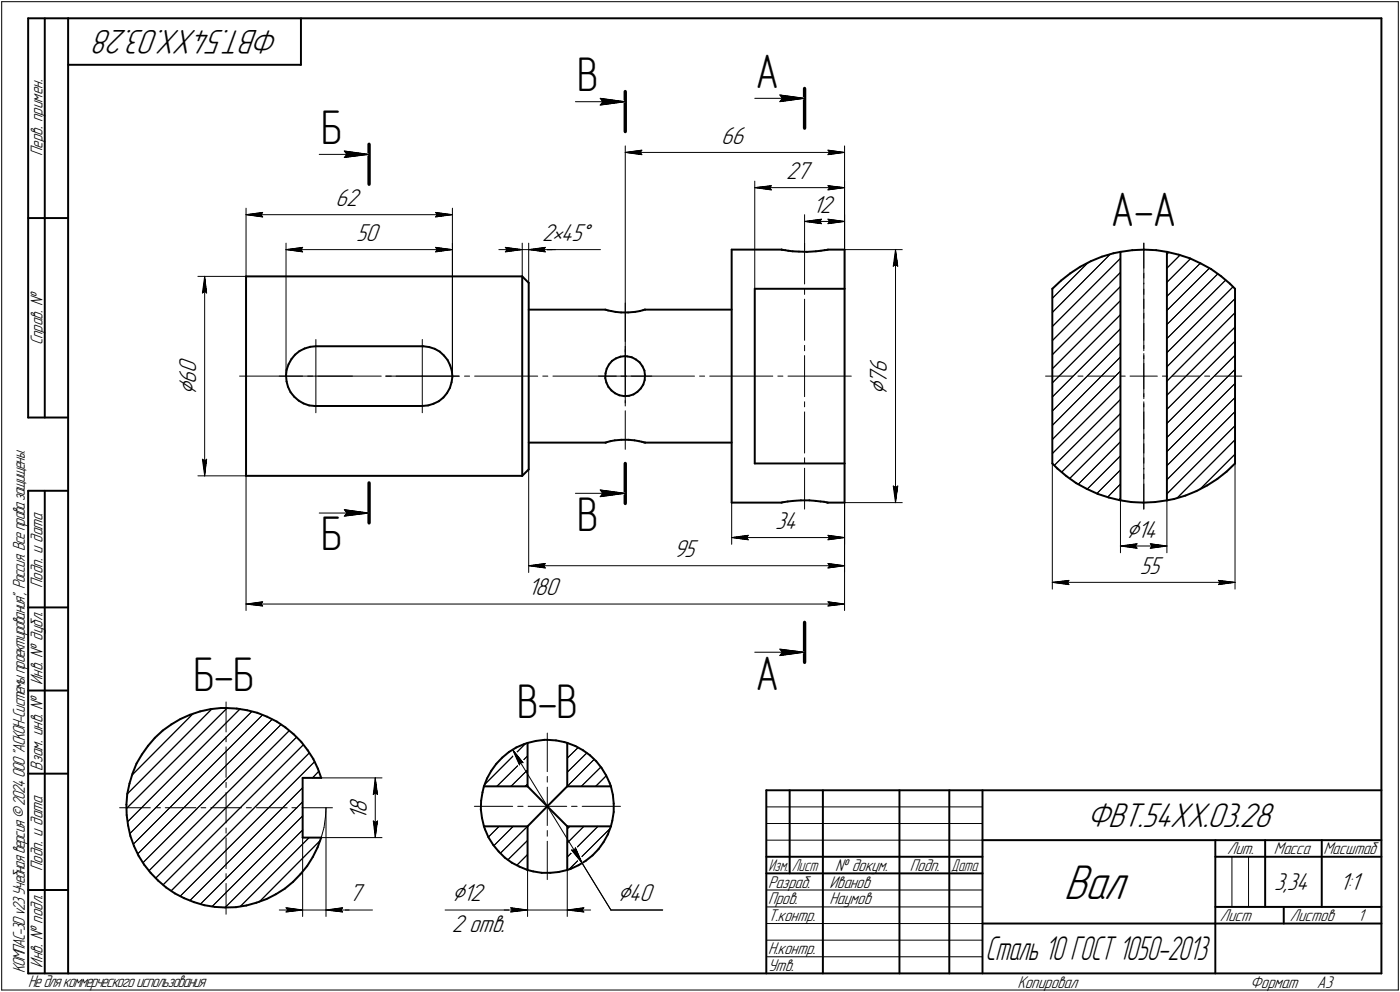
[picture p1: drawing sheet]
<svg xmlns="http://www.w3.org/2000/svg" width="421mm" height="298mm" viewBox="0 0 421 298" stroke-linecap="round" stroke-linejoin="round" font-family="sans-serif">
<defs><g id="words">
<text font-size="15.6" x="319.9" y="270.1">Вал</text>
<g font-size="14.6">
<text x="173.6" y="27.5">В</text>
<text x="227.2" y="26.5">А</text>
<text x="96.6" y="43.3">Б</text>
<text x="334.1" y="68">А-А</text>
<text x="173.6" y="159.5">В</text>
<text x="96.6" y="165.3">Б</text>
<text x="58.2" y="207.7">Б-Б</text>
<text x="227.2" y="207.2">А</text>
<text x="155.5" y="215.7">В-В</text>
</g>
<g font-size="10.9">
<text x="84.2" y="9" transform="rotate(-180 84.2 9)">ФВТ.54XX.03.28</text>
<text x="326.8" y="248.5">ФВТ.54XX.03.28</text>
</g>
<text font-size="10.7" x="296.3" y="288.5">Сталь 10 ГОСТ 1050-2013</text>
<g font-size="8.5">
<text x="59" y="118.8" transform="rotate(-90 59 118.8)">⌀</text>
<text x="266.8" y="118.8" transform="rotate(-90 266.8 118.8)">⌀</text>
<text x="338.7" y="161.5">⌀14</text>
<text x="135.8" y="270.9">⌀12</text>
<text x="185.7" y="270.9">⌀40</text>
</g>
<g font-size="7.8">
<text x="216.9" y="43.3">66</text>
<text x="236.4" y="53.9">27</text>
<text x="100.9" y="62">62</text>
<text x="244.5" y="64">12</text>
<text x="107.1" y="72.5">50</text>
<text x="163" y="72.5">2•45°</text>
<text x="59" y="112.2" transform="rotate(-90 59 112.2)">0</text>
<text x="266.8" y="112.2" transform="rotate(-90 266.8 112.2)">6</text>
<text x="59" y="115.4" transform="rotate(-90 59 115.4)">6</text>
<text x="266.8" y="115.4" transform="rotate(-90 266.8 115.4)">7</text>
<text x="233.1" y="159">34</text>
<text x="202.6" y="167.5">95</text>
<text x="342.8" y="172.5">55</text>
<text x="158.9" y="179">180</text>
<text x="110.4" y="244.2" transform="rotate(-90 110.4 244.2)">8</text>
<text x="110.4" y="246.3" transform="rotate(-90 110.4 246.3)">1</text>
<text x="383.2" y="267.5">3,34</text>
<text x="402.9" y="267.5">1:1</text>
<text x="105" y="270.9">7</text>
<text x="135.8" y="280">2 отв.</text>
</g>
<g font-size="5.4">
<text x="12.8" y="46.9" transform="rotate(-90 12.8 46.9)">Перв. примен.</text>
<text x="12.8" y="103.8" transform="rotate(-90 12.8 103.8)">Справ. №</text>
<text x="12.8" y="176.7" transform="rotate(-90 12.8 176.7)">Подп. и дата</text>
<text x="12.8" y="205.8" transform="rotate(-90 12.8 205.8)">Инв. № дубл.</text>
<text x="12.8" y="231.6" transform="rotate(-90 12.8 231.6)">Взам. инв. №</text>
<text x="369.1" y="256.8">Лит.</text>
<text x="383.1" y="256.8">Масса</text>
<text x="398" y="256.8">Масштаб</text>
<text x="12.8" y="261.7" transform="rotate(-90 12.8 261.7)">Подп. и дата</text>
<text x="251.2" y="261.8">№ докум.</text>
<text x="273.6" y="261.8">Подп.</text>
<text x="231" y="266.8">Разраб.</text>
<text x="249.5" y="266.8">Иванов</text>
<text x="231" y="271.8">Пров.</text>
<text x="249.5" y="271.8">Наумов</text>
<text x="231" y="276.8">Т.контр.</text>
<text x="366.9" y="276.8">Лист</text>
<text x="387.9" y="276.8">Листов</text>
<text x="408.4" y="276.8">1</text>
<text x="231" y="286.8">Н.контр.</text>
<text x="7.5" y="292.5" transform="rotate(-90 7.5 292.5)">КОМПАС-3Dv23Учебнаяверсия©2024ООО&quot;АСКОН-Системыпроектирования&quot;, Россия. Всеправазащищены.</text>
<text x="12.8" y="290.8" transform="rotate(-90 12.8 290.8)">Инв. № подл.</text>
<text x="231" y="291.8">Утв.</text>
<text x="8.5" y="296.7">Недлякоммерческогоиспользования</text>
<text x="306" y="296.8">Копировал</text>
<text x="376" y="296.8">Формат</text>
<text x="396" y="296.8">A3</text>
</g>
<g font-size="5.3">
<text x="231.1" y="261.8">Изм.</text>
<text x="238.1" y="261.8">Лист</text>
<text x="286.1" y="261.8">Дата</text>
</g>
</g></defs>
<g fill="none" stroke="#000" stroke-width=".59">
<path d="M8.5 5.5v120zM8.5 5.5h12zM13.5 5.5v120zM20.5 5.5v287zM20.5 5.5h395zM20.5 19.5h70zM90.5 5.5v14zM415.5 5.5v287zM8.5 65.5h12zM220 75v76zM220 75h15zM235 75h.1"/>
<path d="M235.1 75l.4 .1zM235.5 75.1l.6 .1zM236.1 75.2l1 .2zM237.1 75.4l1.3 .1zM238.4 75.5l1.9 .1zM240.3 75.6l2.4 .1zM242.7 75.7l2.7-.2zM245.4 75.5l1.5-.1zM246.9 75.4l1.1-.2zM248 75.2l.7-.1zM248.7 75.1l.3-.1zM249 75h5z"/>
<path d="M254 75v11.8zM328.1 78.5l3.3-1.4zM331.4 77.1l3.5-1zM334.9 76.1l2.1-.4zM337 75.7v74.7zM337 75.7l3.5-.5zM340.5 75.2l3.6-.2zM344.1 75l3.6 .2zM347.7 75.2l3.2 .5zM350.9 75.7l3.6 .8zM350.9 75.7v74.7zM354.5 76.5l3.4 1.1z"/>
<path d="M357.9 77.6l3.2 1.6zM361.1 79.2l3.1 1.7zM74 83.1h83.1zM74 83.1v59.9zM157.1 83.1l1.9 1.9zM157.1 83.1v59.9zM159 93h23zM159 85v56.1zM182 93l.4 .1zM182.4 93.1l.5 .2zM182.9 93.3l.9 .2zM183.8 93.5l1.3 .2z"/>
<path d="M185.1 93.7l1.7 .2zM186.8 93.9h2.1zM188.9 93.9l2.1-.2zM191 93.7l1.4-.2zM192.4 93.5l1-.3zM193.4 93.2l.5-.2zM193.9 93h.2zM194.1 93h25.9zM227 86.8h27zM227 86.8v52.5zM254 86.8v52.5zM316.5 86.8l2.6-2.5z"/>
<path d="M316.5 86.8v52.5zM319.1 84.3l2.8-2.2zM321.9 82.1l3-1.9zM324.9 80.2l3.2-1.7zM364.2 80.9l3 2.1zM367.2 83l2.7 2.3zM369.9 85.3l1.5 1.5zM371.4 86.8v52.5zM86 112.9l.2 1.7zM86.2 111.2l-.2 1.7zM86.2 114.6l.4 1.6zM86.6 116.2l.8 1.7z"/>
<path d="M86.8 109.5l-.6 1.7zM87.4 117.9l1.1 1.3zM87.6 107.9l-.8 1.6zM88.5 119.2l1.3 1.2zM88.7 106.6l1.4-1.1zM88.7 106.6l-1.1 1.3zM90.1 105.5l1.5-.8zM91.6 104.7l1.7-.5zM93.3 104.2l1.7-.1zM95 104.1h32zM127 104.1h.3zM127.3 104.1l1.8 .2z"/>
<path d="M129.1 104.3l1.6 .5zM130.7 104.8l1.5 .9zM132.2 105.7l1.3 1.1zM133.5 106.8l1.1 1.4zM134.5 118.1l-1.2 1.4zM134.6 108.2l.8 1.6zM135.3 116.6l-.8 1.5zM135.4 109.8l.5 1.6zM135.8 114.9l-.5 1.7zM135.9 111.4l.2 1.8zM136.1 113.2l-.3 1.7zM182 113.6l.4 1.4z"/>
<path d="M182.1 112.2l-.1 1.4zM182.4 115l.6 1.2zM182.5 110.8l-.4 1.4zM183 116.2l.9 1.1zM183.1 109.6l-.6 1.2zM183.9 117.3l1.1 .9zM184.1 108.5l1.2-.8zM184.1 108.5l-1 1.1zM185 118.2l1.3 .6zM185.3 107.7l1.3-.5zM186.3 118.8l1.4 .2zM186.6 107.2l1.4-.2z"/>
<path d="M187.7 119h1.4zM188 107l.6 .1zM188.6 107.1l1.4 .3zM189.1 119l1.4-.5zM190 107.4l1.3 .6zM190.5 118.5l1.2-.7zM191.3 108l1.1 .9zM191.7 117.8l1-1zM192.4 108.9l.8 1.2zM193.2 110.1l.6 1.2zM193.5 115.6l-.8 1.2zM193.8 111.3l.2 1.5z"/>
<path d="M193.9 114.2l-.4 1.4zM194 112.8l-.1 1.4zM8.5 125.5h12zM89.8 120.4l1.5 .8zM91.3 121.2l1.7 .6zM93 121.8l1.7 .2zM94.7 122h.3zM95 122h32zM127 122l1.8-.2zM128.8 121.8l1.6-.5zM130.4 121.3l1.6-.7zM132 120.6l1.3-1.1z"/>
<path d="M159 133h23zM182 133h.2zM182.2 133l.4-.2zM182.6 132.8l1-.2zM183.6 132.6l1.3-.3zM184.9 132.3l2-.1zM186.9 132.2h2.2zM189.1 132.2l1.7 .1zM190.8 132.3l1.4 .3zM192.2 132.6l.8 .2zM193 132.8l.6 .1zM193.6 132.9l.4 .1z"/>
<path d="M194.1 133h.1M194.1 133h25.9zM227 139.3h27zM254 139.3v11.7zM316.5 139.3l1.5 1.5zM8.5 147.5v145zM8.5 147.5h12zM13.5 147.5v145zM74 143h83.1zM159 141.1l-1.9 1.9zM220 151h15zM235 151h.3z"/>
<path d="M235.3 151l.6-.1zM235.9 150.9l1-.2zM236.9 150.7l1.5-.2zM238.4 150.5l2.5-.1zM240.9 150.4h2.5zM243.4 150.4l2 .1zM245.4 150.5l1.4 .2zM246.8 150.7l1 .1zM247.8 150.8l.8 .2zM248.6 151h.3zM249 151h.1M249 151h5z"/>
<path d="M318 140.8l2.7 2.3zM320.7 143.1l3 2.1zM323.7 145.2l3.1 1.7zM326.8 146.9l3.3 1.5zM330.1 148.4l3.4 1.1zM333.5 149.5l3.5 .9zM337 150.4l3.3 .5zM340.3 150.9l3.5 .1zM343.8 151l3.6-.1zM347.4 150.9l3.5-.5zM350.9 150.4l2.2-.5zM353.1 149.9l3.4-1z"/>
<path d="M356.5 148.9l3.3-1.3zM359.8 147.6l3.3-1.7zM363.1 145.9l3-2zM366.1 143.9l2.8-2.2zM368.9 141.7l2.5-2.4zM8.5 182.5h12zM8.5 207.5h12zM48.9 219.5l2.7-1.8zM51.6 217.7l2.7-1.6zM54.3 216.1l2.8-1.3zM57.1 214.8l3.1-1zM60.2 213.8l3.1-.7z"/>
<path d="M63.3 213.1l3.2-.3zM66.5 212.8h1.5zM68 212.8l3.2 .1zM71.2 212.9l3.1 .5zM74.3 213.4l3.1 .8zM77.4 214.2l2.9 1.2zM80.3 215.4l2.9 1.4zM83.2 216.8l2.7 1.8zM85.9 218.6l2.4 2zM8.5 232.5h12zM38.3 238.6l-.3 3.2zM38.9 235.5l-.6 3.1z"/>
<path d="M39.9 232.4l-1 3.1zM41.1 229.4l-1.2 3zM42.7 226.7l-1.6 2.7zM44.5 224.1l-1.8 2.6zM46.6 221.7l-2.1 2.4zM46.6 221.7l2.3-2.2zM88.3 220.6l2.3 2.3zM90.6 222.9l1.9 2.6zM91 233.8v17.9zM91 233.8h5.6zM92.5 225.5l1.7 2.6zM94.2 228.1l1.4 2.9z"/>
<path d="M95.6 231l1 2.8zM145.1 238.1l-.4 2.5zM145.5 236.3h13.2zM145.5 236.3l-.4 1.8zM146.5 233.9l-1 2.4zM147.7 231.6l-1.2 2.3zM149.3 229.5l-1.6 2.1zM151 227.7l-1.7 1.8zM151 227.7l2.1-1.7zM153.1 226l2.2-1.4zM155.3 224.6l2.3-1zM157.6 223.6l1.1-.3z"/>
<path d="M158.7 223.3v13zM158.7 223.3l2.4-.6zM158.7 236.3l5.9 6zM161.1 222.7l2.6-.4zM163.7 222.3h.9zM164.6 222.3l2.6 .2zM167.2 222.5l2.6 .5zM169.8 223l.8 .3zM170.6 223.3v13zM170.6 223.3l2.5 .9zM170.6 236.3h13.1zM170.6 236.3l-6 6z"/>
<path d="M173.1 224.2l2.2 1.3zM175.3 225.5l2.2 1.5zM177.5 227l1.8 1.8zM179.3 228.8l1.6 2zM180.9 230.8l1.4 2.2zM182.3 233l1.1 2.4zM183.4 235.4l.3 .9zM183.7 236.3l.6 2.5zM184.3 238.8l.3 2.7zM230.5 237.5h185zM230.5 237.5v55zM237.5 237.5v25z"/>
<path d="M247.5 237.5v55zM270.5 237.5v55zM285.5 237.5v55zM295.5 237.5v55zM38 241.8l.1 3.1zM38.1 244.9l.4 3.2zM38.5 248.1l.7 3.1zM39.2 251.2l1.1 3.1zM40.3 254.3l1.4 2.8zM41.7 257.1l1.6 2.7zM43.3 259.8l2 2.5zM91 251.7h5.6z"/>
<path d="M94.1 257.6l-1.7 2.7zM95.5 254.7l-1.4 2.9zM96.6 251.7l-1.1 3zM144.6 243.2l.3 2.6zM144.7 240.6l-.1 2.6zM144.9 245.8l.6 2.5zM145.5 248.3l.4 1zM145.5 248.3h13.2zM145.9 249.3l1 2.3zM146.9 251.6l1.4 2.3zM148.3 253.9l1.6 2zM149.9 255.9l1.9 1.8z"/>
<path d="M151.8 257.7l2.1 1.5zM153.9 259.2l2.3 1.2zM158.7 248.3v13.2zM164.6 242.3l-5.9 6zM164.6 242.3l6 6zM170.6 248.3v13.2zM170.6 248.3h13.1zM176.2 258.7l2-1.7zM180 255.2l-1.8 1.8zM181.5 253.1l-1.5 2.1zM182.8 250.8l-1.3 2.3zM183.7 248.3l-.9 2.5z"/>
<path d="M184.1 246.6l-.4 1.7zM184.6 241.5v2.5zM184.6 244l-.5 2.6zM230.5 257.5h65zM295.5 252.5h120zM365.5 252.5v40zM365.5 257.5h15zM380.5 252.5v20zM380.5 257.5h35zM397.5 252.5v20zM8.5 267.5h12zM45.3 262.3l2.2 2.3z"/>
<path d="M47.5 264.6l2.5 2.1zM50 266.7l2.6 1.8zM52.6 268.5l2.8 1.4zM55.4 269.9l2.9 1.2zM58.3 271.1l3.2 .9zM61.5 272l3.1 .5zM64.6 272.5l3.1 .2zM67.7 272.7l3.3-.1zM71 272.6l3.1-.5zM74.1 272.1l3-.8zM77.1 271.3l3.1-1.1zM80.2 270.2l2.8-1.5z"/>
<path d="M83 268.7l2.7-1.7zM85.7 267l2.4-2zM90.3 262.7l-2.2 2.3zM92.4 260.3l-2.1 2.4zM156.2 260.4l2.5 1.1zM158.7 261.5l1.7 .4zM160.4 261.9l2.5 .4zM162.9 262.3h2.6zM165.5 262.3l2.6-.3zM168.1 262l2.5-.5zM170.6 261.5l1-.4zM171.6 261.1l2.4-1.1z"/>
<path d="M174 260l2.2-1.3zM230.5 262.5h65zM295.5 277.5h70zM365.5 277.5h50zM365.5 272.5h50zM386.1 272.5v5zM8.5 292.5h12zM20.5 292.5h395z"/>
</g>
<g fill="none" stroke="#000" stroke-width=".3">
<path d="M.5 .5v297zM.5 .5h420zM420.5 .5v297zM173.1 30.6h14.9zM180.5 31.6l7.5-1zM180.5 29.5l.8 1.1zM180.5 29.5l7.5 1.1zM181.3 30.6l-.8 1zM227 29.5h15zM234.5 30.6l7.5-1.1zM234.5 28.5l.8 1zM234.5 28.5l7.5 1z"/>
<path d="M235.3 29.5l-.8 1.1zM96 46.4h15zM103.5 47.3l7.5-.9zM103.5 45.4l.8 1zM103.5 45.4l7.5 1zM104.3 46.4l-.8 .9zM188 43.9v69.1zM188 45.8l5-.7zM188 45.8l5 .7zM188 45.8h66zM192.5 45.8l.5 .7zM193 45.1l-.5 .7z"/>
<path d="M227 54.4v32.4zM227 56.4l5-.6zM227 56.4l5 .7zM227 56.4h27zM231.5 56.4l.5 .7zM232 55.8l-.5 .6zM249 57.1l5-.7zM249 55.8l.5 .6zM249 55.8l5 .6zM249 46.5l5-.7zM249 45.1l.5 .7zM249 45.1l5 .7z"/>
<path d="M249.5 56.4l-.5 .7zM249.5 45.8l-.5 .7zM254 54.4v32.4zM254 43.9v69.1zM74 62.6v80.4zM74 64.5l5-.7zM74 64.5l5 .7zM74 64.5h62.1zM78.5 64.5l.5 .7zM79 63.8l-.5 .7zM86 73.1v39.9zM86 75l5-.7z"/>
<path d="M86 75l5 .7zM86 75h50.1zM90.5 75l.5 .7zM91 74.3l-.5 .7zM131 65.2l5.1-.7zM131 63.8l.5 .7zM131 63.8l5.1 .7zM131 75.7l5.1-.7zM131 74.3l.5 .7zM131 74.3l5.1 .7zM131.5 64.5l-.5 .7zM131.5 75l-.5 .7z"/>
<path d="M136.1 62.6v50.4zM136.1 73.1v39.9zM150 75h7.1zM152 74.3l5.1 .7zM152 74.3l.5 .7zM152 75.7l5.1-.7zM152.5 75l-.5 .7zM157.1 73.1v10zM157.1 75h1.9zM159 75h8zM159 73.1v11.9zM159 75l5 .7z"/>
<path d="M159 75l5-.7zM159 75h7zM161 75h19.6zM163.5 75l.5 .7zM164 74.3l-.5 .7zM242 73.1v12.2zM242 64.5v10.5zM242 66.5l5.1-.6zM242 66.5l5.1 .7zM242 66.5h12zM246.5 66.5l.6 .7zM247.1 65.9l-.6 .6z"/>
<path d="M249 67.2l5-.7zM249 65.9l.5 .6zM249 65.9l5 .6zM249.5 66.5l-.5 .7zM254 64.5v10.5zM254 75h17.4zM269.3 75l.7 5zM269.3 79.5l.7 .5zM269.3 75l-.7 5zM269.3 75v76zM333.9 76.4l-17.4 17.5zM344 73.1v12.2z"/>
<path d="M344 73.1v7.5zM350.9 76.4l.6-.6zM59.5 83.1h14.5zM60.9 88.1l.7-.6zM61.6 83.1l.5 5zM61.6 87.5l.5 .6zM61.6 83.1l-.7 5zM61.6 83.1v59.9zM188 91v11.6zM242 89.9v12.4zM242 86.9v1.6zM268.6 80l.7-.5z"/>
<path d="M316.5 98.1l20.5-20.5zM316.5 89.7l10.7-10.7zM337 98.8l-20.5 20.5zM337 86.1l-20.5 20.5zM344 89.9v12.4zM344 86.9v1.6zM344 82.1v1.5zM344 85.1v7.6zM344 94.1v1.6zM344 97.2v7.5zM350.9 97.5l15.4-15.2zM350.9 93.3l12.8-12.7z"/>
<path d="M350.9 89.1l10.1-10zM350.9 84.8l7.2-7.1zM350.9 80.6l4-4zM371.4 94l-20.5 20.6zM72.1 113h18.9zM84 113h11zM92.5 113h1.6zM95 113v11zM95 102v11zM95 113h11zM95.6 113h19zM116 113h11z"/>
<path d="M116.1 113h1.6zM119.1 113h19.1zM127 113h11zM127 113v11zM127 102v11zM139.7 113h1.5zM142.7 113h19zM163.2 113h1.6zM166.3 113h19zM180 113h8zM186.8 113h1.6zM188 107.3v11.5z"/>
<path d="M188 104.1v1.6zM188 113h8zM188 113v8.1zM188 105.1v7.9zM189.8 113h19.1zM210.4 113h1.5zM213.4 113h19zM233.9 113h1.6zM237 113h19zM242 106.8v12.4zM242 103.8v1.6zM314.5 113h8.2z"/>
<path d="M316.5 115.1l20.5-20.5zM316.5 110.8l20.5-20.5zM316.5 102.4l20.5-20.5zM324.2 113h1.5zM327.2 113h8.2zM336.9 113h1.5zM337 111.5l-20.5 20.6zM337 107.3l-20.5 20.5zM339.9 113h4.1zM344 106.8v12.4zM344 103.8v1.6zM344 118.3v1.5z"/>
<path d="M344 113v3.8zM344 106.3v1.5zM344 109.2v3.8zM344 113h4.1zM349.6 113h1.5zM350.9 118.8l20.5-20.5zM350.9 110.2l20.5-20.5zM350.9 106l19.9-19.8zM350.9 101.8l17.7-17.6zM352.6 113h8.2zM362.3 113h1.5zM365.3 113h8.2z"/>
<path d="M60.9 138l.7 5zM60.9 138l.7 .5zM61.6 138.5l.5-.5zM62.1 138l-.5 5zM159 133v39zM188 123.4v11.6zM188 120.3v1.7zM242 137.6v1.6zM242 123.8v12.3zM242 120.7v1.6zM316.5 136.3l20.5-20.5zM316.5 123.5l20.5-20.5z"/>
<path d="M316.5 139.3v37.7zM317.1 139.9l19.9-19.8zM337 137l-10 10zM337 132.8l-12.7 12.7zM344 137.6v1.6zM344 123.8v12.3zM344 120.7v1.6zM344 133.3v7.7zM344 130.4v1.5zM344 121.3v7.6zM350.9 140l20.5-20.5zM350.9 135.7l20.5-20.5z"/>
<path d="M350.9 131.5l20.5-20.5zM350.9 127.3l20.5-20.5zM350.9 123l20.5-20.5zM371.4 132.2l-17.4 17.5zM371.4 139.3v37.7zM59.5 143h14.5zM74 143v40.5zM96 154.2h15zM103.5 155.1l7.5-.9zM103.5 153.2l.8 1zM103.5 153.2l7.5 1zM104.3 154.2l-.8 .9z"/>
<path d="M173.1 148.3h14.9zM180.5 149.3l7.5-1zM180.5 147.2l.8 1.1zM180.5 147.2l7.5 1.1zM181.3 148.3l-.8 1zM220 151v12.6zM242 140.7v12.3zM254 151h17.4zM254 151v32.5zM254 151v21zM254 151v12.6zM268.6 146l.7 5z"/>
<path d="M268.6 146l.7 .6zM269.3 146.6l.7-.6zM270 146l-.7 5zM319.3 141.9l17.7-17.6zM321.6 143.8l15.4-15.3zM329.9 148.3l7.1-7.1zM337 149.7l-.5 .6zM337 145.5l-3.9 3.9zM337 150.4v15.7zM344 140.7v12.3zM344 145.5v7.5zM344 142.5v1.4z"/>
<path d="M350.9 148.4l20.5-20.5zM350.9 144.2l20.5-20.5zM350.9 150.4v15.7zM360.8 147.1l10.6-10.6zM159 170l5-.7zM159 170l5 .7zM159 170h95zM163.5 170l.5 .7zM164 169.3l-.5 .7zM220 161.5l5-.6zM220 161.5l5 .7zM220 161.5h34z"/>
<path d="M224.5 161.5l.5 .7zM225 160.9l-.5 .6zM249 170.7l5-.7zM249 169.3l.5 .7zM249 169.3l5 .7zM249 162.2l5-.7zM249 160.9l.5 .6zM249 160.9l5 .6zM249.5 170l-.5 .7zM249.5 161.5l-.5 .7zM316.5 175l5-.6zM316.5 175l5 .7z"/>
<path d="M316.5 175h54.9zM321 175l.5 .7zM321.5 174.4l-.5 .6zM337 164.1l5-.7zM337 164.1l5 .7zM337 164.1h13.9zM341.5 164.1l.5 .7zM342 163.4l-.5 .7zM345.9 164.8l5-.7zM345.9 163.4l.6 .7zM345.9 163.4l5 .7zM346.5 164.1l-.6 .7z"/>
<path d="M366.4 175.7l5-.7zM366.4 174.4l.5 .6zM366.4 174.4l5 .6zM366.9 175l-.5 .7zM74 181.5l5-.7zM74 181.5l5 .6zM74 181.5h180zM78.5 181.5l.5 .6zM79 180.8l-.5 .7zM227 196h15zM234.5 197l7.5-1zM234.5 195.1l.8 .9z"/>
<path d="M234.5 195.1l7.5 .9zM235.3 196l-.8 1zM249 182.1l5-.6zM249 180.8l.5 .7zM249 180.8l5 .7zM249.5 181.5l-.5 .6zM58.2 214.4l-18.5 18.5zM63.8 213l-25.4 25.5zM68 210.7v9.3zM72.2 213l-33.8 34zM68 221.4v1.5zM68 224.5v9.1z"/>
<path d="M68 235.1v1.5zM68 238.2v4.5zM94.7 228.9l-40.5 40.4zM95.9 231.7l-1.9 2.1zM96.6 233.8h18.3zM112.3 238.8l.6-.5zM112.9 233.8l.6 5zM112.9 238.3l.6 .5zM112.9 233.8l-.6 5zM112.9 233.8v17.9zM149.4 236.3l9.3-9.1zM153.7 236.3l5-4.9z"/>
<path d="M154.2 225.3l3.1 3.9zM154.2 225.3l2 4.6zM154.2 225.3l20.9 34.1zM156.5 229.1l.8 .1zM156.5 229.1l-.3 .8zM157.9 236.3l.8-.7zM158.1 223.4l-12.4 12.4zM164.6 236.6v11.5zM164.6 233.3v1.7zM164.6 220.3v11.6zM170.6 236.3l8.1-8.1zM170.6 232.1l5.9-5.9z"/>
<path d="M170.6 227.8l3.3-3.2zM170.6 223.6l.3-.2zM174.8 236.3l6-5.8zM179.2 236.3l3.2-3.2zM183.4 236.3l.2-.2zM36 242.7h9.2zM38 243l30.3-30.2zM39 250.5l36.8-36.7zM40.1 253.7l38.9-38.9zM41.4 256.6l40.5-40.4zM43 259.2l41.6-41.5zM46.7 242.7h1.6z"/>
<path d="M49.7 242.7h9.2zM60.5 242.7h1.4zM63.4 242.7h4.6zM68 251.8v9.2zM68 248.8v1.6zM68 242.7v4.6zM68 242.7h4.6zM74.1 242.7h1.5zM77.1 242.7h9.3zM87.8 242.7h1.5zM90.8 242.7h9.2zM91 245.2l-27.2 27.3z"/>
<path d="M91 241l-30.7 30.7zM91 242.7v32.7zM93 251.7l-20.8 20.8zM96.4 252.6l-18.5 18.5zM96.6 251.7h18.3zM97.5 248.7l-.9 3zM97.9 245.5l-.4 3.2zM98 242.7l-.1 2.8zM98 242.7v32.7zM112.3 246.7l.6 5zM112.3 246.7l.6 .5zM112.9 247.2l.6-.5z"/>
<path d="M113.5 246.7l-.6 5zM142.7 242.3h11.5zM145.6 248.6l.3-.3zM146.9 251.5l3.2-3.2zM148.5 254.2l5.8-5.9zM150.5 256.5l8.2-8.2zM152.7 258.4l6-5.8zM155.7 242.3h1.6zM158.8 242.3h11.6zM164.6 252.8v11.5zM164.6 249.6v1.7zM170.6 257.6l9.2-9.3z"/>
<path d="M170.6 253.3l5-5zM170.6 249.1l.8-.8zM171.9 242.3h1.7zM171.9 255.4l3.2 4zM171.9 255.4l.8 .1zM173.1 254.8l-.4 .7zM173.1 254.8l2 4.6zM175.1 242.3h11.5zM175.1 259.4l8.6 14.1zM230.5 247.5h65zM230.5 252.5h65zM230.5 242.5h65z"/>
<path d="M370.5 257.5v15zM375.5 257.5v15zM44.8 261.7l42.2-42.2zM46.8 263.9l42.4-42.4zM49 265.9l42.3-42.1zM51.5 267.7l41.5-41.5zM57.1 270.7l33.9-34zM67.7 272.7l23.3-23.3zM68 265.5v9.2zM68 262.6v1.4zM84 273.5h7zM86 272.8l5 .7z"/>
<path d="M86 272.8l.5 .7zM86 274.1l5-.6zM86.5 273.5l-.5 .6zM91 273.5h7zM98 273.5h5zM98 273.5l5 .6zM98 273.5l5-.7zM98 273.5h7zM102.5 273.5l.5 .6zM103 273.5h9zM103 272.8l-.5 .7zM133.9 273.5h19.7z"/>
<path d="M151.6 273.5h7.1zM153.6 273.5h5.1zM153.6 272.8l5.1 .7zM153.6 272.8l.5 .7zM153.6 274.1l5.1-.6zM154.1 273.5l-.5 .6zM155.4 260.1l3.3-3.3zM158.3 261.4l.4-.4zM158.7 261.5v13.9zM158.7 273.5h11.9zM170.6 261.5v13.9zM170.6 273.5l5 .6z"/>
<path d="M170.6 273.5l5-.7zM170.6 273.5h7zM171.2 261.2l12.4-12.3zM175.1 273.5l.5 .6zM175.6 272.8l-.5 .7zM183.7 273.5h15.6zM230.5 267.5h65zM230.5 272.5h65zM230.5 277.5h65zM.5 297.5h420zM230.5 282.5h65zM230.5 287.5h65z"/>
</g>
<path d="M188 27.5v12zM242 26.6v11.9zM111 43.3v12.1zM188 139.3v12zM111 145.1v12zM242 187v12.1z" fill="none" stroke="#000" stroke-width="1"/>
<g fill="#fff" stroke="#fff" stroke-width=".3">
<path d="M227.2 15.2h7.2zM227.2 15.3h7.2zM227.2 15.4h7.2zM227.2 15.5h7.2zM227.2 15.6h7.2zM227.2 15.7h7.2zM227.2 15.7h7.2zM227.2 15.8h7.2zM227.2 15.9h7.2zM227.2 16h7.2zM227.2 16.1h7.2zM227.2 16.2h7.2zM227.2 16.3h7.2zM227.2 16.3h7.2zM227.2 16.4h7.2zM227.2 16.5h7.2zM227.2 16.6h7.2zM227.2 16.7h7.2zM227.2 16.8h7.2zM227.2 16.8h7.2zM227.2 16.9h7.2zM227.2 17h7.2zM227.2 17.1h7.2zM227.2 17.2h7.2zM227.2 17.3h7.2zM227.2 17.4h7.2zM227.2 17.4h7.2zM227.2 17.5h7.2zM227.2 17.6h7.2zM227.2 17.7h7.2zM227.2 17.8h7.2zM227.2 17.9h7.2zM227.2 17.9h7.2zM227.2 18h7.2zM227.2 18.1h7.2zM227.2 18.2h7.2zM227.2 18.3h7.2zM227.2 18.4h7.2zM227.2 18.5h7.2zM227.2 18.5h7.2zM227.2 18.6h7.2zM227.2 18.7h7.2zM227.2 18.8h7.2zM227.2 18.9h7.2zM227.2 19h7.2zM227.2 19h7.2zM227.2 19.1h7.2zM227.2 19.2h7.2zM227.2 19.3h7.2zM227.2 19.4h7.2zM227.2 19.5h7.2zM227.2 19.6h7.2zM227.2 19.6h7.2zM227.2 19.7h7.2zM227.2 19.8h7.2zM227.2 19.9h7.2zM227.2 20h7.2zM227.2 20.1h7.2zM227.2 20.2h7.2zM227.2 20.2h7.2zM227.2 20.3h7.2zM227.2 20.4h7.2zM227.2 20.5h7.2zM227.2 20.6h7.2zM227.2 20.7h7.2zM227.2 20.7h7.2zM227.2 20.8h7.2zM227.2 20.9h7.2zM227.2 21h7.2zM227.2 21.1h7.2zM227.2 21.2h7.2zM227.2 21.3h7.2zM227.2 21.3h7.2zM227.2 21.4h7.2zM227.2 21.5h7.2zM227.2 21.6h7.2zM227.2 21.7h7.2zM227.2 21.8h7.2zM227.2 21.8h7.2zM227.2 21.9h7.2zM227.2 22h7.2zM227.2 22.1h7.2zM227.2 22.2h7.2zM227.2 22.3h7.2zM227.2 22.4h7.2zM227.2 22.4h7.2zM227.2 22.5h7.2zM227.2 22.6h7.2zM227.2 22.7h7.2zM227.2 22.8h7.2zM227.2 22.9h7.2zM227.2 22.9h7.2zM227.2 23h7.2zM227.2 23.1h7.2zM227.2 23.2h7.2zM227.2 23.3h7.2zM227.2 23.4h7.2zM227.2 23.5h7.2zM227.2 23.5h7.2zM227.2 23.6h7.2zM227.2 23.7h7.2zM227.2 23.8h7.2zM227.2 23.9h7.2zM227.2 24h7.2zM227.2 24h7.2zM227.2 24.1h7.2zM227.2 24.2h7.2zM227.2 24.3h7.2zM227.2 24.4h7.2zM227.2 24.5h7.2zM227.2 24.6h7.2zM227.2 24.6h7.2zM227.2 24.7h7.2zM227.2 24.8h7.2zM227.2 24.9h7.2zM227.2 25h7.2zM227.2 25.1h7.2zM227.2 25.1h7.2zM227.2 25.2h7.2zM227.2 25.3h7.2zM227.2 25.4h7.2zM227.2 25.5h7.2zM227.2 25.6h7.2zM227.2 25.7h7.2zM227.2 25.7h7.2zM227.2 25.8h7.2zM227.2 25.9h7.2zM227.2 26h7.2zM227.2 26.1h7.2zM227.2 26.2h7.2zM227.2 26.2h7.2zM227.2 26.3h7.2zM227.2 26.4h7.2zM227.2 26.5h7.2zM227.2 26.6h7.2zM227.2 26.7h7.2zM227.2 26.8h7.2zM227.2 26.8h7.2zM227.2 26.9h7.2zM227.2 27h7.2zM227.2 27.1h7.2zM227.2 27.2h7.2zM227.2 27.3h7.2zM227.2 27.3h7.2zM227.2 27.4h7.2zM227.2 27.5h7.2zM227.2 27.6h7.2zM227.2 27.7h7.2zM227.2 27.8h7.2zM227.2 27.9h7.2zM227.2 27.9h7.2zM227.2 28h7.2zM227.2 28.1h7.2zM227.2 28.2h7.2zM227.2 28.3h7.2zM227.2 28.4h7.2zM227.2 28.4h7.2zM227.2 28.5h7.2zM227.2 28.6h7.2zM227.2 28.7h7.2zM227.2 28.8h7.2zM227.2 28.9h7.2zM227.2 29h7.2zM227.2 29h7.2zM227.2 29.1h7.2zM227.2 29.2h7.2zM227.2 29.3h7.2zM227.2 29.4h7.2zM227.2 29.5h7.2z"/>
<path d="M227.2 196h7.2zM227.2 196.1h7.2zM227.2 196.2h7.2zM227.2 196.3h7.2zM227.2 196.3h7.2zM227.2 196.4h7.2zM227.2 196.5h7.2zM227.2 196.6h7.2zM227.2 196.7h7.2zM227.2 196.8h7.2zM227.2 196.8h7.2zM227.2 196.9h7.2zM227.2 197h7.2zM227.2 197.1h7.2zM227.2 197.2h7.2zM227.2 197.3h7.2zM227.2 197.4h7.2zM227.2 197.4h7.2zM227.2 197.5h7.2zM227.2 197.6h7.2zM227.2 197.7h7.2zM227.2 197.8h7.2zM227.2 197.9h7.2zM227.2 198h7.2zM227.2 198h7.2zM227.2 198.1h7.2zM227.2 198.2h7.2zM227.2 198.3h7.2zM227.2 198.4h7.2zM227.2 198.5h7.2zM227.2 198.5h7.2zM227.2 198.6h7.2zM227.2 198.7h7.2zM227.2 198.8h7.2zM227.2 198.9h7.2zM227.2 199h7.2zM227.2 199.1h7.2zM227.2 199.1h7.2zM227.2 199.2h7.2zM227.2 199.3h7.2zM227.2 199.4h7.2zM227.2 199.5h7.2zM227.2 199.6h7.2zM227.2 199.6h7.2zM227.2 199.7h7.2zM227.2 199.8h7.2zM227.2 199.9h7.2zM227.2 200h7.2zM227.2 200.1h7.2zM227.2 200.2h7.2zM227.2 200.2h7.2zM227.2 200.3h7.2zM227.2 200.4h7.2zM227.2 200.5h7.2zM227.2 200.6h7.2zM227.2 200.7h7.2zM227.2 200.7h7.2zM227.2 200.8h7.2zM227.2 200.9h7.2zM227.2 201h7.2zM227.2 201.1h7.2zM227.2 201.2h7.2zM227.2 201.3h7.2zM227.2 201.3h7.2zM227.2 201.4h7.2zM227.2 201.5h7.2zM227.2 201.6h7.2zM227.2 201.7h7.2zM227.2 201.8h7.2zM227.2 201.8h7.2zM227.2 201.9h7.2zM227.2 202h7.2zM227.2 202.1h7.2zM227.2 202.2h7.2zM227.2 202.3h7.2zM227.2 202.4h7.2zM227.2 202.4h7.2zM227.2 202.5h7.2zM227.2 202.6h7.2zM227.2 202.7h7.2zM227.2 202.8h7.2zM227.2 202.9h7.2zM227.2 202.9h7.2zM227.2 203h7.2zM227.2 203.1h7.2zM227.2 203.2h7.2zM227.2 203.3h7.2zM227.2 203.4h7.2zM227.2 203.5h7.2zM227.2 203.5h7.2zM227.2 203.6h7.2zM227.2 203.7h7.2zM227.2 203.8h7.2zM227.2 203.9h7.2zM227.2 204h7.2zM227.2 204h7.2zM227.2 204.1h7.2zM227.2 204.2h7.2zM227.2 204.3h7.2zM227.2 204.4h7.2zM227.2 204.5h7.2zM227.2 204.6h7.2zM227.2 204.6h7.2zM227.2 204.7h7.2zM227.2 204.8h7.2zM227.2 204.9h7.2zM227.2 205h7.2zM227.2 205.1h7.2zM227.2 205.1h7.2zM227.2 205.2h7.2zM227.2 205.3h7.2zM227.2 205.4h7.2zM227.2 205.5h7.2zM227.2 205.6h7.2zM227.2 205.7h7.2zM227.2 205.7h7.2zM227.2 205.8h7.2zM227.2 205.9h7.2zM227.2 206h7.2zM227.2 206.1h7.2zM227.2 206.2h7.2zM227.2 206.2h7.2zM227.2 206.3h7.2zM227.2 206.4h7.2zM227.2 206.5h7.2zM227.2 206.6h7.2zM227.2 206.7h7.2zM227.2 206.8h7.2zM227.2 206.8h7.2zM227.2 206.9h7.2zM227.2 207h7.2zM227.2 207.1h7.2zM227.2 207.2h7.2zM227.2 207.3h7.2zM227.2 207.3h7.2zM227.2 207.4h7.2zM227.2 207.5h7.2zM227.2 207.6h7.2zM227.2 207.7h7.2zM227.2 207.8h7.2zM227.2 207.9h7.2zM227.2 207.9h7.2zM227.2 208h7.2zM227.2 208.1h7.2zM227.2 208.2h7.2zM227.2 208.3h7.2zM227.2 208.4h7.2zM227.2 208.4h7.2zM227.2 208.5h7.2zM227.2 208.6h7.2zM227.2 208.7h7.2zM227.2 208.8h7.2zM227.2 208.9h7.2zM227.2 209h7.2zM227.2 209h7.2zM227.2 209.1h7.2zM227.2 209.2h7.2zM227.2 209.3h7.2zM227.2 209.4h7.2zM227.2 209.5h7.2zM227.2 209.5h7.2zM227.2 209.6h7.2zM227.2 209.7h7.2zM227.2 209.8h7.2zM227.2 209.9h7.2zM227.2 210h7.2zM227.2 210.1h7.2zM227.2 210.1h7.2zM227.2 210.2h7.2z"/>
<path d="M234 28.1h.8zM234 28.2h1.5zM234 28.3h2.1zM234 28.4h2.8zM234 28.4h3.5zM234 28.5h4.2zM234 28.6h4.8zM234 28.7h5.5zM234 28.8h6.2zM234 28.9h6.5zM234 29h6.6zM234 29h6.8zM234 29.1h7zM234 29.2h7.2zM234 29.3h7.4zM234 29.4h7.6zM234 29.5h7.8zM234 29.5h8zM234 29.6h7.8zM234 29.7h7.6zM234 29.8h7.4zM234 29.9h7.2zM234 30h7zM234 30.1h6.8zM234 30.1h6.6zM234 30.2h6.5zM234 30.3h6.2zM234 30.4h5.5zM234 30.5h4.8zM234 30.6h4.2zM234 30.6h3.5zM234 30.7h2.8zM234 30.8h2.1zM234 30.9h1.5zM234 31h.8z"/>
<path d="M234 194.6h.7zM234 194.6h1.3zM234 194.7h1.9zM234 194.8h2.6zM234 194.9h3.2zM234 195h3.7zM234 195.1h4.4zM234 195.2h5zM234 195.2h5.6zM234 195.3h6.2zM234 195.4h6.5zM234 195.5h6.7zM234 195.6h6.9zM234 195.7h7.1zM234 195.7h7.4zM234 195.8h7.6zM234 195.9h7.8zM234 196h8zM234 196.1h7.8zM234 196.2h7.6zM234 196.3h7.4zM234 196.3h7.2zM234 196.4h7zM234 196.5h6.8zM234 196.6h6.6zM234 196.7h6.5zM234 196.8h6.2zM234 196.8h5.6zM234 196.9h5zM234 197h4.4zM234 197.1h3.7zM234 197.2h3.2zM234 197.3h2.6zM234 197.4h1.9zM234 197.4h1.3zM234 197.5h.7z"/>
<path d="M96.6 32.1h6.4zM96.6 32.2h6.4zM96.6 32.3h6.4zM96.6 32.3h6.4zM96.6 32.4h6.4zM96.6 32.5h6.4zM96.6 32.6h6.4zM96.6 32.7h6.4zM96.6 32.8h6.4zM96.6 32.9h6.4zM96.6 32.9h6.4zM96.6 33h6.4zM96.6 33.1h6.4zM96.6 33.2h6.4zM96.6 33.3h6.4zM96.6 33.4h6.4zM96.6 33.4h6.4zM96.6 33.5h6.4zM96.6 33.6h6.4zM96.6 33.7h6.4zM96.6 33.8h6.4zM96.6 33.9h6.4zM96.6 34h6.4zM96.6 34h6.4zM96.6 34.1h6.4zM96.6 34.2h6.4zM96.6 34.3h6.4zM96.6 34.4h6.4zM96.6 34.5h6.4zM96.6 34.5h6.4zM96.6 34.6h6.4zM96.6 34.7h6.4zM96.6 34.8h6.4zM96.6 34.9h6.4zM96.6 35h6.4zM96.6 35.1h6.4zM96.6 35.1h6.4zM96.6 35.2h6.4zM96.6 35.3h6.4zM96.6 35.4h6.4zM96.6 35.5h6.4zM96.6 35.6h6.4zM96.6 35.6h6.4zM96.6 35.7h6.4zM96.6 35.8h6.4zM96.6 35.9h6.4zM96.6 36h6.4zM96.6 36.1h6.4zM96.6 36.2h6.4zM96.6 36.2h6.4zM96.6 36.3h6.4zM96.6 36.4h6.4zM96.6 36.5h6.4zM96.6 36.6h6.4zM96.6 36.7h6.4zM96.6 36.7h6.4zM96.6 36.8h6.4zM96.6 36.9h6.4zM96.6 37h6.4zM96.6 37.1h6.4zM96.6 37.2h6.4zM96.6 37.3h6.4zM96.6 37.3h6.4zM96.6 37.4h6.4zM96.6 37.5h6.4zM96.6 37.6h6.4zM96.6 37.7h6.4zM96.6 37.8h6.4zM96.6 37.8h6.4zM96.6 37.9h6.4zM96.6 38h6.4zM96.6 38.1h6.4zM96.6 38.2h6.4zM96.6 38.3h6.4zM96.6 38.4h6.4zM96.6 38.4h6.4zM96.6 38.5h6.4zM96.6 38.6h6.4zM96.6 38.7h6.4zM96.6 38.8h6.4zM96.6 38.9h6.4zM96.6 38.9h6.4zM96.6 39h6.4zM96.6 39.1h6.4zM96.6 39.2h6.4zM96.6 39.3h6.4zM96.6 39.4h6.4zM96.6 39.5h6.4zM96.6 39.5h6.4zM96.6 39.6h6.4zM96.6 39.7h6.4zM96.6 39.8h6.4zM96.6 39.9h6.4zM96.6 40h6.4zM96.6 40h6.4zM96.6 40.1h6.4zM96.6 40.2h6.4zM96.6 40.3h6.4zM96.6 40.4h6.4zM96.6 40.5h6.4zM96.6 40.6h6.4zM96.6 40.6h6.4zM96.6 40.7h6.4zM96.6 40.8h6.4zM96.6 40.9h6.4zM96.6 41h6.4zM96.6 41.1h6.4zM96.6 41.1h6.4zM96.6 41.2h6.4zM96.6 41.3h6.4zM96.6 41.4h6.4zM96.6 41.5h6.4zM96.6 41.6h6.4zM96.6 41.7h6.4zM96.6 41.7h6.4zM96.6 41.8h6.4zM96.6 41.9h6.4zM96.6 42h6.4zM96.6 42.1h6.4zM96.6 42.2h6.4zM96.6 42.2h6.4zM96.6 42.3h6.4zM96.6 42.4h6.4zM96.6 42.5h6.4zM96.6 42.6h6.4zM96.6 42.7h6.4zM96.6 42.8h6.4zM96.6 42.8h6.4zM96.6 42.9h6.4zM96.6 43h6.4zM96.6 43.1h6.4zM96.6 43.2h6.4zM96.6 43.3h6.4zM96.6 43.3h6.4zM96.6 43.4h6.4zM96.6 43.5h6.4zM96.6 43.6h6.4zM96.6 43.7h6.4zM96.6 43.8h6.4zM96.6 43.9h6.4zM96.6 43.9h6.4zM96.6 44h6.4zM96.6 44.1h6.4zM96.6 44.2h6.4zM96.6 44.3h6.4zM96.6 44.4h6.4zM96.6 44.4h6.4zM96.6 44.5h6.4zM96.6 44.6h6.4zM96.6 44.7h6.4zM96.6 44.8h6.4zM96.6 44.9h6.4zM96.6 45h6.4zM96.6 45h6.4zM96.6 45.1h6.4zM96.6 45.2h6.4zM96.6 45.3h6.4zM96.6 45.4h6.4zM96.6 45.5h6.4zM96.6 45.6h6.4zM96.6 45.6h6.4zM96.6 45.7h6.4zM96.6 45.8h6.4zM96.6 45.9h6.4zM96.6 46h6.4zM96.6 46.1h6.4zM96.6 46.1h6.4zM96.6 46.2h6.4zM96.6 46.3h6.4z"/>
<path d="M96.6 154.2h6.4zM96.6 154.3h6.4zM96.6 154.3h6.4zM96.6 154.4h6.4zM96.6 154.5h6.4zM96.6 154.6h6.4zM96.6 154.7h6.4zM96.6 154.8h6.4zM96.6 154.9h6.4zM96.6 154.9h6.4zM96.6 155h6.4zM96.6 155.1h6.4zM96.6 155.2h6.4zM96.6 155.3h6.4zM96.6 155.4h6.4zM96.6 155.4h6.4zM96.6 155.5h6.4zM96.6 155.6h6.4zM96.6 155.7h6.4zM96.6 155.8h6.4zM96.6 155.9h6.4zM96.6 156h6.4zM96.6 156h6.4zM96.6 156.1h6.4zM96.6 156.2h6.4zM96.6 156.3h6.4zM96.6 156.4h6.4zM96.6 156.5h6.4zM96.6 156.5h6.4zM96.6 156.6h6.4zM96.6 156.7h6.4zM96.6 156.8h6.4zM96.6 156.9h6.4zM96.6 157h6.4zM96.6 157.1h6.4zM96.6 157.1h6.4zM96.6 157.2h6.4zM96.6 157.3h6.4zM96.6 157.4h6.4zM96.6 157.5h6.4zM96.6 157.6h6.4zM96.6 157.6h6.4zM96.6 157.7h6.4zM96.6 157.8h6.4zM96.6 157.9h6.4zM96.6 158h6.4zM96.6 158.1h6.4zM96.6 158.2h6.4zM96.6 158.2h6.4zM96.6 158.3h6.4zM96.6 158.4h6.4zM96.6 158.5h6.4zM96.6 158.6h6.4zM96.6 158.7h6.4zM96.6 158.7h6.4zM96.6 158.8h6.4zM96.6 158.9h6.4zM96.6 159h6.4zM96.6 159.1h6.4zM96.6 159.2h6.4zM96.6 159.3h6.4zM96.6 159.3h6.4zM96.6 159.4h6.4zM96.6 159.5h6.4zM96.6 159.6h6.4zM96.6 159.7h6.4zM96.6 159.8h6.4zM96.6 159.9h6.4zM96.6 159.9h6.4zM96.6 160h6.4zM96.6 160.1h6.4zM96.6 160.2h6.4zM96.6 160.3h6.4zM96.6 160.4h6.4zM96.6 160.4h6.4zM96.6 160.5h6.4zM96.6 160.6h6.4zM96.6 160.7h6.4zM96.6 160.8h6.4zM96.6 160.9h6.4zM96.6 161h6.4zM96.6 161h6.4zM96.6 161.1h6.4zM96.6 161.2h6.4zM96.6 161.3h6.4zM96.6 161.4h6.4zM96.6 161.5h6.4zM96.6 161.5h6.4zM96.6 161.6h6.4zM96.6 161.7h6.4zM96.6 161.8h6.4zM96.6 161.9h6.4zM96.6 162h6.4zM96.6 162.1h6.4zM96.6 162.1h6.4zM96.6 162.2h6.4zM96.6 162.3h6.4zM96.6 162.4h6.4zM96.6 162.5h6.4zM96.6 162.6h6.4zM96.6 162.6h6.4zM96.6 162.7h6.4zM96.6 162.8h6.4zM96.6 162.9h6.4zM96.6 163h6.4zM96.6 163.1h6.4zM96.6 163.2h6.4zM96.6 163.2h6.4zM96.6 163.3h6.4zM96.6 163.4h6.4zM96.6 163.5h6.4zM96.6 163.6h6.4zM96.6 163.7h6.4zM96.6 163.7h6.4zM96.6 163.8h6.4zM96.6 163.9h6.4zM96.6 164h6.4zM96.6 164.1h6.4zM96.6 164.2h6.4zM96.6 164.3h6.4zM96.6 164.3h6.4zM96.6 164.4h6.4zM96.6 164.5h6.4zM96.6 164.6h6.4zM96.6 164.7h6.4zM96.6 164.8h6.4zM96.6 164.8h6.4zM96.6 164.9h6.4zM96.6 165h6.4zM96.6 165.1h6.4zM96.6 165.2h6.4zM96.6 165.3h6.4zM96.6 165.4h6.4zM96.6 165.4h6.4zM96.6 165.5h6.4zM96.6 165.6h6.4zM96.6 165.7h6.4zM96.6 165.8h6.4zM96.6 165.9h6.4zM96.6 165.9h6.4zM96.6 166h6.4zM96.6 166.1h6.4zM96.6 166.2h6.4zM96.6 166.3h6.4zM96.6 166.4h6.4zM96.6 166.5h6.4zM96.6 166.5h6.4zM96.6 166.6h6.4zM96.6 166.7h6.4zM96.6 166.8h6.4zM96.6 166.9h6.4zM96.6 167h6.4zM96.6 167h6.4zM96.6 167.1h6.4zM96.6 167.2h6.4zM96.6 167.3h6.4zM96.6 167.4h6.4zM96.6 167.5h6.4zM96.6 167.6h6.4zM96.6 167.6h6.4zM96.6 167.7h6.4zM96.6 167.8h6.4zM96.6 167.9h6.4zM96.6 168h6.4zM96.6 168.1h6.4zM96.6 168.1h6.4zM96.6 168.2h6.4zM96.6 168.3h6.4z"/>
<path d="M103 44.9h.7zM103 45h1.3zM103 45h1.9zM103 45.1h2.6zM103 45.2h3.2zM103 45.3h3.8zM103 45.4h4.4zM103 45.5h5zM103 45.6h5.6zM103 45.6h6.2zM103 45.7h6.5zM103 45.8h6.6zM103 45.9h6.8zM103 46h7.1zM103 46.1h7.2zM103 46.1h7.4zM103 46.2h7.7zM103 46.3h7.8zM103 46.4h8zM103 46.5h7.8zM103 46.6h7.6zM103 46.7h7.4zM103 46.7h7.2zM103 46.8h6.9zM103 46.9h6.7zM103 47h6.5zM103 47.1h6.2zM103 47.2h5.6zM103 47.2h5zM103 47.3h4.4zM103 47.4h3.8zM103 47.5h3.2zM103 47.6h2.6zM103 47.7h1.9zM103 47.8h1.3zM103 47.8h.7z"/>
<path d="M103 152.7h.7zM103 152.7h1.3zM103 152.8h1.9zM103 152.9h2.6zM103 153h3.2zM103 153.1h3.8zM103 153.2h4.4zM103 153.2h5zM103 153.3h5.6zM103 153.4h6.2zM103 153.5h6.5zM103 153.6h6.6zM103 153.7h6.8zM103 153.8h7.1zM103 153.8h7.2zM103 153.9h7.4zM103 154h7.7zM103 154.1h7.8zM103 154.2h8zM103 154.3h7.8zM103 154.3h7.6zM103 154.4h7.4zM103 154.5h7.2zM103 154.6h6.9zM103 154.7h6.7zM103 154.8h6.5zM103 154.9h6.2zM103 154.9h5.6zM103 155h5zM103 155.1h4.4zM103 155.2h3.8zM103 155.3h3.2zM103 155.4h2.6zM103 155.4h1.9zM103 155.5h1.3zM103 155.6h.7z"/>
<path d="M173.6 16.3h6.3zM173.6 16.3h6.3zM173.6 16.4h6.3zM173.6 16.5h6.3zM173.6 16.6h6.3zM173.6 16.7h6.3zM173.6 16.8h6.3zM173.6 16.8h6.3zM173.6 16.9h6.3zM173.6 17h6.3zM173.6 17.1h6.3zM173.6 17.2h6.3zM173.6 17.3h6.3zM173.6 17.4h6.3zM173.6 17.4h6.3zM173.6 17.5h6.3zM173.6 17.6h6.3zM173.6 17.7h6.3zM173.6 17.8h6.3zM173.6 17.9h6.3zM173.6 17.9h6.3zM173.6 18h6.3zM173.6 18.1h6.3zM173.6 18.2h6.3zM173.6 18.3h6.3zM173.6 18.4h6.3zM173.6 18.5h6.3zM173.6 18.5h6.3zM173.6 18.6h6.3zM173.6 18.7h6.3zM173.6 18.8h6.3zM173.6 18.9h6.3zM173.6 19h6.3zM173.6 19h6.3zM173.6 19.1h6.3zM173.6 19.2h6.3zM173.6 19.3h6.3zM173.6 19.4h6.3zM173.6 19.5h6.3zM173.6 19.6h6.3zM173.6 19.6h6.3zM173.6 19.7h6.3zM173.6 19.8h6.3zM173.6 19.9h6.3zM173.6 20h6.3zM173.6 20.1h6.3zM173.6 20.2h6.3zM173.6 20.2h6.3zM173.6 20.3h6.3zM173.6 20.4h6.3zM173.6 20.5h6.3zM173.6 20.6h6.3zM173.6 20.7h6.3zM173.6 20.7h6.3zM173.6 20.8h6.3zM173.6 20.9h6.3zM173.6 21h6.3zM173.6 21.1h6.3zM173.6 21.2h6.3zM173.6 21.3h6.3zM173.6 21.3h6.3zM173.6 21.4h6.3zM173.6 21.5h6.3zM173.6 21.6h6.3zM173.6 21.7h6.3zM173.6 21.8h6.3zM173.6 21.8h6.3zM173.6 21.9h6.3zM173.6 22h6.3zM173.6 22.1h6.3zM173.6 22.2h6.3zM173.6 22.3h6.3zM173.6 22.4h6.3zM173.6 22.4h6.3zM173.6 22.5h6.3zM173.6 22.6h6.3zM173.6 22.7h6.3zM173.6 22.8h6.3zM173.6 22.9h6.3zM173.6 22.9h6.3zM173.6 23h6.3zM173.6 23.1h6.3zM173.6 23.2h6.3zM173.6 23.3h6.3zM173.6 23.4h6.3zM173.6 23.5h6.3zM173.6 23.5h6.3zM173.6 23.6h6.3zM173.6 23.7h6.3zM173.6 23.8h6.3zM173.6 23.9h6.3zM173.6 24h6.3zM173.6 24h6.3zM173.6 24.1h6.3zM173.6 24.2h6.3zM173.6 24.3h6.3zM173.6 24.4h6.3zM173.6 24.5h6.3zM173.6 24.6h6.3zM173.6 24.6h6.3zM173.6 24.7h6.3zM173.6 24.8h6.3zM173.6 24.9h6.3zM173.6 25h6.3zM173.6 25.1h6.3zM173.6 25.1h6.3zM173.6 25.2h6.3zM173.6 25.3h6.3zM173.6 25.4h6.3zM173.6 25.5h6.3zM173.6 25.6h6.3zM173.6 25.7h6.3zM173.6 25.7h6.3zM173.6 25.8h6.3zM173.6 25.9h6.3zM173.6 26h6.3zM173.6 26.1h6.3zM173.6 26.2h6.3zM173.6 26.2h6.3zM173.6 26.3h6.3zM173.6 26.4h6.3zM173.6 26.5h6.3zM173.6 26.6h6.3zM173.6 26.7h6.3zM173.6 26.8h6.3zM173.6 26.8h6.3zM173.6 26.9h6.3zM173.6 27h6.3zM173.6 27.1h6.3zM173.6 27.2h6.3zM173.6 27.3h6.3zM173.6 27.3h6.3zM173.6 27.4h6.3zM173.6 27.5h6.3zM173.6 27.6h6.3zM173.6 27.7h6.3zM173.6 27.8h6.3zM173.6 27.9h6.3zM173.6 27.9h6.3zM173.6 28h6.3zM173.6 28.1h6.3zM173.6 28.2h6.3zM173.6 28.3h6.3zM173.6 28.4h6.3zM173.6 28.4h6.3zM173.6 28.5h6.3zM173.6 28.6h6.3zM173.6 28.7h6.3zM173.6 28.8h6.3zM173.6 28.9h6.3zM173.6 29h6.3zM173.6 29h6.3zM173.6 29.1h6.3zM173.6 29.2h6.3zM173.6 29.3h6.3zM173.6 29.4h6.3zM173.6 29.5h6.3zM173.6 29.5h6.3zM173.6 29.6h6.3zM173.6 29.7h6.3zM173.6 29.8h6.3zM173.6 29.9h6.3zM173.6 30h6.3zM173.6 30.1h6.3zM173.6 30.1h6.3zM173.6 30.2h6.3zM173.6 30.3h6.3zM173.6 30.4h6.3zM173.6 30.5h6.3z"/>
<path d="M173.6 148.3h6.3zM173.6 148.3h6.3zM173.6 148.4h6.3zM173.6 148.5h6.3zM173.6 148.6h6.3zM173.6 148.7h6.3zM173.6 148.8h6.3zM173.6 148.8h6.3zM173.6 148.9h6.3zM173.6 149h6.3zM173.6 149.1h6.3zM173.6 149.2h6.3zM173.6 149.3h6.3zM173.6 149.4h6.3zM173.6 149.4h6.3zM173.6 149.5h6.3zM173.6 149.6h6.3zM173.6 149.7h6.3zM173.6 149.8h6.3zM173.6 149.9h6.3zM173.6 149.9h6.3zM173.6 150h6.3zM173.6 150.1h6.3zM173.6 150.2h6.3zM173.6 150.3h6.3zM173.6 150.4h6.3zM173.6 150.5h6.3zM173.6 150.5h6.3zM173.6 150.6h6.3zM173.6 150.7h6.3zM173.6 150.8h6.3zM173.6 150.9h6.3zM173.6 151h6.3zM173.6 151h6.3zM173.6 151.1h6.3zM173.6 151.2h6.3zM173.6 151.3h6.3zM173.6 151.4h6.3zM173.6 151.5h6.3zM173.6 151.6h6.3zM173.6 151.6h6.3zM173.6 151.7h6.3zM173.6 151.8h6.3zM173.6 151.9h6.3zM173.6 152h6.3zM173.6 152.1h6.3zM173.6 152.1h6.3zM173.6 152.2h6.3zM173.6 152.3h6.3zM173.6 152.4h6.3zM173.6 152.5h6.3zM173.6 152.6h6.3zM173.6 152.7h6.3zM173.6 152.7h6.3zM173.6 152.8h6.3zM173.6 152.9h6.3zM173.6 153h6.3zM173.6 153.1h6.3zM173.6 153.2h6.3zM173.6 153.2h6.3zM173.6 153.3h6.3zM173.6 153.4h6.3zM173.6 153.5h6.3zM173.6 153.6h6.3zM173.6 153.7h6.3zM173.6 153.8h6.3zM173.6 153.8h6.3zM173.6 153.9h6.3zM173.6 154h6.3zM173.6 154.1h6.3zM173.6 154.2h6.3zM173.6 154.3h6.3zM173.6 154.3h6.3zM173.6 154.4h6.3zM173.6 154.5h6.3zM173.6 154.6h6.3zM173.6 154.7h6.3zM173.6 154.8h6.3zM173.6 154.9h6.3zM173.6 154.9h6.3zM173.6 155h6.3zM173.6 155.1h6.3zM173.6 155.2h6.3zM173.6 155.3h6.3zM173.6 155.4h6.3zM173.6 155.4h6.3zM173.6 155.5h6.3zM173.6 155.6h6.3zM173.6 155.7h6.3zM173.6 155.8h6.3zM173.6 155.9h6.3zM173.6 156h6.3zM173.6 156h6.3zM173.6 156.1h6.3zM173.6 156.2h6.3zM173.6 156.3h6.3zM173.6 156.4h6.3zM173.6 156.5h6.3zM173.6 156.5h6.3zM173.6 156.6h6.3zM173.6 156.7h6.3zM173.6 156.8h6.3zM173.6 156.9h6.3zM173.6 157h6.3zM173.6 157.1h6.3zM173.6 157.1h6.3zM173.6 157.2h6.3zM173.6 157.3h6.3zM173.6 157.4h6.3zM173.6 157.5h6.3zM173.6 157.6h6.3zM173.6 157.6h6.3zM173.6 157.7h6.3zM173.6 157.8h6.3zM173.6 157.9h6.3zM173.6 158h6.3zM173.6 158.1h6.3zM173.6 158.2h6.3zM173.6 158.2h6.3zM173.6 158.3h6.3zM173.6 158.4h6.3zM173.6 158.5h6.3zM173.6 158.6h6.3zM173.6 158.7h6.3zM173.6 158.7h6.3zM173.6 158.8h6.3zM173.6 158.9h6.3zM173.6 159h6.3zM173.6 159.1h6.3zM173.6 159.2h6.3zM173.6 159.3h6.3zM173.6 159.3h6.3zM173.6 159.4h6.3zM173.6 159.5h6.3zM173.6 159.6h6.3zM173.6 159.7h6.3zM173.6 159.8h6.3zM173.6 159.9h6.3zM173.6 159.9h6.3zM173.6 160h6.3zM173.6 160.1h6.3zM173.6 160.2h6.3zM173.6 160.3h6.3zM173.6 160.4h6.3zM173.6 160.4h6.3zM173.6 160.5h6.3zM173.6 160.6h6.3zM173.6 160.7h6.3zM173.6 160.8h6.3zM173.6 160.9h6.3zM173.6 161h6.3zM173.6 161h6.3zM173.6 161.1h6.3zM173.6 161.2h6.3zM173.6 161.3h6.3zM173.6 161.4h6.3zM173.6 161.5h6.3zM173.6 161.5h6.3zM173.6 161.6h6.3zM173.6 161.7h6.3zM173.6 161.8h6.3zM173.6 161.9h6.3zM173.6 162h6.3zM173.6 162.1h6.3zM173.6 162.1h6.3zM173.6 162.2h6.3zM173.6 162.3h6.3zM173.6 162.4h6.3zM173.6 162.5h6.3z"/>
<path d="M180 29.1h.8zM180 29.2h1.4zM180 29.3h2.1zM180 29.4h2.8zM180 29.5h3.6zM180 29.5h4.2zM180 29.6h4.9zM180 29.7h5.6zM180 29.8h6.3zM180 29.9h6.5zM180 30h6.7zM180 30.1h6.9zM180 30.1h7.1zM180 30.2h7.3zM180 30.3h7.5zM180 30.4h7.7zM180 30.5h7.9zM180 30.6h8zM180 30.6h7.9zM180 30.7h7.7zM180 30.8h7.5zM180 30.9h7.3zM180 31h7.1zM180 31.1h6.9zM180 31.2h6.7zM180 31.2h6.5zM180 31.3h6.3zM180 31.4h5.6zM180 31.5h4.9zM180 31.6h4.2zM180 31.7h3.6zM180 31.7h2.8zM180 31.8h2.1zM180 31.9h1.4zM180 32h.8z"/>
<path d="M180 146.8h.8zM180 146.9h1.4zM180 147h2.1zM180 147.1h2.8zM180 147.2h3.6zM180 147.2h4.2zM180 147.3h4.9zM180 147.4h5.6zM180 147.5h6.3zM180 147.6h6.5zM180 147.7h6.7zM180 147.7h6.9zM180 147.8h7.1zM180 147.9h7.3zM180 148h7.5zM180 148.1h7.7zM180 148.2h7.9zM180 148.3h8zM180 148.3h7.9zM180 148.4h7.7zM180 148.5h7.5zM180 148.6h7.3zM180 148.7h7.1zM180 148.8h6.9zM180 148.8h6.7zM180 148.9h6.5zM180 149h6.3zM180 149.1h5.6zM180 149.2h4.9zM180 149.3h4.2zM180 149.4h3.6zM180 149.4h2.8zM180 149.5h2.1zM180 149.6h1.4zM180 149.7h.8z"/>
<path d="M244.4 58.4h7.1zM244.4 58.5h7.1zM244.4 58.6h7.1zM244.4 58.7h7.1zM244.4 58.8h7.1zM244.4 58.8h7.1zM244.4 58.9h7.1zM244.4 59h7.1zM244.4 59.1h7.1zM244.4 59.2h7.1zM244.4 59.3h7.1zM244.4 59.4h7.1zM244.4 59.4h7.1zM244.4 59.5h7.1zM244.4 59.6h7.1zM244.4 59.7h7.1zM244.4 59.8h7.1zM244.4 59.9h7.1zM244.4 59.9h7.1zM244.4 60h7.1zM244.4 60.1h7.1zM244.4 60.2h7.1zM244.4 60.3h7.1zM244.4 60.4h7.1zM244.4 60.5h7.1zM244.4 60.5h7.1zM244.4 60.6h7.1zM244.4 60.7h7.1zM244.4 60.8h7.1zM244.4 60.9h7.1zM244.4 61h7.1zM244.4 61h7.1zM244.4 61.1h7.1zM244.4 61.2h7.1zM244.4 61.3h7.1zM244.4 61.4h7.1zM244.4 61.5h7.1zM244.4 61.6h7.1zM244.4 61.6h7.1zM244.4 61.7h7.1zM244.4 61.8h7.1zM244.4 61.9h7.1zM244.4 62h7.1zM244.4 62.1h7.1zM244.4 62.1h7.1zM244.4 62.2h7.1zM244.4 62.3h7.1zM244.4 62.4h7.1zM244.4 62.5h7.1zM244.4 62.6h7.1zM244.4 62.7h7.1zM244.4 62.7h7.1zM244.4 62.8h7.1zM244.4 62.9h7.1zM244.4 63h7.1zM244.4 63.1h7.1zM244.4 63.2h7.1zM244.4 63.2h7.1zM244.4 63.3h7.1zM244.4 63.4h7.1zM244.4 63.5h7.1zM244.4 63.6h7.1zM244.4 63.7h7.1zM244.4 63.8h7.1zM244.4 63.8h7.1zM244.4 63.9h7.1zM244.4 64h7.1zM244.4 64.1h7.1zM244.4 64.2h7.1zM244.4 64.3h7.1zM244.4 64.3h7.1zM244.4 64.4h7.1zM244.4 64.5h7.1zM244.4 64.6h7.1zM244.4 64.7h7.1zM244.4 64.8h7.1zM244.4 64.9h7.1zM244.4 64.9h7.1zM244.4 65h7.1zM244.4 65.1h7.1zM244.4 65.2h7.1zM244.4 65.3h7.1zM244.4 65.4h7.1zM244.4 65.4h7.1z"/>
<path d="M246.9 65.4h.6zM246.3 65.4h1.2zM245.7 65.5h1.8zM245.1 65.6h2.4zM244.5 65.7h3zM243.8 65.8h3.7zM243.7 65.9h3.8zM243.5 66h4zM243.2 66h4.3zM243.1 66.1h4.4zM242.8 66.2h4.7zM242.7 66.3h4.8zM242.4 66.4h5.1zM242.2 66.5h5.3zM242 66.5h5.5zM242.2 66.6h5.3zM242.4 66.7h5.1zM242.7 66.8h4.8zM242.8 66.9h4.7zM243.1 67h4.4zM243.2 67.1h4.3zM243.5 67.1h4zM243.7 67.2h3.8zM243.8 67.3h3.7zM244.6 67.4h2.9zM245.4 67.5h2.1zM246 67.6h1.5zM246.8 67.6h.7z"/>
<path d="M248.5 65.4h.7zM248.5 65.4h1.3zM248.5 65.5h1.9zM248.5 65.6h2.5zM248.5 65.7h3.1zM248.5 65.8h3.7zM248.5 65.9h4zM248.5 66h4.1zM248.5 66h4.3zM248.5 66.1h4.6zM248.5 66.2h4.7zM248.5 66.3h4.9zM248.5 66.4h5.2zM248.5 66.5h5.3zM248.5 66.5h5.5zM248.5 66.6h5.3zM248.5 66.7h5.2zM248.5 66.8h4.9zM248.5 66.9h4.7zM248.5 67h4.6zM248.5 67.1h4.3zM248.5 67.1h4.1zM248.5 67.2h4zM248.5 67.3h3.7zM248.5 67.4h3zM248.5 67.5h2.3zM248.5 67.6h1.5zM248.5 67.6h.8z"/>
<path d="M236.5 48.3h8.1zM236.5 48.3h8.1zM236.5 48.4h8.1zM236.5 48.5h8.1zM236.5 48.6h8.1zM236.5 48.7h8.1zM236.5 48.8h8.1zM236.5 48.9h8.1zM236.5 48.9h8.1zM236.5 49h8.1zM236.5 49.1h8.1zM236.5 49.2h8.1zM236.5 49.3h8.1zM236.5 49.4h8.1zM236.5 49.4h8.1zM236.5 49.5h8.1zM236.5 49.6h8.1zM236.5 49.7h8.1zM236.5 49.8h8.1zM236.5 49.9h8.1zM236.5 50h8.1zM236.5 50h8.1zM236.5 50.1h8.1zM236.5 50.2h8.1zM236.5 50.3h8.1zM236.5 50.4h8.1zM236.5 50.5h8.1zM236.5 50.5h8.1zM236.5 50.6h8.1zM236.5 50.7h8.1zM236.5 50.8h8.1zM236.5 50.9h8.1zM236.5 51h8.1zM236.5 51.1h8.1zM236.5 51.1h8.1zM236.5 51.2h8.1zM236.5 51.3h8.1zM236.5 51.4h8.1zM236.5 51.5h8.1zM236.5 51.6h8.1zM236.5 51.6h8.1zM236.5 51.7h8.1zM236.5 51.8h8.1zM236.5 51.9h8.1zM236.5 52h8.1zM236.5 52.1h8.1zM236.5 52.2h8.1zM236.5 52.2h8.1zM236.5 52.3h8.1zM236.5 52.4h8.1zM236.5 52.5h8.1zM236.5 52.6h8.1zM236.5 52.7h8.1zM236.5 52.7h8.1zM236.5 52.8h8.1zM236.5 52.9h8.1zM236.5 53h8.1zM236.5 53.1h8.1zM236.5 53.2h8.1zM236.5 53.3h8.1zM236.5 53.3h8.1zM236.5 53.4h8.1zM236.5 53.5h8.1zM236.5 53.6h8.1zM236.5 53.7h8.1zM236.5 53.8h8.1zM236.5 53.8h8.1zM236.5 53.9h8.1zM236.5 54h8.1zM236.5 54.1h8.1zM236.5 54.2h8.1zM236.5 54.3h8.1zM236.5 54.4h8.1zM236.5 54.4h8.1zM236.5 54.5h8.1zM236.5 54.6h8.1zM236.5 54.7h8.1zM236.5 54.8h8.1zM236.5 54.9h8.1zM236.5 54.9h8.1zM236.5 55h8.1zM236.5 55.1h8.1zM236.5 55.2h8.1zM236.5 55.3h8.1zM236.5 55.4h8.1z"/>
<path d="M231.9 55.3h.6zM231.3 55.4h1.2zM230.6 55.5h1.9zM230 55.5h2.5zM229.4 55.6h3.1zM228.8 55.7h3.7zM228.6 55.8h3.9zM228.3 55.9h4.2zM228.2 56h4.3zM227.9 56h4.6zM227.7 56.1h4.8zM227.5 56.2h5zM227.2 56.3h5.3zM227 56.4h5.5zM227.2 56.5h5.3zM227.4 56.6h5.1zM227.6 56.6h4.9zM227.8 56.7h4.7zM228 56.8h4.5zM228.2 56.9h4.3zM228.4 57h4.1zM228.6 57.1h3.9zM228.8 57.1h3.7zM229.4 57.2h3.1zM230 57.3h2.5zM230.6 57.4h1.9zM231.3 57.5h1.2zM231.9 57.6h.6z"/>
<path d="M248.5 55.3h.7zM248.5 55.4h1.3zM248.5 55.5h1.9zM248.5 55.5h2.5zM248.5 55.6h3.1zM248.5 55.7h3.7zM248.5 55.8h4zM248.5 55.9h4.2zM248.5 56h4.4zM248.5 56h4.7zM248.5 56.1h4.9zM248.5 56.2h5.1zM248.5 56.3h5.3zM248.5 56.4h5.5zM248.5 56.5h5.3zM248.5 56.6h5.2zM248.5 56.6h4.9zM248.5 56.7h4.7zM248.5 56.8h4.6zM248.5 56.9h4.3zM248.5 57h4.1zM248.5 57.1h4zM248.5 57.1h3.7zM248.5 57.2h3.1zM248.5 57.3h2.5zM248.5 57.4h1.9zM248.5 57.5h1.3zM248.5 57.6h.7z"/>
<path d="M261 107.2h7.3zM261 107.3h7.3zM261 107.4h7.3zM261 107.4h7.3zM261 107.5h7.3zM261 107.6h7.3zM261 107.7h7.3zM261 107.8h7.3zM261 107.9h7.3zM261 107.9h7.3zM261 108h7.3zM261 108.1h7.3zM261 108.2h7.3zM261 108.3h7.3zM261 108.4h7.3zM261 108.5h7.3zM261 108.5h7.3zM261 108.6h7.3zM261 108.7h7.3zM261 108.8h7.3zM261 108.9h7.3zM261 109h7.3zM261 109.1h7.3zM261 109.1h7.3zM261 109.2h7.3zM261 109.3h7.3zM261 109.4h7.3zM261 109.5h7.3zM261 109.6h7.3zM261 109.6h7.3zM261 109.7h7.3zM261 109.8h7.3zM261 109.9h7.3zM261 110h7.3zM261 110.1h7.3zM261 110.2h7.3zM261 110.2h7.3zM261 110.3h7.3zM261 110.4h7.3zM261 110.5h7.3zM261 110.6h7.3zM261 110.7h7.3zM261 110.7h7.3zM261 110.8h7.3zM261 110.9h7.3zM261 111h7.3zM261 111.1h7.3zM261 111.2h7.3zM261 111.3h7.3zM261 111.3h7.3zM261 111.4h7.3zM261 111.5h7.3zM261 111.6h7.3zM261 111.7h7.3zM261 111.8h7.3zM261 111.8h7.3zM261 111.9h7.3zM261 112h7.3zM261 112.1h7.3zM261 112.2h7.3zM261 112.3h7.3zM261 112.4h7.3zM261 112.4h7.3zM261 112.5h7.3zM261 112.6h7.3zM261 112.7h7.3zM261 112.8h7.3zM261 112.9h7.3zM261 112.9h7.3zM261 113h7.3zM261 113.1h7.3zM261 113.2h7.3zM261 113.3h7.3zM261 113.4h7.3zM261 113.5h7.3zM261 113.5h7.3zM261 113.6h7.3zM261 113.7h7.3zM261 113.8h7.3zM261 113.9h7.3zM261 114h7.3zM261 114h7.3zM261 114.1h7.3zM261 114.2h7.3zM261 114.3h7.3zM261 114.4h7.3zM261 114.5h7.3zM261 114.6h7.3zM261 114.6h7.3zM261 114.7h7.3zM261 114.8h7.3zM261 114.9h7.3zM261 115h7.3zM261 115.1h7.3zM261 115.1h7.3zM261 115.2h7.3zM261 115.3h7.3zM261 115.4h7.3zM261 115.5h7.3zM261 115.6h7.3zM261 115.7h7.3zM261 115.7h7.3zM261 115.8h7.3zM261 115.9h7.3zM261 116h7.3zM261 116.1h7.3zM261 116.2h7.3zM261 116.2h7.3zM261 116.3h7.3zM261 116.4h7.3zM261 116.5h7.3zM261 116.6h7.3zM261 116.7h7.3zM261 116.8h7.3zM261 116.8h7.3zM261 116.9h7.3zM261 117h7.3zM261 117.1h7.3zM261 117.2h7.3zM261 117.3h7.3zM261 117.3h7.3zM261 117.4h7.3zM261 117.5h7.3zM261 117.6h7.3zM261 117.7h7.3zM261 117.8h7.3zM261 117.9h7.3zM261 117.9h7.3zM261 118h7.3zM261 118.1h7.3zM261 118.2h7.3zM261 118.3h7.3zM261 118.4h7.3zM261 118.4h7.3zM261 118.5h7.3zM261 118.6h7.3zM261 118.7h7.3zM261 118.8h7.3z"/>
<path d="M269.2 75.3h.3zM269.2 75.4h.3zM269.2 75.4h.4zM269.2 75.5h.4zM269.1 75.6h.5zM269.1 75.7h.6zM269.1 75.8h.6zM269 75.9h.7zM269 75.9h.7zM268.9 76h.9zM268.9 76.1h.9zM268.8 76.2h1zM268.8 76.3h1.1zM268.8 76.4h1.1zM268.7 76.5h1.3zM268.7 76.5h1.3zM268.6 76.6h1.5zM268.6 76.7h1.5zM268.6 76.8h1.5zM268.6 76.9h1.6zM268.6 77h1.6zM268.6 77h1.6zM268.6 77.1h1.6zM268.6 77.2h1.6zM268.6 77.3h1.6zM268.6 77.4h1.6zM268.5 77.5h1.7zM268.5 77.6h1.8zM268.5 77.6h1.8zM268.5 77.7h1.8zM268.5 77.8h1.8zM268.5 77.9h1.8zM268.5 78h1.8zM268.4 78.1h1.9zM268.4 78.1h1.9zM268.4 78.2h1.9zM268.4 78.3h1.9zM268.4 78.4h1.9zM268.4 78.5h1.9zM268.4 78.6h1.9zM268.3 78.7h2zM268.3 78.7h2zM268.3 78.8h2zM268.3 78.9h2zM268.3 79h2zM268.3 79.1h2.1zM268.3 79.2h2.1zM268.3 79.2h2.1zM268.2 79.3h2.2zM268.2 79.4h2.2zM268.2 79.5h2.2zM268.2 79.6h2.2zM268.2 79.7h2.2zM268.2 79.8h2.2zM268.2 79.8h2.3zM268.1 79.9h2.4zM268.1 80h2.4zM268.1 80.1h2.4zM268.1 80.2h2.4zM268.1 80.3h2.4zM268.1 80.3h2.4zM268.1 80.4h2.4z"/>
<path d="M268.1 145.5h2.4zM268.1 145.6h2.4zM268.1 145.7h2.4zM268.1 145.8h2.4zM268.1 145.9h2.4zM268.1 146h2.4zM268.1 146h2.4zM268.1 146.1h2.4zM268.2 146.2h2.3zM268.2 146.3h2.2zM268.2 146.4h2.2zM268.2 146.5h2.2zM268.2 146.6h2.2zM268.2 146.6h2.2zM268.2 146.7h2.2zM268.3 146.8h2.1zM268.3 146.9h2.1zM268.3 147h2.1zM268.3 147.1h2zM268.3 147.2h2zM268.3 147.2h2zM268.3 147.3h2zM268.3 147.4h2zM268.4 147.5h1.9zM268.4 147.6h1.9zM268.4 147.7h1.9zM268.4 147.7h1.9zM268.4 147.8h1.9zM268.4 147.9h1.9zM268.4 148h1.9zM268.5 148.1h1.8zM268.5 148.2h1.8zM268.5 148.3h1.8zM268.5 148.3h1.8zM268.5 148.4h1.8zM268.5 148.5h1.8zM268.5 148.6h1.7zM268.6 148.7h1.6zM268.6 148.8h1.6zM268.6 148.8h1.6zM268.6 148.9h1.6zM268.6 149h1.6zM268.6 149.1h1.6zM268.6 149.2h1.6zM268.6 149.3h1.5zM268.6 149.4h1.5zM268.6 149.4h1.5zM268.7 149.5h1.3zM268.7 149.6h1.3zM268.8 149.7h1.1zM268.8 149.8h1.1zM268.8 149.9h1zM268.9 149.9h.9zM268.9 150h.9zM269 150.1h.7zM269 150.2h.7zM269.1 150.3h.6zM269.1 150.4h.6zM269.1 150.5h.5zM269.2 150.5h.4zM269.2 150.6h.4zM269.2 150.7h.3zM269.2 150.8h.3z"/>
<path d="M216.9 37.7h8.2zM216.9 37.8h8.2zM216.9 37.8h8.2zM216.9 37.9h8.2zM216.9 38h8.2zM216.9 38.1h8.2zM216.9 38.2h8.2zM216.9 38.3h8.2zM216.9 38.4h8.2zM216.9 38.4h8.2zM216.9 38.5h8.2zM216.9 38.6h8.2zM216.9 38.7h8.2zM216.9 38.8h8.2zM216.9 38.9h8.2zM216.9 38.9h8.2zM216.9 39h8.2zM216.9 39.1h8.2zM216.9 39.2h8.2zM216.9 39.3h8.2zM216.9 39.4h8.2zM216.9 39.5h8.2zM216.9 39.5h8.2zM216.9 39.6h8.2zM216.9 39.7h8.2zM216.9 39.8h8.2zM216.9 39.9h8.2zM216.9 40h8.2zM216.9 40h8.2zM216.9 40.1h8.2zM216.9 40.2h8.2zM216.9 40.3h8.2zM216.9 40.4h8.2zM216.9 40.5h8.2zM216.9 40.6h8.2zM216.9 40.6h8.2zM216.9 40.7h8.2zM216.9 40.8h8.2zM216.9 40.9h8.2zM216.9 41h8.2zM216.9 41.1h8.2zM216.9 41.1h8.2zM216.9 41.2h8.2zM216.9 41.3h8.2zM216.9 41.4h8.2zM216.9 41.5h8.2zM216.9 41.6h8.2zM216.9 41.7h8.2zM216.9 41.7h8.2zM216.9 41.8h8.2zM216.9 41.9h8.2zM216.9 42h8.2zM216.9 42.1h8.2zM216.9 42.2h8.2zM216.9 42.2h8.2zM216.9 42.3h8.2zM216.9 42.4h8.2zM216.9 42.5h8.2zM216.9 42.6h8.2zM216.9 42.7h8.2zM216.9 42.8h8.2zM216.9 42.8h8.2zM216.9 42.9h8.2zM216.9 43h8.2zM216.9 43.1h8.2zM216.9 43.2h8.2zM216.9 43.3h8.2zM216.9 43.3h8.2zM216.9 43.4h8.2zM216.9 43.5h8.2zM216.9 43.6h8.2zM216.9 43.7h8.2zM216.9 43.8h8.2zM216.9 43.9h8.2zM216.9 43.9h8.2zM216.9 44h8.2zM216.9 44.1h8.2zM216.9 44.2h8.2zM216.9 44.3h8.2zM216.9 44.4h8.2zM216.9 44.4h8.2zM216.9 44.5h8.2zM216.9 44.6h8.2zM216.9 44.7h8.2z"/>
<path d="M192.9 44.7h.6zM192.1 44.8h1.4zM191.3 44.9h2.2zM190.6 45h2.9zM189.8 45h3.7zM189.7 45.1h3.8zM189.5 45.2h4zM189.2 45.3h4.3zM189.1 45.4h4.4zM188.9 45.5h4.6zM188.6 45.6h4.9zM188.5 45.6h5zM188.3 45.7h5.2zM188 45.8h5.5zM188.3 45.9h5.2zM188.5 46h5zM188.6 46.1h4.9zM188.9 46.1h4.6zM189.1 46.2h4.4zM189.2 46.3h4.3zM189.5 46.4h4zM189.7 46.5h3.8zM189.8 46.6h3.7zM190.5 46.7h3zM191.1 46.7h2.4zM191.7 46.8h1.8zM192.4 46.9h1.1zM193 47h.5z"/>
<path d="M248.5 44.7h.8zM248.5 44.8h1.5zM248.5 44.9h2.3zM248.5 45h3zM248.5 45h3.7zM248.5 45.1h4zM248.5 45.2h4.1zM248.5 45.3h4.3zM248.5 45.4h4.6zM248.5 45.5h4.7zM248.5 45.6h4.9zM248.5 45.6h5.2zM248.5 45.7h5.3zM248.5 45.8h5.5zM248.5 45.9h5.3zM248.5 46h5.2zM248.5 46.1h4.9zM248.5 46.1h4.7zM248.5 46.2h4.6zM248.5 46.3h4.3zM248.5 46.4h4.1zM248.5 46.5h4zM248.5 46.6h3.7zM248.5 46.7h3.1zM248.5 46.7h2.5zM248.5 46.8h1.9zM248.5 46.9h1.3zM248.5 47h.7z"/>
<path d="M163 66.8h15.6zM163 66.9h15.6zM163 67h15.6zM163 67.1h15.6zM163 67.1h15.6zM163 67.2h15.6zM163 67.3h15.6zM163 67.4h15.6zM163 67.5h15.6zM163 67.6h15.6zM163 67.6h15.6zM163 67.7h15.6zM163 67.8h15.6zM163 67.9h15.6zM163 68h15.6zM163 68.1h15.6zM163 68.2h15.6zM163 68.2h15.6zM163 68.3h15.6zM163 68.4h15.6zM163 68.5h15.6zM163 68.6h15.6zM163 68.7h15.6zM163 68.7h15.6zM163 68.8h15.6zM163 68.9h15.6zM163 69h15.6zM163 69.1h15.6zM163 69.2h15.6zM163 69.3h15.6zM163 69.3h15.6zM163 69.4h15.6zM163 69.5h15.6zM163 69.6h15.6zM163 69.7h15.6zM163 69.8h15.6zM163 69.8h15.6zM163 69.9h15.6zM163 70h15.6zM163 70.1h15.6zM163 70.2h15.6zM163 70.3h15.6zM163 70.4h15.6zM163 70.4h15.6zM163 70.5h15.6zM163 70.6h15.6zM163 70.7h15.6zM163 70.8h15.6zM163 70.9h15.6zM163 71h15.6zM163 71h15.6zM163 71.1h15.6zM163 71.2h15.6zM163 71.3h15.6zM163 71.4h15.6zM163 71.5h15.6zM163 71.5h15.6zM163 71.6h15.6zM163 71.7h15.6zM163 71.8h15.6zM163 71.9h15.6zM163 72h15.6zM163 72.1h15.6zM163 72.1h15.6zM163 72.2h15.6zM163 72.3h15.6zM163 72.4h15.6zM163 72.5h15.6zM163 72.6h15.6zM163 72.6h15.6zM163 72.7h15.6zM163 72.8h15.6zM163 72.9h15.6zM163 73h15.6zM163 73.1h15.6zM163 73.2h15.6zM163 73.2h15.6zM163 73.3h15.6zM163 73.4h15.6zM163 73.5h15.6zM163 73.6h15.6zM163 73.7h15.6zM163 73.7h15.6zM163 73.8h15.6zM163 73.9h15.6z"/>
<path d="M151.6 73.9h.7zM151.6 74h1.5zM151.6 74.1h2.2zM151.6 74.2h2.9zM151.6 74.3h3.6zM151.6 74.3h3.8zM151.6 74.4h4zM151.6 74.5h4.3zM151.6 74.6h4.4zM151.6 74.7h4.7zM151.6 74.8h4.9zM151.6 74.8h5.1zM151.6 74.9h5.3zM151.6 75h5.5zM151.6 75.1h5.3zM151.6 75.2h5.1zM151.6 75.3h4.9zM151.6 75.4h4.7zM151.6 75.4h4.4zM151.6 75.5h4.3zM151.6 75.6h4zM151.6 75.7h3.8zM151.6 75.8h3.6zM151.6 75.9h3zM151.6 75.9h2.4zM151.6 76h1.8zM151.6 76.1h1.2zM151.6 76.2h.6z"/>
<path d="M163.8 73.9h.7zM163.1 74h1.4zM162.3 74.1h2.2zM161.5 74.2h3zM160.8 74.3h3.7zM160.6 74.3h3.9zM160.4 74.4h4.1zM160.2 74.5h4.3zM160 74.6h4.5zM159.9 74.7h4.6zM159.6 74.8h4.9zM159.4 74.8h5.1zM159.3 74.9h5.2zM159 75h5.5zM159.3 75.1h5.2zM159.4 75.2h5.1zM159.6 75.3h4.9zM159.9 75.4h4.6zM160 75.4h4.5zM160.2 75.5h4.3zM160.4 75.6h4.1zM160.6 75.7h3.9zM160.8 75.8h3.7zM161.5 75.9h3zM162.1 75.9h2.4zM162.6 76h1.9zM163.3 76.1h1.2zM163.9 76.2h.6z"/>
<path d="M53.3 107.2h7.2zM53.3 107.3h7.2zM53.3 107.4h7.2zM53.3 107.4h7.2zM53.3 107.5h7.2zM53.3 107.6h7.2zM53.3 107.7h7.2zM53.3 107.8h7.2zM53.3 107.9h7.2zM53.3 107.9h7.2zM53.3 108h7.2zM53.3 108.1h7.2zM53.3 108.2h7.2zM53.3 108.3h7.2zM53.3 108.4h7.2zM53.3 108.5h7.2zM53.3 108.5h7.2zM53.3 108.6h7.2zM53.3 108.7h7.2zM53.3 108.8h7.2zM53.3 108.9h7.2zM53.3 109h7.2zM53.3 109.1h7.2zM53.3 109.1h7.2zM53.3 109.2h7.2zM53.3 109.3h7.2zM53.3 109.4h7.2zM53.3 109.5h7.2zM53.3 109.6h7.2zM53.3 109.6h7.2zM53.3 109.7h7.2zM53.3 109.8h7.2zM53.3 109.9h7.2zM53.3 110h7.2zM53.3 110.1h7.2zM53.3 110.2h7.2zM53.3 110.2h7.2zM53.3 110.3h7.2zM53.3 110.4h7.2zM53.3 110.5h7.2zM53.3 110.6h7.2zM53.3 110.7h7.2zM53.3 110.7h7.2zM53.3 110.8h7.2zM53.3 110.9h7.2zM53.3 111h7.2zM53.3 111.1h7.2zM53.3 111.2h7.2zM53.3 111.3h7.2zM53.3 111.3h7.2zM53.3 111.4h7.2zM53.3 111.5h7.2zM53.3 111.6h7.2zM53.3 111.7h7.2zM53.3 111.8h7.2zM53.3 111.8h7.2zM53.3 111.9h7.2zM53.3 112h7.2zM53.3 112.1h7.2zM53.3 112.2h7.2zM53.3 112.3h7.2zM53.3 112.4h7.2zM53.3 112.4h7.2zM53.3 112.5h7.2zM53.3 112.6h7.2zM53.3 112.7h7.2zM53.3 112.8h7.2zM53.3 112.9h7.2zM53.3 112.9h7.2zM53.3 113h7.2zM53.3 113.1h7.2zM53.3 113.2h7.2zM53.3 113.3h7.2zM53.3 113.4h7.2zM53.3 113.5h7.2zM53.3 113.5h7.2zM53.3 113.6h7.2zM53.3 113.7h7.2zM53.3 113.8h7.2zM53.3 113.9h7.2zM53.3 114h7.2zM53.3 114h7.2zM53.3 114.1h7.2zM53.3 114.2h7.2zM53.3 114.3h7.2zM53.3 114.4h7.2zM53.3 114.5h7.2zM53.3 114.6h7.2zM53.3 114.6h7.2zM53.3 114.7h7.2zM53.3 114.8h7.2zM53.3 114.9h7.2zM53.3 115h7.2zM53.3 115.1h7.2zM53.3 115.1h7.2zM53.3 115.2h7.2zM53.3 115.3h7.2zM53.3 115.4h7.2zM53.3 115.5h7.2zM53.3 115.6h7.2zM53.3 115.7h7.2zM53.3 115.7h7.2zM53.3 115.8h7.2zM53.3 115.9h7.2zM53.3 116h7.2zM53.3 116.1h7.2zM53.3 116.2h7.2zM53.3 116.2h7.2zM53.3 116.3h7.2zM53.3 116.4h7.2zM53.3 116.5h7.2zM53.3 116.6h7.2zM53.3 116.7h7.2zM53.3 116.8h7.2zM53.3 116.8h7.2zM53.3 116.9h7.2zM53.3 117h7.2zM53.3 117.1h7.2zM53.3 117.2h7.2zM53.3 117.3h7.2zM53.3 117.3h7.2zM53.3 117.4h7.2zM53.3 117.5h7.2zM53.3 117.6h7.2zM53.3 117.7h7.2zM53.3 117.8h7.2zM53.3 117.9h7.2zM53.3 117.9h7.2zM53.3 118h7.2zM53.3 118.1h7.2zM53.3 118.2h7.2zM53.3 118.3h7.2zM53.3 118.4h7.2zM53.3 118.4h7.2zM53.3 118.5h7.2zM53.3 118.6h7.2zM53.3 118.7h7.2zM53.3 118.8h7.2z"/>
<path d="M61.5 83.3h.2zM61.5 83.4h.2zM61.4 83.5h.3zM61.4 83.6h.4zM61.3 83.7h.5zM61.3 83.7h.6zM61.3 83.8h.6zM61.2 83.9h.7zM61.2 84h.8zM61.1 84.1h.9zM61.1 84.2h.9zM61 84.2h1.1zM61 84.3h1.1zM61 84.4h1.1zM61 84.5h1.1zM61 84.6h1.1zM60.9 84.7h1.3zM60.9 84.8h1.3zM60.8 84.8h1.4zM60.8 84.9h1.5zM60.8 85h1.5zM60.8 85.1h1.5zM60.8 85.2h1.5zM60.8 85.3h1.5zM60.8 85.3h1.5zM60.8 85.4h1.5zM60.7 85.5h1.7zM60.7 85.6h1.7zM60.7 85.7h1.7zM60.7 85.8h1.7zM60.7 85.9h1.7zM60.7 85.9h1.7zM60.7 86h1.7zM60.6 86.1h1.9zM60.6 86.2h1.9zM60.6 86.3h1.9zM60.6 86.4h1.9zM60.6 86.4h1.9zM60.6 86.5h1.9zM60.6 86.6h1.9zM60.5 86.7h2zM60.5 86.8h2.1zM60.5 86.9h2.1zM60.5 87h2.1zM60.5 87h2.1zM60.5 87.1h2.1zM60.5 87.2h2.1zM60.5 87.3h2.1zM60.5 87.4h2.2zM60.5 87.5h2.2zM60.5 87.5h2.2zM60.5 87.6h2.2zM60.5 87.7h2.2zM60.5 87.8h2.2zM60.5 87.9h2.2zM60.4 88h2.3zM60.4 88.1h2.3zM60.4 88.1h2.3zM60.4 88.2h2.3zM60.4 88.3h2.3zM60.4 88.4h2.3zM60.4 88.5h2.3z"/>
<path d="M60.3 137.5h2.4zM60.4 137.6h2.3zM60.4 137.7h2.3zM60.4 137.8h2.3zM60.4 137.8h2.3zM60.4 137.9h2.3zM60.4 138h2.3zM60.4 138.1h2.3zM60.5 138.2h2.2zM60.5 138.3h2.2zM60.5 138.3h2.2zM60.5 138.4h2.2zM60.5 138.5h2.2zM60.5 138.6h2.2zM60.5 138.7h2.2zM60.5 138.8h2.1zM60.5 138.9h2.1zM60.5 138.9h2.1zM60.5 139h2.1zM60.5 139.1h2.1zM60.5 139.2h2.1zM60.5 139.3h2.1zM60.5 139.4h2zM60.6 139.4h1.9zM60.6 139.5h1.9zM60.6 139.6h1.9zM60.6 139.7h1.9zM60.6 139.8h1.9zM60.6 139.9h1.9zM60.6 140h1.9zM60.7 140h1.7zM60.7 140.1h1.7zM60.7 140.2h1.7zM60.7 140.3h1.7zM60.7 140.4h1.7zM60.7 140.5h1.7zM60.7 140.5h1.7zM60.8 140.6h1.5zM60.8 140.7h1.5zM60.8 140.8h1.5zM60.8 140.9h1.5zM60.8 141h1.5zM60.8 141.1h1.5zM60.8 141.1h1.5zM60.8 141.2h1.4zM60.9 141.3h1.3zM60.9 141.4h1.3zM61 141.5h1.1zM61 141.6h1.1zM61 141.6h1.1zM61 141.7h1.1zM61 141.8h1.1zM61.1 141.9h.9zM61.1 142h.9zM61.2 142.1h.8zM61.2 142.2h.7zM61.3 142.2h.6zM61.3 142.3h.6zM61.3 142.4h.5zM61.4 142.5h.4zM61.4 142.6h.3zM61.5 142.7h.2zM61.5 142.7h.2z"/>
<path d="M100.9 56.4h8.2zM100.9 56.5h8.2zM100.9 56.6h8.2zM100.9 56.6h8.2zM100.9 56.7h8.2zM100.9 56.8h8.2zM100.9 56.9h8.2zM100.9 57h8.2zM100.9 57.1h8.2zM100.9 57.1h8.2zM100.9 57.2h8.2zM100.9 57.3h8.2zM100.9 57.4h8.2zM100.9 57.5h8.2zM100.9 57.6h8.2zM100.9 57.7h8.2zM100.9 57.7h8.2zM100.9 57.8h8.2zM100.9 57.9h8.2zM100.9 58h8.2zM100.9 58.1h8.2zM100.9 58.2h8.2zM100.9 58.3h8.2zM100.9 58.3h8.2zM100.9 58.4h8.2zM100.9 58.5h8.2zM100.9 58.6h8.2zM100.9 58.7h8.2zM100.9 58.8h8.2zM100.9 58.8h8.2zM100.9 58.9h8.2zM100.9 59h8.2zM100.9 59.1h8.2zM100.9 59.2h8.2zM100.9 59.3h8.2zM100.9 59.4h8.2zM100.9 59.4h8.2zM100.9 59.5h8.2zM100.9 59.6h8.2zM100.9 59.7h8.2zM100.9 59.8h8.2zM100.9 59.9h8.2zM100.9 59.9h8.2zM100.9 60h8.2zM100.9 60.1h8.2zM100.9 60.2h8.2zM100.9 60.3h8.2zM100.9 60.4h8.2zM100.9 60.5h8.2zM100.9 60.5h8.2zM100.9 60.6h8.2zM100.9 60.7h8.2zM100.9 60.8h8.2zM100.9 60.9h8.2zM100.9 61h8.2zM100.9 61h8.2zM100.9 61.1h8.2zM100.9 61.2h8.2zM100.9 61.3h8.2zM100.9 61.4h8.2zM100.9 61.5h8.2zM100.9 61.6h8.2zM100.9 61.6h8.2zM100.9 61.7h8.2zM100.9 61.8h8.2zM100.9 61.9h8.2zM100.9 62h8.2zM100.9 62.1h8.2zM100.9 62.1h8.2zM100.9 62.2h8.2zM100.9 62.3h8.2zM100.9 62.4h8.2zM100.9 62.5h8.2zM100.9 62.6h8.2zM100.9 62.7h8.2zM100.9 62.7h8.2zM100.9 62.8h8.2zM100.9 62.9h8.2zM100.9 63h8.2zM100.9 63.1h8.2zM100.9 63.2h8.2zM100.9 63.2h8.2zM100.9 63.3h8.2zM100.9 63.4h8.2z"/>
<path d="M78.9 63.4h.6zM78.3 63.5h1.2zM77.6 63.6h1.9zM77 63.7h2.5zM76.5 63.8h3zM75.8 63.8h3.7zM75.6 63.9h3.9zM75.4 64h4.1zM75.2 64.1h4.3zM74.9 64.2h4.6zM74.7 64.3h4.8zM74.5 64.3h5zM74.3 64.4h5.2zM74 64.5h5.5zM74.3 64.6h5.2zM74.4 64.7h5.1zM74.6 64.8h4.9zM74.8 64.9h4.7zM75 64.9h4.5zM75.2 65h4.3zM75.4 65.1h4.1zM75.6 65.2h3.9zM75.8 65.3h3.7zM76.5 65.4h3zM77 65.4h2.5zM77.6 65.5h1.9zM78.3 65.6h1.2zM78.9 65.7h.6z"/>
<path d="M130.6 63.4h.6zM130.6 63.5h1.2zM130.6 63.6h1.8zM130.6 63.7h2.4zM130.6 63.8h3zM130.6 63.8h3.6zM130.6 63.9h3.9zM130.6 64h4.1zM130.6 64.1h4.4zM130.6 64.2h4.5zM130.6 64.3h4.8zM130.6 64.3h5zM130.6 64.4h5.3zM130.6 64.5h5.5zM130.6 64.6h5.3zM130.6 64.7h5.1zM130.6 64.8h4.9zM130.6 64.9h4.7zM130.6 64.9h4.4zM130.6 65h4.3zM130.6 65.1h4zM130.6 65.2h3.9zM130.6 65.3h3.6zM130.6 65.4h3zM130.6 65.4h2.4zM130.6 65.5h1.8zM130.6 65.6h1.2zM130.6 65.7h.6z"/>
<path d="M107.1 66.9h7.8zM107.1 67h7.8zM107.1 67.1h7.8zM107.1 67.1h7.8zM107.1 67.2h7.8zM107.1 67.3h7.8zM107.1 67.4h7.8zM107.1 67.5h7.8zM107.1 67.6h7.8zM107.1 67.6h7.8zM107.1 67.7h7.8zM107.1 67.8h7.8zM107.1 67.9h7.8zM107.1 68h7.8zM107.1 68.1h7.8zM107.1 68.2h7.8zM107.1 68.2h7.8zM107.1 68.3h7.8zM107.1 68.4h7.8zM107.1 68.5h7.8zM107.1 68.6h7.8zM107.1 68.7h7.8zM107.1 68.7h7.8zM107.1 68.8h7.8zM107.1 68.9h7.8zM107.1 69h7.8zM107.1 69.1h7.8zM107.1 69.2h7.8zM107.1 69.3h7.8zM107.1 69.3h7.8zM107.1 69.4h7.8zM107.1 69.5h7.8zM107.1 69.6h7.8zM107.1 69.7h7.8zM107.1 69.8h7.8zM107.1 69.8h7.8zM107.1 69.9h7.8zM107.1 70h7.8zM107.1 70.1h7.8zM107.1 70.2h7.8zM107.1 70.3h7.8zM107.1 70.4h7.8zM107.1 70.4h7.8zM107.1 70.5h7.8zM107.1 70.6h7.8zM107.1 70.7h7.8zM107.1 70.8h7.8zM107.1 70.9h7.8zM107.1 71h7.8zM107.1 71h7.8zM107.1 71.1h7.8zM107.1 71.2h7.8zM107.1 71.3h7.8zM107.1 71.4h7.8zM107.1 71.5h7.8zM107.1 71.5h7.8zM107.1 71.6h7.8zM107.1 71.7h7.8zM107.1 71.8h7.8zM107.1 71.9h7.8zM107.1 72h7.8zM107.1 72.1h7.8zM107.1 72.1h7.8zM107.1 72.2h7.8zM107.1 72.3h7.8zM107.1 72.4h7.8zM107.1 72.5h7.8zM107.1 72.6h7.8zM107.1 72.6h7.8zM107.1 72.7h7.8zM107.1 72.8h7.8zM107.1 72.9h7.8zM107.1 73h7.8zM107.1 73.1h7.8zM107.1 73.2h7.8zM107.1 73.2h7.8zM107.1 73.3h7.8zM107.1 73.4h7.8zM107.1 73.5h7.8zM107.1 73.6h7.8zM107.1 73.7h7.8zM107.1 73.7h7.8zM107.1 73.8h7.8zM107.1 73.9h7.8z"/>
<path d="M90.8 73.9h.7zM90.1 74h1.4zM89.3 74.1h2.2zM88.6 74.2h2.9zM87.8 74.3h3.7zM87.6 74.3h3.9zM87.5 74.4h4zM87.2 74.5h4.3zM87 74.6h4.5zM86.9 74.7h4.6zM86.6 74.8h4.9zM86.4 74.8h5.1zM86.3 74.9h5.2zM86 75h5.5zM86.3 75.1h5.2zM86.4 75.2h5.1zM86.6 75.3h4.9zM86.9 75.4h4.6zM87 75.4h4.5zM87.2 75.5h4.3zM87.5 75.6h4zM87.6 75.7h3.9zM87.8 75.8h3.7zM88.5 75.9h3zM89.1 75.9h2.4zM89.7 76h1.8zM90.3 76.1h1.2zM90.9 76.2h.6z"/>
<path d="M130.6 73.9h.7zM130.6 74h1.5zM130.6 74.1h2.2zM130.6 74.2h2.9zM130.6 74.3h3.6zM130.6 74.3h3.9zM130.6 74.4h4zM130.6 74.5h4.3zM130.6 74.6h4.4zM130.6 74.7h4.7zM130.6 74.8h4.9zM130.6 74.8h5.1zM130.6 74.9h5.3zM130.6 75h5.5zM130.6 75.1h5.3zM130.6 75.2h5.1zM130.6 75.3h4.9zM130.6 75.4h4.7zM130.6 75.4h4.4zM130.6 75.5h4.3zM130.6 75.6h4zM130.6 75.7h3.9zM130.6 75.8h3.6zM130.6 75.9h3zM130.6 75.9h2.4zM130.6 76h1.8zM130.6 76.1h1.2zM130.6 76.2h.6z"/>
<path d="M158.8 173.4h10.4zM158.8 173.5h10.4zM158.8 173.6h10.4zM158.8 173.7h10.4zM158.8 173.7h10.4zM158.8 173.8h10.4zM158.8 173.9h10.4zM158.8 174h10.4zM158.8 174.1h10.4zM158.8 174.2h10.4zM158.8 174.2h10.4zM158.8 174.3h10.4zM158.8 174.4h10.4zM158.8 174.5h10.4zM158.8 174.6h10.4zM158.8 174.7h10.4zM158.8 174.8h10.4zM158.8 174.8h10.4zM158.8 174.9h10.4zM158.8 175h10.4zM158.8 175.1h10.4zM158.8 175.2h10.4zM158.8 175.3h10.4zM158.8 175.3h10.4zM158.8 175.4h10.4zM158.8 175.5h10.4zM158.8 175.6h10.4zM158.8 175.7h10.4zM158.8 175.8h10.4zM158.8 175.9h10.4zM158.8 175.9h10.4zM158.8 176h10.4zM158.8 176.1h10.4zM158.8 176.2h10.4zM158.8 176.3h10.4zM158.8 176.4h10.4zM158.8 176.4h10.4zM158.8 176.5h10.4zM158.8 176.6h10.4zM158.8 176.7h10.4zM158.8 176.8h10.4zM158.8 176.9h10.4zM158.8 177h10.4zM158.8 177h10.4zM158.8 177.1h10.4zM158.8 177.2h10.4zM158.8 177.3h10.4zM158.8 177.4h10.4zM158.8 177.5h10.4zM158.8 177.5h10.4zM158.8 177.6h10.4zM158.8 177.7h10.4zM158.8 177.8h10.4zM158.8 177.9h10.4zM158.8 178h10.4zM158.8 178.1h10.4zM158.8 178.1h10.4zM158.8 178.2h10.4zM158.8 178.3h10.4zM158.8 178.4h10.4zM158.8 178.5h10.4zM158.8 178.6h10.4zM158.8 178.6h10.4zM158.8 178.7h10.4zM158.8 178.8h10.4zM158.8 178.9h10.4zM158.8 179h10.4zM158.8 179.1h10.4zM158.8 179.2h10.4zM158.8 179.2h10.4zM158.8 179.3h10.4zM158.8 179.4h10.4zM158.8 179.5h10.4zM158.8 179.6h10.4zM158.8 179.7h10.4zM158.8 179.7h10.4zM158.8 179.8h10.4zM158.8 179.9h10.4zM158.8 180h10.4zM158.8 180.1h10.4zM158.8 180.2h10.4zM158.8 180.3h10.4zM158.8 180.3h10.4zM158.8 180.4h10.4z"/>
<path d="M78.9 180.3h.6zM78.3 180.4h1.2zM77.6 180.5h1.9zM77 180.6h2.5zM76.5 180.7h3zM75.8 180.8h3.7zM75.6 180.8h3.9zM75.4 180.9h4.1zM75.2 181h4.3zM75 181.1h4.5zM74.8 181.2h4.7zM74.6 181.3h4.9zM74.4 181.4h5.1zM74.3 181.4h5.2zM74 181.5h5.5zM74.3 181.6h5.2zM74.5 181.7h5zM74.7 181.8h4.8zM74.9 181.9h4.6zM75.2 181.9h4.3zM75.4 182h4.1zM75.6 182.1h3.9zM75.8 182.2h3.7zM76.5 182.3h3zM77 182.4h2.5zM77.6 182.5h1.9zM78.3 182.5h1.2zM78.9 182.6h.6z"/>
<path d="M248.5 180.3h.7zM248.5 180.4h1.3zM248.5 180.5h1.9zM248.5 180.6h2.5zM248.5 180.7h3.1zM248.5 180.8h3.7zM248.5 180.8h4zM248.5 180.9h4.1zM248.5 181h4.3zM248.5 181.1h4.6zM248.5 181.2h4.7zM248.5 181.3h4.9zM248.5 181.4h5.2zM248.5 181.4h5.3zM248.5 181.5h5.5zM248.5 181.6h5.3zM248.5 181.7h5.1zM248.5 181.8h4.9zM248.5 181.9h4.7zM248.5 181.9h4.4zM248.5 182h4.2zM248.5 182.1h4zM248.5 182.2h3.7zM248.5 182.3h3.1zM248.5 182.4h2.5zM248.5 182.5h1.9zM248.5 182.5h1.3zM248.5 182.6h.7z"/>
<path d="M202.6 161.9h7.8zM202.6 162h7.8zM202.6 162.1h7.8zM202.6 162.1h7.8zM202.6 162.2h7.8zM202.6 162.3h7.8zM202.6 162.4h7.8zM202.6 162.5h7.8zM202.6 162.6h7.8zM202.6 162.6h7.8zM202.6 162.7h7.8zM202.6 162.8h7.8zM202.6 162.9h7.8zM202.6 163h7.8zM202.6 163.1h7.8zM202.6 163.2h7.8zM202.6 163.2h7.8zM202.6 163.3h7.8zM202.6 163.4h7.8zM202.6 163.5h7.8zM202.6 163.6h7.8zM202.6 163.7h7.8zM202.6 163.7h7.8zM202.6 163.8h7.8zM202.6 163.9h7.8zM202.6 164h7.8zM202.6 164.1h7.8zM202.6 164.2h7.8zM202.6 164.3h7.8zM202.6 164.3h7.8zM202.6 164.4h7.8zM202.6 164.5h7.8zM202.6 164.6h7.8zM202.6 164.7h7.8zM202.6 164.8h7.8zM202.6 164.8h7.8zM202.6 164.9h7.8zM202.6 165h7.8zM202.6 165.1h7.8zM202.6 165.2h7.8zM202.6 165.3h7.8zM202.6 165.4h7.8zM202.6 165.4h7.8zM202.6 165.5h7.8zM202.6 165.6h7.8zM202.6 165.7h7.8zM202.6 165.8h7.8zM202.6 165.9h7.8zM202.6 165.9h7.8zM202.6 166h7.8zM202.6 166.1h7.8zM202.6 166.2h7.8zM202.6 166.3h7.8zM202.6 166.4h7.8zM202.6 166.5h7.8zM202.6 166.5h7.8zM202.6 166.6h7.8zM202.6 166.7h7.8zM202.6 166.8h7.8zM202.6 166.9h7.8zM202.6 167h7.8zM202.6 167h7.8zM202.6 167.1h7.8zM202.6 167.2h7.8zM202.6 167.3h7.8zM202.6 167.4h7.8zM202.6 167.5h7.8zM202.6 167.6h7.8zM202.6 167.6h7.8zM202.6 167.7h7.8zM202.6 167.8h7.8zM202.6 167.9h7.8zM202.6 168h7.8zM202.6 168.1h7.8zM202.6 168.1h7.8zM202.6 168.2h7.8zM202.6 168.3h7.8zM202.6 168.4h7.8zM202.6 168.5h7.8zM202.6 168.6h7.8zM202.6 168.7h7.8zM202.6 168.7h7.8zM202.6 168.8h7.8zM202.6 168.9h7.8z"/>
<path d="M163.9 168.9h.6zM163.3 169h1.2zM162.6 169.1h1.9zM162.1 169.2h2.4zM161.5 169.2h3zM160.8 169.3h3.7zM160.6 169.4h3.9zM160.4 169.5h4.1zM160.2 169.6h4.3zM159.9 169.7h4.6zM159.7 169.8h4.8zM159.5 169.8h5zM159.3 169.9h5.2zM159 170h5.5zM159.3 170.1h5.2zM159.4 170.2h5.1zM159.6 170.3h4.9zM159.9 170.3h4.6zM160 170.4h4.5zM160.2 170.5h4.3zM160.4 170.6h4.1zM160.6 170.7h3.9zM160.8 170.8h3.7zM161.5 170.9h3zM162.1 170.9h2.4zM162.6 171h1.9zM163.3 171.1h1.2zM163.9 171.2h.6z"/>
<path d="M248.5 168.9h.7zM248.5 169h1.3zM248.5 169.1h1.9zM248.5 169.2h2.5zM248.5 169.2h3.1zM248.5 169.3h3.7zM248.5 169.4h4zM248.5 169.5h4.2zM248.5 169.6h4.4zM248.5 169.7h4.7zM248.5 169.8h4.9zM248.5 169.8h5.1zM248.5 169.9h5.3zM248.5 170h5.5zM248.5 170.1h5.3zM248.5 170.2h5.2zM248.5 170.3h4.9zM248.5 170.3h4.7zM248.5 170.4h4.6zM248.5 170.5h4.3zM248.5 170.6h4.1zM248.5 170.7h4zM248.5 170.8h3.7zM248.5 170.9h3.1zM248.5 170.9h2.5zM248.5 171h1.9zM248.5 171.1h1.3zM248.5 171.2h.7z"/>
<path d="M233.2 153.4h7.7zM233.2 153.5h7.7zM233.2 153.6h7.7zM233.2 153.7h7.7zM233.2 153.8h7.7zM233.2 153.8h7.7zM233.2 153.9h7.7zM233.2 154h7.7zM233.2 154.1h7.7zM233.2 154.2h7.7zM233.2 154.3h7.7zM233.2 154.3h7.7zM233.2 154.4h7.7zM233.2 154.5h7.7zM233.2 154.6h7.7zM233.2 154.7h7.7zM233.2 154.8h7.7zM233.2 154.9h7.7zM233.2 154.9h7.7zM233.2 155h7.7zM233.2 155.1h7.7zM233.2 155.2h7.7zM233.2 155.3h7.7zM233.2 155.4h7.7zM233.2 155.4h7.7zM233.2 155.5h7.7zM233.2 155.6h7.7zM233.2 155.7h7.7zM233.2 155.8h7.7zM233.2 155.9h7.7zM233.2 156h7.7zM233.2 156h7.7zM233.2 156.1h7.7zM233.2 156.2h7.7zM233.2 156.3h7.7zM233.2 156.4h7.7zM233.2 156.5h7.7zM233.2 156.5h7.7zM233.2 156.6h7.7zM233.2 156.7h7.7zM233.2 156.8h7.7zM233.2 156.9h7.7zM233.2 157h7.7zM233.2 157.1h7.7zM233.2 157.1h7.7zM233.2 157.2h7.7zM233.2 157.3h7.7zM233.2 157.4h7.7zM233.2 157.5h7.7zM233.2 157.6h7.7zM233.2 157.6h7.7zM233.2 157.7h7.7zM233.2 157.8h7.7zM233.2 157.9h7.7zM233.2 158h7.7zM233.2 158.1h7.7zM233.2 158.2h7.7zM233.2 158.2h7.7zM233.2 158.3h7.7zM233.2 158.4h7.7zM233.2 158.5h7.7zM233.2 158.6h7.7zM233.2 158.7h7.7zM233.2 158.7h7.7zM233.2 158.8h7.7zM233.2 158.9h7.7zM233.2 159h7.7zM233.2 159.1h7.7zM233.2 159.2h7.7zM233.2 159.3h7.7zM233.2 159.3h7.7zM233.2 159.4h7.7zM233.2 159.5h7.7zM233.2 159.6h7.7zM233.2 159.7h7.7zM233.2 159.8h7.7zM233.2 159.9h7.7zM233.2 159.9h7.7zM233.2 160h7.7zM233.2 160.1h7.7zM233.2 160.2h7.7zM233.2 160.3h7.7zM233.2 160.4h7.7zM233.2 160.4h7.7z"/>
<path d="M224.9 160.4h.7zM224.1 160.5h1.5zM223.4 160.6h2.2zM222.6 160.7h3zM221.8 160.8h3.8zM221.7 160.9h3.9zM221.5 161h4.1zM221.2 161h4.4zM221.1 161.1h4.5zM220.9 161.2h4.7zM220.6 161.3h5zM220.5 161.4h5.1zM220.3 161.5h5.3zM220 161.5h5.6zM220.3 161.6h5.3zM220.5 161.7h5.1zM220.6 161.8h5zM220.9 161.9h4.7zM221.1 162h4.5zM221.2 162.1h4.4zM221.5 162.1h4.1zM221.7 162.2h3.9zM221.8 162.3h3.8zM222.5 162.4h3.1zM223.1 162.5h2.5zM223.7 162.6h1.9zM224.4 162.6h1.2zM225 162.7h.6z"/>
<path d="M248.5 160.4h.8zM248.5 160.5h1.5zM248.5 160.6h2.3zM248.5 160.7h3zM248.5 160.8h3.7zM248.5 160.9h4zM248.5 161h4.1zM248.5 161h4.3zM248.5 161.1h4.6zM248.5 161.2h4.7zM248.5 161.3h4.9zM248.5 161.4h5.2zM248.5 161.5h5.3zM248.5 161.5h5.5zM248.5 161.6h5.3zM248.5 161.7h5.2zM248.5 161.8h4.9zM248.5 161.9h4.7zM248.5 162h4.6zM248.5 162.1h4.3zM248.5 162.1h4.1zM248.5 162.2h4zM248.5 162.3h3.7zM248.5 162.4h3.1zM248.5 162.5h2.5zM248.5 162.6h1.9zM248.5 162.6h1.3zM248.5 162.7h.7z"/>
<path d="M334.1 56.7h19.8zM334.1 56.8h19.8zM334.1 56.9h19.8zM334.1 57h19.8zM334.1 57.1h19.8zM334.1 57.1h19.8zM334.1 57.2h19.8zM334.1 57.3h19.8zM334.1 57.4h19.8zM334.1 57.5h19.8zM334.1 57.6h19.8zM334.1 57.7h19.8zM334.1 57.7h19.8zM334.1 57.8h19.8zM334.1 57.9h19.8zM334.1 58h19.8zM334.1 58.1h19.8zM334.1 58.2h19.8zM334.1 58.3h19.8zM334.1 58.3h19.8zM334.1 58.4h19.8zM334.1 58.5h19.8zM334.1 58.6h19.8zM334.1 58.7h19.8zM334.1 58.8h19.8zM334.1 58.8h19.8zM334.1 58.9h19.8zM334.1 59h19.8zM334.1 59.1h19.8zM334.1 59.2h19.8zM334.1 59.3h19.8zM334.1 59.4h19.8zM334.1 59.4h19.8zM334.1 59.5h19.8zM334.1 59.6h19.8zM334.1 59.7h19.8zM334.1 59.8h19.8zM334.1 59.9h19.8zM334.1 59.9h19.8zM334.1 60h19.8zM334.1 60.1h19.8zM334.1 60.2h19.8zM334.1 60.3h19.8zM334.1 60.4h19.8zM334.1 60.5h19.8zM334.1 60.5h19.8zM334.1 60.6h19.8zM334.1 60.7h19.8zM334.1 60.8h19.8zM334.1 60.9h19.8zM334.1 61h19.8zM334.1 61h19.8zM334.1 61.1h19.8zM334.1 61.2h19.8zM334.1 61.3h19.8zM334.1 61.4h19.8zM334.1 61.5h19.8zM334.1 61.6h19.8zM334.1 61.6h19.8zM334.1 61.7h19.8zM334.1 61.8h19.8zM334.1 61.9h19.8zM334.1 62h19.8zM334.1 62.1h19.8zM334.1 62.1h19.8zM334.1 62.2h19.8zM334.1 62.3h19.8zM334.1 62.4h19.8zM334.1 62.5h19.8zM334.1 62.6h19.8zM334.1 62.7h19.8zM334.1 62.7h19.8zM334.1 62.8h19.8zM334.1 62.9h19.8zM334.1 63h19.8zM334.1 63.1h19.8zM334.1 63.2h19.8zM334.1 63.2h19.8zM334.1 63.3h19.8zM334.1 63.4h19.8zM334.1 63.5h19.8zM334.1 63.6h19.8zM334.1 63.7h19.8zM334.1 63.8h19.8zM334.1 63.8h19.8zM334.1 63.9h19.8zM334.1 64h19.8zM334.1 64.1h19.8zM334.1 64.2h19.8zM334.1 64.3h19.8zM334.1 64.3h19.8zM334.1 64.4h19.8zM334.1 64.5h19.8zM334.1 64.6h19.8zM334.1 64.7h19.8zM334.1 64.8h19.8zM334.1 64.9h19.8zM334.1 64.9h19.8zM334.1 65h19.8zM334.1 65.1h19.8zM334.1 65.2h19.8zM334.1 65.3h19.8zM334.1 65.4h19.8zM334.1 65.4h19.8zM334.1 65.5h19.8zM334.1 65.6h19.8zM334.1 65.7h19.8zM334.1 65.8h19.8zM334.1 65.9h19.8zM334.1 66h19.8zM334.1 66h19.8zM334.1 66.1h19.8zM334.1 66.2h19.8zM334.1 66.3h19.8zM334.1 66.4h19.8zM334.1 66.5h19.8zM334.1 66.5h19.8zM334.1 66.6h19.8zM334.1 66.7h19.8zM334.1 66.8h19.8zM334.1 66.9h19.8zM334.1 67h19.8zM334.1 67.1h19.8zM334.1 67.1h19.8zM334.1 67.2h19.8zM334.1 67.3h19.8zM334.1 67.4h19.8zM334.1 67.5h19.8zM334.1 67.6h19.8zM334.1 67.6h19.8zM334.1 67.7h19.8zM334.1 67.8h19.8zM334.1 67.9h19.8zM334.1 68h19.8zM334.1 68.1h19.8zM334.1 68.2h19.8zM334.1 68.2h19.8zM334.1 68.3h19.8zM334.1 68.4h19.8zM334.1 68.5h19.8zM334.1 68.6h19.8zM334.1 68.7h19.8zM334.1 68.7h19.8zM334.1 68.8h19.8zM334.1 68.9h19.8zM334.1 69h19.8zM334.1 69.1h19.8zM334.1 69.2h19.8zM334.1 69.3h19.8zM334.1 69.3h19.8zM334.1 69.4h19.8zM334.1 69.5h19.8zM334.1 69.6h19.8zM334.1 69.7h19.8zM334.1 69.8h19.8zM334.1 69.8h19.8zM334.1 69.9h19.8zM334.1 70h19.8zM334.1 70.1h19.8zM334.1 70.2h19.8zM334.1 70.3h19.8zM334.1 70.4h19.8zM334.1 70.4h19.8zM334.1 70.5h19.8zM334.1 70.6h19.8zM334.1 70.7h19.8zM334.1 70.8h19.8zM334.1 70.9h19.8zM334.1 71h19.8z"/>
<path d="M338.7 155.9h10.5zM338.7 156h10.5zM338.7 156h10.5zM338.7 156.1h10.5zM338.7 156.2h10.5zM338.7 156.3h10.5zM338.7 156.4h10.5zM338.7 156.5h10.5zM338.7 156.5h10.5zM338.7 156.6h10.5zM338.7 156.7h10.5zM338.7 156.8h10.5zM338.7 156.9h10.5zM338.7 157h10.5zM338.7 157.1h10.5zM338.7 157.1h10.5zM338.7 157.2h10.5zM338.7 157.3h10.5zM338.7 157.4h10.5zM338.7 157.5h10.5zM338.7 157.6h10.5zM338.7 157.6h10.5zM338.7 157.7h10.5zM338.7 157.8h10.5zM338.7 157.9h10.5zM338.7 158h10.5zM338.7 158.1h10.5zM338.7 158.2h10.5zM338.7 158.2h10.5zM338.7 158.3h10.5zM338.7 158.4h10.5zM338.7 158.5h10.5zM338.7 158.6h10.5zM338.7 158.7h10.5zM338.7 158.7h10.5zM338.7 158.8h10.5zM338.7 158.9h10.5zM338.7 159h10.5zM338.7 159.1h10.5zM338.7 159.2h10.5zM338.7 159.3h10.5zM338.7 159.3h10.5zM338.7 159.4h10.5zM338.7 159.5h10.5zM338.7 159.6h10.5zM338.7 159.7h10.5zM338.7 159.8h10.5zM338.7 159.9h10.5zM338.7 159.9h10.5zM338.7 160h10.5zM338.7 160.1h10.5zM338.7 160.2h10.5zM338.7 160.3h10.5zM338.7 160.4h10.5zM338.7 160.4h10.5zM338.7 160.5h10.5zM338.7 160.6h10.5zM338.7 160.7h10.5zM338.7 160.8h10.5zM338.7 160.9h10.5zM338.7 161h10.5zM338.7 161h10.5zM338.7 161.1h10.5zM338.7 161.2h10.5zM338.7 161.3h10.5zM338.7 161.4h10.5zM338.7 161.5h10.5zM338.7 161.5h10.5zM338.7 161.6h10.5zM338.7 161.7h10.5zM338.7 161.8h10.5zM338.7 161.9h10.5zM338.7 162h10.5zM338.7 162.1h10.5zM338.7 162.1h10.5zM338.7 162.2h10.5zM338.7 162.3h10.5zM338.7 162.4h10.5zM338.7 162.5h10.5zM338.7 162.6h10.5zM338.7 162.6h10.5zM338.7 162.7h10.5zM338.7 162.8h10.5zM338.7 162.9h10.5zM338.7 163h10.5z"/>
<path d="M341.8 163h.7zM341 163.1h1.5zM340.3 163.2h2.2zM339.5 163.2h3zM338.8 163.3h3.7zM338.6 163.4h3.9zM338.4 163.5h4.1zM338.2 163.6h4.3zM338 163.7h4.5zM337.8 163.7h4.7zM337.6 163.8h4.9zM337.4 163.9h5.1zM337.2 164h5.3zM337 164.1h5.5zM337.2 164.2h5.3zM337.4 164.3h5.1zM337.6 164.3h4.9zM337.8 164.4h4.7zM338 164.5h4.5zM338.2 164.6h4.3zM338.4 164.7h4.1zM338.6 164.8h3.9zM338.8 164.8h3.7zM339.4 164.9h3.1zM340 165h2.5zM340.6 165.1h1.9zM341.3 165.2h1.2zM341.9 165.3h.6z"/>
<path d="M345.4 163h.8zM345.4 163.1h1.6zM345.4 163.2h2.3zM345.4 163.2h3.1zM345.4 163.3h3.8zM345.4 163.4h4zM345.4 163.5h4.2zM345.4 163.6h4.4zM345.4 163.7h4.6zM345.4 163.7h4.8zM345.4 163.8h5zM345.4 163.9h5.2zM345.4 164h5.4zM345.4 164.1h5.5zM345.4 164.2h5.4zM345.4 164.3h5.2zM345.4 164.3h5zM345.4 164.4h4.8zM345.4 164.5h4.6zM345.4 164.6h4.4zM345.4 164.7h4.2zM345.4 164.8h4zM345.4 164.8h3.8zM345.4 164.9h3.2zM345.4 165h2.6zM345.4 165.1h1.9zM345.4 165.2h1.3zM345.4 165.3h.7z"/>
<path d="M342.8 166.9h7.4zM342.8 167h7.4zM342.8 167h7.4zM342.8 167.1h7.4zM342.8 167.2h7.4zM342.8 167.3h7.4zM342.8 167.4h7.4zM342.8 167.5h7.4zM342.8 167.6h7.4zM342.8 167.6h7.4zM342.8 167.7h7.4zM342.8 167.8h7.4zM342.8 167.9h7.4zM342.8 168h7.4zM342.8 168.1h7.4zM342.8 168.1h7.4zM342.8 168.2h7.4zM342.8 168.3h7.4zM342.8 168.4h7.4zM342.8 168.5h7.4zM342.8 168.6h7.4zM342.8 168.7h7.4zM342.8 168.7h7.4zM342.8 168.8h7.4zM342.8 168.9h7.4zM342.8 169h7.4zM342.8 169.1h7.4zM342.8 169.2h7.4zM342.8 169.2h7.4zM342.8 169.3h7.4zM342.8 169.4h7.4zM342.8 169.5h7.4zM342.8 169.6h7.4zM342.8 169.7h7.4zM342.8 169.8h7.4zM342.8 169.8h7.4zM342.8 169.9h7.4zM342.8 170h7.4zM342.8 170.1h7.4zM342.8 170.2h7.4zM342.8 170.3h7.4zM342.8 170.3h7.4zM342.8 170.4h7.4zM342.8 170.5h7.4zM342.8 170.6h7.4zM342.8 170.7h7.4zM342.8 170.8h7.4zM342.8 170.9h7.4zM342.8 170.9h7.4zM342.8 171h7.4zM342.8 171.1h7.4zM342.8 171.2h7.4zM342.8 171.3h7.4zM342.8 171.4h7.4zM342.8 171.4h7.4zM342.8 171.5h7.4zM342.8 171.6h7.4zM342.8 171.7h7.4zM342.8 171.8h7.4zM342.8 171.9h7.4zM342.8 172h7.4zM342.8 172h7.4zM342.8 172.1h7.4zM342.8 172.2h7.4zM342.8 172.3h7.4zM342.8 172.4h7.4zM342.8 172.5h7.4zM342.8 172.6h7.4zM342.8 172.6h7.4zM342.8 172.7h7.4zM342.8 172.8h7.4zM342.8 172.9h7.4zM342.8 173h7.4zM342.8 173.1h7.4zM342.8 173.1h7.4zM342.8 173.2h7.4zM342.8 173.3h7.4zM342.8 173.4h7.4zM342.8 173.5h7.4zM342.8 173.6h7.4zM342.8 173.7h7.4zM342.8 173.7h7.4zM342.8 173.8h7.4zM342.8 173.9h7.4zM342.8 174h7.4z"/>
<path d="M321.4 173.9h.6zM320.8 174h1.2zM320.1 174.1h1.9zM319.5 174.2h2.5zM318.9 174.2h3.1zM318.3 174.3h3.7zM318.1 174.4h3.9zM317.8 174.5h4.2zM317.7 174.6h4.3zM317.4 174.7h4.6zM317.2 174.8h4.8zM317 174.8h5zM316.7 174.9h5.3zM316.5 175h5.5zM316.7 175.1h5.3zM316.9 175.2h5.1zM317.1 175.3h4.9zM317.3 175.3h4.7zM317.5 175.4h4.5zM317.7 175.5h4.3zM317.9 175.6h4.1zM318.1 175.7h3.9zM318.3 175.8h3.7zM318.9 175.9h3.1zM319.5 175.9h2.5zM320.1 176h1.9zM320.8 176.1h1.2zM321.4 176.2h.6z"/>
<path d="M366 173.9h.7zM366 174h1.3zM366 174.1h1.9zM366 174.2h2.5zM366 174.2h3.1zM366 174.3h3.7zM366 174.4h3.9zM366 174.5h4.2zM366 174.6h4.3zM366 174.7h4.6zM366 174.8h4.8zM366 174.8h5zM366 174.9h5.3zM366 175h5.4zM366 175.1h5.3zM366 175.2h5.1zM366 175.3h4.8zM366 175.3h4.7zM366 175.4h4.5zM366 175.5h4.2zM366 175.6h4.1zM366 175.7h3.9zM366 175.8h3.7zM366 175.9h3.1zM366 175.9h2.5zM366 176h1.9zM366 176.1h1.3zM366 176.2h.7z"/>
<path d="M58.2 196.4h18.3zM58.2 196.5h18.3zM58.2 196.6h18.3zM58.2 196.7h18.3zM58.2 196.8h18.3zM58.2 196.8h18.3zM58.2 196.9h18.3zM58.2 197h18.3zM58.2 197.1h18.3zM58.2 197.2h18.3zM58.2 197.3h18.3zM58.2 197.4h18.3zM58.2 197.4h18.3zM58.2 197.5h18.3zM58.2 197.6h18.3zM58.2 197.7h18.3zM58.2 197.8h18.3zM58.2 197.9h18.3zM58.2 198h18.3zM58.2 198h18.3zM58.2 198.1h18.3zM58.2 198.2h18.3zM58.2 198.3h18.3zM58.2 198.4h18.3zM58.2 198.5h18.3zM58.2 198.5h18.3zM58.2 198.6h18.3zM58.2 198.7h18.3zM58.2 198.8h18.3zM58.2 198.9h18.3zM58.2 199h18.3zM58.2 199.1h18.3zM58.2 199.1h18.3zM58.2 199.2h18.3zM58.2 199.3h18.3zM58.2 199.4h18.3zM58.2 199.5h18.3zM58.2 199.6h18.3zM58.2 199.6h18.3zM58.2 199.7h18.3zM58.2 199.8h18.3zM58.2 199.9h18.3zM58.2 200h18.3zM58.2 200.1h18.3zM58.2 200.2h18.3zM58.2 200.2h18.3zM58.2 200.3h18.3zM58.2 200.4h18.3zM58.2 200.5h18.3zM58.2 200.6h18.3zM58.2 200.7h18.3zM58.2 200.7h18.3zM58.2 200.8h18.3zM58.2 200.9h18.3zM58.2 201h18.3zM58.2 201.1h18.3zM58.2 201.2h18.3zM58.2 201.3h18.3zM58.2 201.3h18.3zM58.2 201.4h18.3zM58.2 201.5h18.3zM58.2 201.6h18.3zM58.2 201.7h18.3zM58.2 201.8h18.3zM58.2 201.8h18.3zM58.2 201.9h18.3zM58.2 202h18.3zM58.2 202.1h18.3zM58.2 202.2h18.3zM58.2 202.3h18.3zM58.2 202.4h18.3zM58.2 202.4h18.3zM58.2 202.5h18.3zM58.2 202.6h18.3zM58.2 202.7h18.3zM58.2 202.8h18.3zM58.2 202.9h18.3zM58.2 202.9h18.3zM58.2 203h18.3zM58.2 203.1h18.3zM58.2 203.2h18.3zM58.2 203.3h18.3zM58.2 203.4h18.3zM58.2 203.5h18.3zM58.2 203.5h18.3zM58.2 203.6h18.3zM58.2 203.7h18.3zM58.2 203.8h18.3zM58.2 203.9h18.3zM58.2 204h18.3zM58.2 204h18.3zM58.2 204.1h18.3zM58.2 204.2h18.3zM58.2 204.3h18.3zM58.2 204.4h18.3zM58.2 204.5h18.3zM58.2 204.6h18.3zM58.2 204.6h18.3zM58.2 204.7h18.3zM58.2 204.8h18.3zM58.2 204.9h18.3zM58.2 205h18.3zM58.2 205.1h18.3zM58.2 205.1h18.3zM58.2 205.2h18.3zM58.2 205.3h18.3zM58.2 205.4h18.3zM58.2 205.5h18.3zM58.2 205.6h18.3zM58.2 205.7h18.3zM58.2 205.7h18.3zM58.2 205.8h18.3zM58.2 205.9h18.3zM58.2 206h18.3zM58.2 206.1h18.3zM58.2 206.2h18.3zM58.2 206.2h18.3zM58.2 206.3h18.3zM58.2 206.4h18.3zM58.2 206.5h18.3zM58.2 206.6h18.3zM58.2 206.7h18.3zM58.2 206.8h18.3zM58.2 206.8h18.3zM58.2 206.9h18.3zM58.2 207h18.3zM58.2 207.1h18.3zM58.2 207.2h18.3zM58.2 207.3h18.3zM58.2 207.3h18.3zM58.2 207.4h18.3zM58.2 207.5h18.3zM58.2 207.6h18.3zM58.2 207.7h18.3zM58.2 207.8h18.3zM58.2 207.9h18.3zM58.2 207.9h18.3zM58.2 208h18.3zM58.2 208.1h18.3zM58.2 208.2h18.3zM58.2 208.3h18.3zM58.2 208.4h18.3zM58.2 208.4h18.3zM58.2 208.5h18.3zM58.2 208.6h18.3zM58.2 208.7h18.3zM58.2 208.8h18.3zM58.2 208.9h18.3zM58.2 209h18.3zM58.2 209h18.3zM58.2 209.1h18.3zM58.2 209.2h18.3zM58.2 209.3h18.3zM58.2 209.4h18.3zM58.2 209.5h18.3zM58.2 209.5h18.3zM58.2 209.6h18.3zM58.2 209.7h18.3zM58.2 209.8h18.3zM58.2 209.9h18.3zM58.2 210h18.3zM58.2 210.1h18.3zM58.2 210.1h18.3zM58.2 210.2h18.3zM58.2 210.3h18.3zM58.2 210.4h18.3zM58.2 210.5h18.3zM58.2 210.6h18.3zM58.2 210.7h18.3z"/>
<path d="M104.7 239.2h7.2zM104.7 239.3h7.2zM104.7 239.4h7.2zM104.7 239.4h7.2zM104.7 239.5h7.2zM104.7 239.6h7.2zM104.7 239.7h7.2zM104.7 239.8h7.2zM104.7 239.9h7.2zM104.7 239.9h7.2zM104.7 240h7.2zM104.7 240.1h7.2zM104.7 240.2h7.2zM104.7 240.3h7.2zM104.7 240.4h7.2zM104.7 240.5h7.2zM104.7 240.5h7.2zM104.7 240.6h7.2zM104.7 240.7h7.2zM104.7 240.8h7.2zM104.7 240.9h7.2zM104.7 241h7.2zM104.7 241h7.2zM104.7 241.1h7.2zM104.7 241.2h7.2zM104.7 241.3h7.2zM104.7 241.4h7.2zM104.7 241.5h7.2zM104.7 241.6h7.2zM104.7 241.6h7.2zM104.7 241.7h7.2zM104.7 241.8h7.2zM104.7 241.9h7.2zM104.7 242h7.2zM104.7 242.1h7.2zM104.7 242.1h7.2zM104.7 242.2h7.2zM104.7 242.3h7.2zM104.7 242.4h7.2zM104.7 242.5h7.2zM104.7 242.6h7.2zM104.7 242.7h7.2zM104.7 242.7h7.2zM104.7 242.8h7.2zM104.7 242.9h7.2zM104.7 243h7.2zM104.7 243.1h7.2zM104.7 243.2h7.2zM104.7 243.2h7.2zM104.7 243.3h7.2zM104.7 243.4h7.2zM104.7 243.5h7.2zM104.7 243.6h7.2zM104.7 243.7h7.2zM104.7 243.8h7.2zM104.7 243.8h7.2zM104.7 243.9h7.2zM104.7 244h7.2zM104.7 244.1h7.2zM104.7 244.2h7.2zM104.7 244.3h7.2zM104.7 244.3h7.2zM104.7 244.4h7.2zM104.7 244.5h7.2zM104.7 244.6h7.2zM104.7 244.7h7.2zM104.7 244.8h7.2zM104.7 244.9h7.2zM104.7 244.9h7.2zM104.7 245h7.2zM104.7 245.1h7.2zM104.7 245.2h7.2zM104.7 245.3h7.2zM104.7 245.4h7.2zM104.7 245.4h7.2zM104.7 245.5h7.2zM104.7 245.6h7.2zM104.7 245.7h7.2zM104.7 245.8h7.2zM104.7 245.9h7.2zM104.7 246h7.2zM104.7 246h7.2zM104.7 246.1h7.2zM104.7 246.2h7.2z"/>
<path d="M112.8 234h.2zM112.8 234.1h.2zM112.8 234.2h.3zM112.7 234.3h.4zM112.7 234.4h.4zM112.6 234.4h.6zM112.6 234.5h.6zM112.6 234.6h.7zM112.5 234.7h.8zM112.5 234.8h.9zM112.5 234.9h.9zM112.4 234.9h1zM112.4 235h1.1zM112.4 235.1h1.1zM112.4 235.2h1.1zM112.4 235.3h1.1zM112.3 235.4h1.3zM112.3 235.5h1.3zM112.2 235.5h1.4zM112.2 235.6h1.5zM112.2 235.7h1.5zM112.2 235.8h1.5zM112.2 235.9h1.5zM112.2 236h1.5zM112.2 236.1h1.5zM112.2 236.1h1.5zM112.1 236.2h1.7zM112.1 236.3h1.7zM112.1 236.4h1.7zM112.1 236.5h1.7zM112.1 236.6h1.7zM112.1 236.6h1.7zM112.1 236.7h1.7zM112 236.8h1.9zM112 236.9h1.9zM112 237h1.9zM112 237.1h1.9zM112 237.2h1.9zM112 237.2h1.9zM112 237.3h1.9zM111.9 237.4h2zM111.9 237.5h2.1zM111.9 237.6h2.1zM111.9 237.7h2.1zM111.9 237.7h2.1zM111.9 237.8h2.1zM111.9 237.9h2.1zM111.9 238h2.1zM111.8 238.1h2.2zM111.8 238.2h2.2zM111.8 238.3h2.2zM111.8 238.3h2.2zM111.8 238.4h2.2zM111.8 238.5h2.2zM111.8 238.6h2.2zM111.8 238.7h2.3zM111.8 238.8h2.3zM111.8 238.8h2.3zM111.8 238.9h2.3zM111.8 239h2.3zM111.8 239.1h2.3zM111.8 239.2h2.3z"/>
<path d="M111.7 246.2h2.4zM111.8 246.3h2.3zM111.8 246.4h2.3zM111.8 246.5h2.3zM111.8 246.5h2.3zM111.8 246.6h2.3zM111.8 246.7h2.3zM111.8 246.8h2.3zM111.8 246.9h2.2zM111.8 247h2.2zM111.8 247.1h2.2zM111.8 247.1h2.2zM111.8 247.2h2.2zM111.8 247.3h2.2zM111.8 247.4h2.2zM111.9 247.5h2.1zM111.9 247.6h2.1zM111.9 247.6h2.1zM111.9 247.7h2.1zM111.9 247.8h2.1zM111.9 247.9h2.1zM111.9 248h2.1zM111.9 248.1h2zM112 248.2h1.9zM112 248.2h1.9zM112 248.3h1.9zM112 248.4h1.9zM112 248.5h1.9zM112 248.6h1.9zM112 248.7h1.9zM112.1 248.8h1.7zM112.1 248.8h1.7zM112.1 248.9h1.7zM112.1 249h1.7zM112.1 249.1h1.7zM112.1 249.2h1.7zM112.1 249.3h1.7zM112.2 249.3h1.5zM112.2 249.4h1.5zM112.2 249.5h1.5zM112.2 249.6h1.5zM112.2 249.7h1.5zM112.2 249.8h1.5zM112.2 249.9h1.5zM112.2 249.9h1.4zM112.3 250h1.3zM112.3 250.1h1.3zM112.4 250.2h1.1zM112.4 250.3h1.1zM112.4 250.4h1.1zM112.4 250.4h1.1zM112.4 250.5h1zM112.5 250.6h.9zM112.5 250.7h.9zM112.5 250.8h.8zM112.6 250.9h.7zM112.6 251h.6zM112.6 251h.6zM112.7 251.1h.4zM112.7 251.2h.4zM112.8 251.3h.3zM112.8 251.4h.2zM112.8 251.5h.2z"/>
<path d="M105 265.3h5zM105 265.4h5zM105 265.5h5zM105 265.6h5zM105 265.7h5zM105 265.8h5zM105 265.9h5zM105 265.9h5zM105 266h5zM105 266.1h5zM105 266.2h5zM105 266.3h5zM105 266.4h5zM105 266.4h5zM105 266.5h5zM105 266.6h5zM105 266.7h5zM105 266.8h5zM105 266.9h5zM105 267h5zM105 267h5zM105 267.1h5zM105 267.2h5zM105 267.3h5zM105 267.4h5zM105 267.5h5zM105 267.5h5zM105 267.6h5zM105 267.7h5zM105 267.8h5zM105 267.9h5zM105 268h5zM105 268.1h5zM105 268.1h5zM105 268.2h5zM105 268.3h5zM105 268.4h5zM105 268.5h5zM105 268.6h5zM105 268.6h5zM105 268.7h5zM105 268.8h5zM105 268.9h5zM105 269h5zM105 269.1h5zM105 269.2h5zM105 269.2h5zM105 269.3h5zM105 269.4h5zM105 269.5h5zM105 269.6h5zM105 269.7h5zM105 269.7h5zM105 269.8h5zM105 269.9h5zM105 270h5zM105 270.1h5zM105 270.2h5zM105 270.3h5zM105 270.3h5zM105 270.4h5zM105 270.5h5zM105 270.6h5zM105 270.7h5zM105 270.8h5zM105 270.8h5zM105 270.9h5zM105 271h5zM105 271.1h5zM105 271.2h5zM105 271.3h5zM105 271.4h5zM105 271.4h5zM105 271.5h5zM105 271.6h5zM105 271.7h5zM105 271.8h5zM105 271.9h5zM105 271.9h5zM105 272h5zM105 272.1h5zM105 272.2h5zM105 272.3h5zM105 272.4h5z"/>
<path d="M85.5 272.3h.7zM85.5 272.4h1.3zM85.5 272.5h1.9zM85.5 272.5h2.6zM85.5 272.6h3.1zM85.5 272.7h3.7zM85.5 272.8h4zM85.5 272.9h4.2zM85.5 273h4.3zM85.5 273h4.6zM85.5 273.1h4.8zM85.5 273.2h4.9zM85.5 273.3h5.2zM85.5 273.4h5.3zM85.5 273.5h5.5zM85.5 273.6h5.3zM85.5 273.6h5.1zM85.5 273.7h4.9zM85.5 273.8h4.7zM85.5 273.9h4.4zM85.5 274h4.2zM85.5 274.1h4zM85.5 274.2h3.7zM85.5 274.2h3.1zM85.5 274.3h2.6zM85.5 274.4h1.9zM85.5 274.5h1.3zM85.5 274.6h.7z"/>
<path d="M103 272.3h.5zM102.4 272.4h1.1zM101.7 272.5h1.8zM101.1 272.5h2.4zM100.5 272.6h3zM99.8 272.7h3.7zM99.7 272.8h3.8zM99.5 272.9h4zM99.2 273h4.3zM99.1 273h4.4zM98.9 273.1h4.6zM98.6 273.2h4.9zM98.5 273.3h5zM98.3 273.4h5.2zM98 273.5h5.5zM98.3 273.6h5.2zM98.6 273.6h4.9zM98.7 273.7h4.8zM99 273.8h4.5zM99.2 273.9h4.3zM99.4 274h4.1zM99.7 274.1h3.8zM99.8 274.2h3.7zM100.5 274.2h3zM101.1 274.3h2.4zM101.7 274.4h1.8zM102.4 274.5h1.1zM103 274.6h.5z"/>
<path d="M155.5 204.5h18.2zM155.5 204.6h18.2zM155.5 204.6h18.2zM155.5 204.7h18.2zM155.5 204.8h18.2zM155.5 204.9h18.2zM155.5 205h18.2zM155.5 205.1h18.2zM155.5 205.1h18.2zM155.5 205.2h18.2zM155.5 205.3h18.2zM155.5 205.4h18.2zM155.5 205.5h18.2zM155.5 205.6h18.2zM155.5 205.7h18.2zM155.5 205.7h18.2zM155.5 205.8h18.2zM155.5 205.9h18.2zM155.5 206h18.2zM155.5 206.1h18.2zM155.5 206.2h18.2zM155.5 206.2h18.2zM155.5 206.3h18.2zM155.5 206.4h18.2zM155.5 206.5h18.2zM155.5 206.6h18.2zM155.5 206.7h18.2zM155.5 206.8h18.2zM155.5 206.8h18.2zM155.5 206.9h18.2zM155.5 207h18.2zM155.5 207.1h18.2zM155.5 207.2h18.2zM155.5 207.3h18.2zM155.5 207.3h18.2zM155.5 207.4h18.2zM155.5 207.5h18.2zM155.5 207.6h18.2zM155.5 207.7h18.2zM155.5 207.8h18.2zM155.5 207.9h18.2zM155.5 207.9h18.2zM155.5 208h18.2zM155.5 208.1h18.2zM155.5 208.2h18.2zM155.5 208.3h18.2zM155.5 208.4h18.2zM155.5 208.4h18.2zM155.5 208.5h18.2zM155.5 208.6h18.2zM155.5 208.7h18.2zM155.5 208.8h18.2zM155.5 208.9h18.2zM155.5 209h18.2zM155.5 209h18.2zM155.5 209.1h18.2zM155.5 209.2h18.2zM155.5 209.3h18.2zM155.5 209.4h18.2zM155.5 209.5h18.2zM155.5 209.5h18.2zM155.5 209.6h18.2zM155.5 209.7h18.2zM155.5 209.8h18.2zM155.5 209.9h18.2zM155.5 210h18.2zM155.5 210.1h18.2zM155.5 210.1h18.2zM155.5 210.2h18.2zM155.5 210.3h18.2zM155.5 210.4h18.2zM155.5 210.5h18.2zM155.5 210.6h18.2zM155.5 210.7h18.2zM155.5 210.7h18.2zM155.5 210.8h18.2zM155.5 210.9h18.2zM155.5 211h18.2zM155.5 211.1h18.2zM155.5 211.2h18.2zM155.5 211.2h18.2zM155.5 211.3h18.2zM155.5 211.4h18.2zM155.5 211.5h18.2zM155.5 211.6h18.2zM155.5 211.7h18.2zM155.5 211.8h18.2zM155.5 211.8h18.2zM155.5 211.9h18.2zM155.5 212h18.2zM155.5 212.1h18.2zM155.5 212.2h18.2zM155.5 212.3h18.2zM155.5 212.3h18.2zM155.5 212.4h18.2zM155.5 212.5h18.2zM155.5 212.6h18.2zM155.5 212.7h18.2zM155.5 212.8h18.2zM155.5 212.9h18.2zM155.5 212.9h18.2zM155.5 213h18.2zM155.5 213.1h18.2zM155.5 213.2h18.2zM155.5 213.3h18.2zM155.5 213.4h18.2zM155.5 213.4h18.2zM155.5 213.5h18.2zM155.5 213.6h18.2zM155.5 213.7h18.2zM155.5 213.8h18.2zM155.5 213.9h18.2zM155.5 214h18.2zM155.5 214h18.2zM155.5 214.1h18.2zM155.5 214.2h18.2zM155.5 214.3h18.2zM155.5 214.4h18.2zM155.5 214.5h18.2zM155.5 214.5h18.2zM155.5 214.6h18.2zM155.5 214.7h18.2zM155.5 214.8h18.2zM155.5 214.9h18.2zM155.5 215h18.2zM155.5 215.1h18.2zM155.5 215.1h18.2zM155.5 215.2h18.2zM155.5 215.3h18.2zM155.5 215.4h18.2zM155.5 215.5h18.2zM155.5 215.6h18.2zM155.5 215.6h18.2zM155.5 215.7h18.2zM155.5 215.8h18.2zM155.5 215.9h18.2zM155.5 216h18.2zM155.5 216.1h18.2zM155.5 216.2h18.2zM155.5 216.2h18.2zM155.5 216.3h18.2zM155.5 216.4h18.2zM155.5 216.5h18.2zM155.5 216.6h18.2zM155.5 216.7h18.2zM155.5 216.7h18.2zM155.5 216.8h18.2zM155.5 216.9h18.2zM155.5 217h18.2zM155.5 217.1h18.2zM155.5 217.2h18.2zM155.5 217.3h18.2zM155.5 217.3h18.2zM155.5 217.4h18.2zM155.5 217.5h18.2zM155.5 217.6h18.2zM155.5 217.7h18.2zM155.5 217.8h18.2zM155.5 217.8h18.2zM155.5 217.9h18.2zM155.5 218h18.2zM155.5 218.1h18.2zM155.5 218.2h18.2zM155.5 218.3h18.2zM155.5 218.4h18.2zM155.5 218.4h18.2zM155.5 218.5h18.2zM155.5 218.6h18.2zM155.5 218.7h18.2z"/>
<path d="M154.3 225.5h.1zM154.3 225.6h.3zM154.3 225.6h.4zM154.3 225.7h.5zM154.3 225.8h.6zM154.3 225.9h.7zM154.3 226h.9zM154.3 226.1h1zM154.3 226.1h1.1zM154.3 226.2h1.2zM154.3 226.3h1.3zM154.3 226.4h1.4zM154.3 226.5h1.5zM154.4 226.6h1.5zM154.4 226.7h1.6zM154.4 226.7h1.6zM154.4 226.8h1.6zM154.4 226.9h1.7zM154.4 227h1.8zM154.4 227.1h1.9zM154.4 227.2h2zM154.5 227.2h1.9zM154.5 227.3h2zM154.6 227.4h1.9zM154.6 227.5h2zM154.7 227.6h2zM154.7 227.7h2zM154.8 227.8h2zM154.8 227.8h2.1zM154.9 227.9h2.1zM154.9 228h2.2zM154.9 228.1h2.2zM154.9 228.2h2.2zM155 228.3h2.2zM155 228.3h2.3zM155 228.4h2.4zM155.1 228.5h2.3zM155.1 228.6h2.4zM155.2 228.7h2.4zM155.2 228.8h2.4zM155.3 228.9h2.4zM155.3 228.9h2.4zM155.4 229h2.4zM155.4 229.1h2.5zM155.4 229.2h2.6zM155.4 229.3h2.7zM155.5 229.4h2.6zM155.5 229.4h2.5zM155.5 229.5h2.3zM155.6 229.6h2zM155.6 229.7h2zM155.7 229.8h1.7zM155.7 229.9h1.5zM155.8 230h1.3zM155.8 230h1.2zM155.9 230.1h.9zM155.9 230.2h.8zM156 230.3h.5zM156 230.4h.5zM156 230.5h.3zM156 230.5h.2z"/>
<path d="M173.1 254.2h.2zM173 254.3h.3zM172.8 254.3h.6zM172.7 254.4h.7zM172.6 254.5h.9zM172.4 254.6h1.1zM172.2 254.7h1.4zM172.1 254.8h1.5zM172 254.8h1.7zM171.9 254.9h1.8zM171.7 255h2zM171.6 255.1h2.1zM171.4 255.2h2.3zM171.4 255.3h2.4zM171.2 255.4h2.6zM171.3 255.4h2.6zM171.4 255.5h2.5zM171.4 255.6h2.6zM171.5 255.7h2.5zM171.5 255.8h2.5zM171.6 255.9h2.5zM171.7 255.9h2.4zM171.8 256h2.4zM171.9 256.1h2.3zM171.9 256.2h2.3zM172 256.3h2.2zM172 256.4h2.3zM172.1 256.5h2.2zM172.2 256.5h2.2zM172.2 256.6h2.2zM172.3 256.7h2.1zM172.4 256.8h2.1zM172.5 256.9h2zM172.6 257h2zM172.6 257h2zM172.6 257.1h2.1zM172.7 257.2h2zM172.8 257.3h2zM172.9 257.4h1.9zM172.9 257.5h1.9zM173 257.6h1.8zM173.1 257.6h1.7zM173.1 257.7h1.7zM173.2 257.8h1.6zM173.2 257.9h1.6zM173.3 258h1.6zM173.4 258.1h1.5zM173.5 258.1h1.4zM173.5 258.2h1.4zM173.7 258.3h1.2zM173.7 258.4h1.2zM173.9 258.5h1.1zM174 258.6h1zM174.1 258.7h.9zM174.2 258.7h.8zM174.3 258.8h.7zM174.4 258.9h.6zM174.6 259h.5zM174.7 259.1h.4zM174.8 259.2h.3zM174.9 259.2h.2z"/>
<path d="M185.7 265.2h11.6zM185.7 265.3h11.6zM185.7 265.3h11.6zM185.7 265.4h11.6zM185.7 265.5h11.6zM185.7 265.6h11.6zM185.7 265.7h11.6zM185.7 265.8h11.6zM185.7 265.9h11.6zM185.7 265.9h11.6zM185.7 266h11.6zM185.7 266.1h11.6zM185.7 266.2h11.6zM185.7 266.3h11.6zM185.7 266.4h11.6zM185.7 266.4h11.6zM185.7 266.5h11.6zM185.7 266.6h11.6zM185.7 266.7h11.6zM185.7 266.8h11.6zM185.7 266.9h11.6zM185.7 267h11.6zM185.7 267h11.6zM185.7 267.1h11.6zM185.7 267.2h11.6zM185.7 267.3h11.6zM185.7 267.4h11.6zM185.7 267.5h11.6zM185.7 267.5h11.6zM185.7 267.6h11.6zM185.7 267.7h11.6zM185.7 267.8h11.6zM185.7 267.9h11.6zM185.7 268h11.6zM185.7 268.1h11.6zM185.7 268.1h11.6zM185.7 268.2h11.6zM185.7 268.3h11.6zM185.7 268.4h11.6zM185.7 268.5h11.6zM185.7 268.6h11.6zM185.7 268.6h11.6zM185.7 268.7h11.6zM185.7 268.8h11.6zM185.7 268.9h11.6zM185.7 269h11.6zM185.7 269.1h11.6zM185.7 269.2h11.6zM185.7 269.2h11.6zM185.7 269.3h11.6zM185.7 269.4h11.6zM185.7 269.5h11.6zM185.7 269.6h11.6zM185.7 269.7h11.6zM185.7 269.7h11.6zM185.7 269.8h11.6zM185.7 269.9h11.6zM185.7 270h11.6zM185.7 270.1h11.6zM185.7 270.2h11.6zM185.7 270.3h11.6zM185.7 270.3h11.6zM185.7 270.4h11.6zM185.7 270.5h11.6zM185.7 270.6h11.6zM185.7 270.7h11.6zM185.7 270.8h11.6zM185.7 270.8h11.6zM185.7 270.9h11.6zM185.7 271h11.6zM185.7 271.1h11.6zM185.7 271.2h11.6zM185.7 271.3h11.6zM185.7 271.4h11.6zM185.7 271.4h11.6zM185.7 271.5h11.6zM185.7 271.6h11.6zM185.7 271.7h11.6zM185.7 271.8h11.6zM185.7 271.9h11.6zM185.7 271.9h11.6zM185.7 272h11.6zM185.7 272.1h11.6zM185.7 272.2h11.6zM185.7 272.3h11.6zM185.7 272.4h11.6z"/>
<path d="M135.8 265.2h10.6zM135.8 265.3h10.6zM135.8 265.3h10.6zM135.8 265.4h10.6zM135.8 265.5h10.6zM135.8 265.6h10.6zM135.8 265.7h10.6zM135.8 265.8h10.6zM135.8 265.9h10.6zM135.8 265.9h10.6zM135.8 266h10.6zM135.8 266.1h10.6zM135.8 266.2h10.6zM135.8 266.3h10.6zM135.8 266.4h10.6zM135.8 266.4h10.6zM135.8 266.5h10.6zM135.8 266.6h10.6zM135.8 266.7h10.6zM135.8 266.8h10.6zM135.8 266.9h10.6zM135.8 267h10.6zM135.8 267h10.6zM135.8 267.1h10.6zM135.8 267.2h10.6zM135.8 267.3h10.6zM135.8 267.4h10.6zM135.8 267.5h10.6zM135.8 267.5h10.6zM135.8 267.6h10.6zM135.8 267.7h10.6zM135.8 267.8h10.6zM135.8 267.9h10.6zM135.8 268h10.6zM135.8 268.1h10.6zM135.8 268.1h10.6zM135.8 268.2h10.6zM135.8 268.3h10.6zM135.8 268.4h10.6zM135.8 268.5h10.6zM135.8 268.6h10.6zM135.8 268.6h10.6zM135.8 268.7h10.6zM135.8 268.8h10.6zM135.8 268.9h10.6zM135.8 269h10.6zM135.8 269.1h10.6zM135.8 269.2h10.6zM135.8 269.2h10.6zM135.8 269.3h10.6zM135.8 269.4h10.6zM135.8 269.5h10.6zM135.8 269.6h10.6zM135.8 269.7h10.6zM135.8 269.7h10.6zM135.8 269.8h10.6zM135.8 269.9h10.6zM135.8 270h10.6zM135.8 270.1h10.6zM135.8 270.2h10.6zM135.8 270.3h10.6zM135.8 270.3h10.6zM135.8 270.4h10.6zM135.8 270.5h10.6zM135.8 270.6h10.6zM135.8 270.7h10.6zM135.8 270.8h10.6zM135.8 270.8h10.6zM135.8 270.9h10.6zM135.8 271h10.6zM135.8 271.1h10.6zM135.8 271.2h10.6zM135.8 271.3h10.6zM135.8 271.4h10.6zM135.8 271.4h10.6zM135.8 271.5h10.6zM135.8 271.6h10.6zM135.8 271.7h10.6zM135.8 271.8h10.6zM135.8 271.9h10.6zM135.8 271.9h10.6zM135.8 272h10.6zM135.8 272.1h10.6zM135.8 272.2h10.6zM135.8 272.3h10.6zM135.8 272.4h10.6z"/>
<path d="M135.8 274.4h15.8zM135.8 274.5h15.8zM135.8 274.6h15.8zM135.8 274.7h15.8zM135.8 274.7h15.8zM135.8 274.8h15.8zM135.8 274.9h15.8zM135.8 275h15.8zM135.8 275.1h15.8zM135.8 275.2h15.8zM135.8 275.3h15.8zM135.8 275.3h15.8zM135.8 275.4h15.8zM135.8 275.5h15.8zM135.8 275.6h15.8zM135.8 275.7h15.8zM135.8 275.8h15.8zM135.8 275.8h15.8zM135.8 275.9h15.8zM135.8 276h15.8zM135.8 276.1h15.8zM135.8 276.2h15.8zM135.8 276.3h15.8zM135.8 276.4h15.8zM135.8 276.4h15.8zM135.8 276.5h15.8zM135.8 276.6h15.8zM135.8 276.7h15.8zM135.8 276.8h15.8zM135.8 276.9h15.8zM135.8 276.9h15.8zM135.8 277h15.8zM135.8 277.1h15.8zM135.8 277.2h15.8zM135.8 277.3h15.8zM135.8 277.4h15.8zM135.8 277.5h15.8zM135.8 277.5h15.8zM135.8 277.6h15.8zM135.8 277.7h15.8zM135.8 277.8h15.8zM135.8 277.9h15.8zM135.8 278h15.8zM135.8 278h15.8zM135.8 278.1h15.8zM135.8 278.2h15.8zM135.8 278.3h15.8zM135.8 278.4h15.8zM135.8 278.5h15.8zM135.8 278.6h15.8zM135.8 278.6h15.8zM135.8 278.7h15.8zM135.8 278.8h15.8zM135.8 278.9h15.8zM135.8 279h15.8zM135.8 279.1h15.8zM135.8 279.1h15.8zM135.8 279.2h15.8zM135.8 279.3h15.8zM135.8 279.4h15.8zM135.8 279.5h15.8zM135.8 279.6h15.8zM135.8 279.7h15.8zM135.8 279.7h15.8zM135.8 279.8h15.8zM135.8 279.9h15.8zM135.8 280h15.8zM135.8 280.1h15.8zM135.8 280.2h15.8zM135.8 280.2h15.8zM135.8 280.3h15.8zM135.8 280.4h15.8zM135.8 280.5h15.8zM135.8 280.6h15.8zM135.8 280.7h15.8zM135.8 280.8h15.8zM135.8 280.8h15.8zM135.8 280.9h15.8zM135.8 281h15.8zM135.8 281.1h15.8zM135.8 281.2h15.8zM135.8 281.3h15.8zM135.8 281.3h15.8zM135.8 281.4h15.8zM135.8 281.5h15.8z"/>
<path d="M153.2 272.3h.6zM153.2 272.4h1.2zM153.2 272.5h1.8zM153.2 272.5h2.4zM153.2 272.6h3zM153.2 272.7h3.6zM153.2 272.8h3.9zM153.2 272.9h4zM153.2 273h4.3zM153.2 273h4.4zM153.2 273.1h4.7zM153.2 273.2h4.9zM153.2 273.3h5.1zM153.2 273.4h5.3zM153.2 273.5h5.5zM153.2 273.6h5.3zM153.2 273.6h5zM153.2 273.7h4.8zM153.2 273.8h4.5zM153.2 273.9h4.4zM153.2 274h4.1zM153.2 274.1h3.9zM153.2 274.2h3.6zM153.2 274.2h3zM153.2 274.3h2.4zM153.2 274.4h1.8zM153.2 274.5h1.2zM153.2 274.6h.6z"/>
<path d="M175.5 272.3h.6zM174.9 272.4h1.2zM174.2 272.5h1.9zM173.7 272.5h2.4zM173.1 272.6h3zM172.4 272.7h3.7zM172.2 272.8h3.9zM172 272.9h4.1zM171.8 273h4.3zM171.6 273h4.5zM171.4 273.1h4.7zM171.2 273.2h4.9zM171 273.3h5.1zM170.9 273.4h5.2zM170.6 273.5h5.5zM170.9 273.6h5.2zM171.1 273.6h5zM171.3 273.7h4.8zM171.5 273.8h4.6zM171.8 273.9h4.3zM172 274h4.1zM172.2 274.1h3.9zM172.4 274.2h3.7zM173.1 274.2h3zM173.7 274.3h2.4zM174.2 274.4h1.9zM174.9 274.5h1.2zM175.5 274.6h.6z"/>
</g>
<g fill="#000" stroke="#000" stroke-width=".3">
<path d="M180.6 29.6h.6zM180.7 29.7h1.1zM180.8 29.8h1.7zM180.8 29.9h2.2zM180.8 30h2.9zM180.9 30.1h3.4zM181 30.1h3.9zM181 30.2h4.6zM181.1 30.3h5.1zM181.2 30.4h5.7zM181.3 30.5h6.2z"/>
<path d="M181.3 30.6h6.7zM181.3 30.6h6.2zM181.2 30.7h5.7zM181.1 30.8h5.1zM181 30.9h4.6zM181 31h3.9zM180.9 31.1h3.4zM180.8 31.2h2.9zM180.8 31.2h2.2zM180.8 31.3h1.7zM180.7 31.4h1.1zM180.6 31.5h.6z"/>
<path d="M234.6 28.6h.6zM234.7 28.7h1.1zM234.8 28.8h1.6zM234.8 28.9h2.3zM234.9 29h2.8zM234.9 29h3.4zM235 29.1h3.9zM235 29.2h4.5zM235.1 29.3h5zM235.2 29.4h5.6zM235.3 29.5h6.1z"/>
<path d="M235.3 29.5h6.7zM235.3 29.6h6.1zM235.2 29.7h5.6zM235.1 29.8h5zM235 29.9h4.5zM235 30h3.9zM234.9 30.1h3.4zM234.9 30.1h2.8zM234.8 30.2h2.3zM234.8 30.3h1.6zM234.7 30.4h1.1zM234.6 30.5h.6z"/>
<path d="M103.6 45.5h.6zM103.7 45.6h1.1zM103.8 45.6h1.6zM103.8 45.7h2.3zM103.9 45.8h2.8zM104 45.9h3.3zM104.1 46h3.8zM104.1 46.1h4.4zM104.1 46.1h5zM104.2 46.2h5.6zM104.3 46.3h6.1z"/>
<path d="M104.3 46.4h6.7zM104.3 46.5h6zM104.2 46.6h5.4zM104.1 46.7h4.9zM104.1 46.7h4.2zM104 46.8h3.6zM104 46.9h2.9zM103.9 47h2.4zM103.8 47.1h1.8zM103.7 47.2h1.2zM103.6 47.2h.6z"/>
<path d="M188 45.8h4.5zM188.7 45.9h3.9zM189.3 46h3.4zM190 46.1h2.8zM190.6 46.1h2.2zM191.2 46.2h1.7zM191.9 46.3h1.1zM192.4 46.4h.6z"/>
<path d="M192.4 45.2h.6zM191.9 45.3h1.1zM191.2 45.4h1.7zM190.6 45.5h2.2zM190 45.6h2.8zM189.3 45.6h3.4zM188.7 45.7h3.9z"/>
<path d="M227 56.4h4.5zM227.7 56.5h3.9zM228.3 56.6h3.3zM228.9 56.6h2.8zM229.5 56.7h2.2zM230.1 56.8h1.7zM230.8 56.9h1.1zM231.4 57h.6z"/>
<path d="M231.3 55.9h.7zM230.6 56h1.3zM229.9 56h1.9zM229.2 56.1h2.5zM228.4 56.2h3.2zM227.8 56.3h3.8z"/>
<path d="M249.1 55.9h.7zM249.2 56h1.2zM249.3 56h1.9zM249.3 56.1h2.6zM249.4 56.2h3.2zM249.5 56.3h3.8z"/>
<path d="M249.1 45.2h.6zM249.2 45.3h1.1zM249.3 45.4h1.7zM249.3 45.5h2.2zM249.3 45.6h2.8zM249.4 45.6h3.4zM249.5 45.7h3.9z"/>
<path d="M249.5 56.4h4.5zM249.5 56.5h3.9zM249.4 56.6h3.4zM249.3 56.6h2.8zM249.3 56.7h2.2zM249.3 56.8h1.7zM249.2 56.9h1.1zM249.1 57h.6z"/>
<path d="M249.5 45.8h4.5zM249.5 45.9h3.9zM249.4 46h3.4zM249.3 46.1h2.8zM249.3 46.1h2.2zM249.3 46.2h1.7zM249.2 46.3h1.1zM249.1 46.4h.6z"/>
<path d="M74 64.5h4.5zM74.7 64.6h3.9zM75.3 64.7h3.4zM75.9 64.8h2.8zM76.5 64.9h2.2zM77.1 64.9h1.7zM77.8 65h1.1zM78.4 65.1h.6z"/>
<path d="M78.4 63.9h.6zM77.8 64h1.1zM77.1 64.1h1.7zM76.5 64.2h2.2zM75.9 64.3h2.8zM75.3 64.3h3.4zM74.7 64.4h3.9z"/>
<path d="M86 75h4.5zM86.7 75.1h3.9zM87.3 75.2h3.4zM88 75.3h2.8zM88.6 75.4h2.2zM89.2 75.4h1.6zM89.8 75.5h1.1zM90.4 75.6h.6z"/>
<path d="M90.4 74.4h.6zM89.8 74.5h1.1zM89.2 74.6h1.6zM88.6 74.7h2.2zM88 74.8h2.8zM87.3 74.8h3.4zM86.7 74.9h3.9z"/>
<path d="M131.1 63.9h.6zM131.1 64h1.1zM131.2 64.1h1.7zM131.2 64.2h2.3zM131.3 64.3h2.9zM131.4 64.3h3.4zM131.5 64.4h4z"/>
<path d="M131.1 74.4h.6zM131.1 74.5h1.1zM131.2 74.6h1.7zM131.2 74.7h2.3zM131.3 74.8h2.9zM131.4 74.8h3.4zM131.5 74.9h4z"/>
<path d="M131.5 64.5h4.6zM131.5 64.6h4zM131.4 64.7h3.4zM131.3 64.8h2.9zM131.2 64.9h2.3zM131.2 64.9h1.7zM131.1 65h1.1zM131.1 65.1h.6z"/>
<path d="M131.5 75h4.6zM131.5 75.1h4zM131.4 75.2h3.4zM131.3 75.3h2.9zM131.2 75.4h2.3zM131.2 75.4h1.7zM131.1 75.5h1.1zM131.1 75.6h.6z"/>
<path d="M152.1 74.4h.6zM152.1 74.5h1.1zM152.2 74.6h1.7zM152.2 74.7h2.3zM152.3 74.8h2.9zM152.4 74.8h3.4zM152.5 74.9h4z"/>
<path d="M152.5 75h4.6zM152.5 75.1h4zM152.4 75.2h3.4zM152.3 75.3h2.9zM152.2 75.4h2.3zM152.2 75.4h1.7zM152.1 75.5h1.1zM152.1 75.6h.6z"/>
<path d="M159 75h4.5zM159.7 75.1h3.9zM160.3 75.2h3.4zM161 75.3h2.7zM161.5 75.4h2.2zM162.1 75.4h1.7zM162.8 75.5h1.1zM163.4 75.6h.6z"/>
<path d="M163.4 74.4h.6zM162.8 74.5h1.1zM162.1 74.6h1.7zM161.5 74.7h2.2zM161 74.8h2.7zM160.3 74.8h3.4zM159.7 74.9h3.9z"/>
<path d="M242 66.5h4.5zM242.7 66.6h3.9zM243.2 66.7h3.5zM243.9 66.8h2.9zM244.5 66.9h2.3zM245.2 67h1.7zM245.8 67.1h1.2zM246.5 67.1h.6z"/>
<path d="M246.5 66h.6zM245.8 66h1.2zM245.2 66.1h1.7zM244.5 66.2h2.3zM243.9 66.3h2.9zM243.2 66.4h3.5zM242.7 66.5h3.9z"/>
<path d="M249.1 66h.6zM249.2 66h1.1zM249.3 66.1h1.7zM249.3 66.2h2.2zM249.3 66.3h2.8zM249.4 66.4h3.4zM249.5 66.5h3.9z"/>
<path d="M249.5 66.5h4.5zM249.5 66.6h3.9zM249.4 66.7h3.4zM249.3 66.8h2.8zM249.3 66.9h2.2zM249.3 67h1.7zM249.2 67.1h1.1zM249.1 67.1h.6z"/>
<path d="M269.2 76.3h.1zM269.2 76.4h.1zM269.2 76.5h.1zM269.2 76.5h.1zM269.2 76.6h.1zM269.2 76.7h.1zM269.2 76.8h.1zM269.2 76.9h.1zM269.1 77h.2zM269.1 77h.2zM269.1 77.1h.2zM269.1 77.2h.2zM269.1 77.3h.2zM269.1 77.4h.2zM269.1 77.5h.2zM269 77.6h.3zM269 77.6h.3zM269 77.7h.3zM269 77.8h.3zM269 77.9h.3zM269 78h.3zM269 78.1h.3zM268.9 78.1h.4zM268.9 78.2h.4zM268.9 78.3h.4zM268.9 78.4h.4zM268.9 78.5h.4zM268.9 78.6h.4zM268.9 78.7h.4zM268.9 78.7h.4zM268.8 78.8h.5zM268.8 78.9h.5zM268.8 79h.5zM268.8 79.1h.5zM268.8 79.2h.5zM268.8 79.2h.5zM268.8 79.3h.5zM268.7 79.4h.6zM268.7 79.5h.6zM268.7 79.6h.5zM268.7 79.7h.5zM268.7 79.8h.3zM268.7 79.8h.2z"/>
<path d="M269.3 75.7h.2zM269.3 75.8h.2zM269.3 75.9h.2zM269.3 75.9h.2zM269.3 76h.2zM269.3 76.1h.2zM269.3 76.2h.2zM269.3 76.3h.3zM269.3 76.4h.3zM269.3 76.5h.3zM269.3 76.5h.3zM269.3 76.6h.3zM269.3 76.7h.3zM269.3 76.8h.3zM269.3 76.9h.3zM269.3 77h.4zM269.3 77h.4zM269.3 77.1h.4zM269.3 77.2h.4zM269.3 77.3h.4zM269.3 77.4h.4zM269.3 77.5h.4zM269.3 77.6h.4zM269.3 77.6h.4zM269.3 77.7h.4zM269.3 77.8h.4zM269.3 77.9h.4zM269.3 78h.4zM269.3 78.1h.4zM269.3 78.1h.5zM269.3 78.2h.5zM269.3 78.3h.5zM269.3 78.4h.5zM269.3 78.5h.5zM269.3 78.6h.5zM269.3 78.7h.5zM269.3 78.7h.5zM269.3 78.8h.6zM269.3 78.9h.6zM269.3 79h.6zM269.3 79.1h.6zM269.3 79.2h.6zM269.3 79.2h.6zM269.3 79.3h.6zM269.3 79.4h.7zM269.3 79.5h.7zM269.5 79.6h.5zM269.6 79.7h.4zM269.7 79.8h.3zM269.8 79.8h.2z"/>
<path d="M61.4 84.3h.2zM61.4 84.4h.2zM61.4 84.5h.2zM61.4 84.6h.2zM61.4 84.7h.2zM61.4 84.8h.2zM61.4 84.8h.2zM61.4 84.9h.2zM61.3 85h.3zM61.3 85.1h.3zM61.3 85.2h.3zM61.3 85.3h.3zM61.3 85.3h.3zM61.3 85.4h.3zM61.3 85.5h.3zM61.2 85.6h.4zM61.2 85.7h.4zM61.2 85.8h.4zM61.2 85.9h.4zM61.2 85.9h.4zM61.2 86h.4zM61.2 86.1h.4zM61.1 86.2h.5zM61.1 86.3h.5zM61.1 86.4h.5zM61.1 86.4h.5zM61.1 86.5h.5zM61.1 86.6h.5zM61.1 86.7h.5zM61.1 86.8h.5zM61 86.9h.6zM61 87h.6zM61 87h.6zM61 87.1h.6zM61 87.2h.6zM61 87.3h.6zM61 87.4h.6zM61 87.5h.6zM61 87.5h.6zM61 87.6h.5zM61 87.7h.4zM61 87.8h.2zM61 87.9h.1z"/>
<path d="M61.6 83.8h.1zM61.6 83.9h.1zM61.6 84h.1zM61.6 84.1h.1zM61.6 84.2h.1zM61.6 84.2h.1zM61.6 84.3h.1zM61.6 84.4h.1zM61.6 84.5h.2zM61.6 84.6h.2zM61.6 84.7h.2zM61.6 84.8h.2zM61.6 84.8h.2zM61.6 84.9h.2zM61.6 85h.2zM61.6 85.1h.2zM61.6 85.2h.2zM61.6 85.3h.3zM61.6 85.3h.3zM61.6 85.4h.3zM61.6 85.5h.3zM61.6 85.6h.3zM61.6 85.7h.3zM61.6 85.8h.3zM61.6 85.9h.3zM61.6 85.9h.4zM61.6 86h.4zM61.6 86.1h.4zM61.6 86.2h.4zM61.6 86.3h.4zM61.6 86.4h.4zM61.6 86.4h.4zM61.6 86.5h.4zM61.6 86.6h.4zM61.6 86.7h.5zM61.6 86.8h.5zM61.6 86.9h.5zM61.6 87h.5zM61.6 87h.5zM61.6 87.1h.5zM61.6 87.2h.5zM61.6 87.3h.5zM61.6 87.4h.5zM61.6 87.5h.5zM61.6 87.5h.5zM61.7 87.6h.4zM61.8 87.7h.3zM61.9 87.8h.2zM62 87.9h.1z"/>
<path d="M61 138.2h.1zM61 138.3h.2zM61 138.3h.4zM61 138.4h.5zM61 138.5h.6zM61 138.6h.6zM61 138.7h.6zM61 138.8h.6zM61 138.9h.6zM61 138.9h.6zM61 139h.6zM61 139.1h.6zM61 139.2h.6zM61.1 139.3h.5zM61.1 139.4h.5zM61.1 139.4h.5zM61.1 139.5h.5zM61.1 139.6h.5zM61.1 139.7h.5zM61.1 139.8h.5zM61.1 139.9h.5zM61.2 140h.4zM61.2 140h.4zM61.2 140.1h.4zM61.2 140.2h.4zM61.2 140.3h.4zM61.2 140.4h.4zM61.2 140.5h.4zM61.3 140.5h.3zM61.3 140.6h.3zM61.3 140.7h.3zM61.3 140.8h.3zM61.3 140.9h.3zM61.3 141h.3zM61.3 141.1h.3zM61.4 141.1h.2zM61.4 141.2h.2zM61.4 141.3h.2zM61.4 141.4h.2zM61.4 141.5h.2zM61.4 141.6h.2zM61.4 141.6h.2zM61.4 141.7h.2z"/>
<path d="M62 138.2h.1zM61.9 138.3h.2zM61.8 138.3h.3zM61.7 138.4h.4zM61.6 138.5h.5zM61.6 138.6h.5zM61.6 138.7h.5zM61.6 138.8h.5zM61.6 138.9h.5zM61.6 138.9h.5zM61.6 139h.5zM61.6 139.1h.5zM61.6 139.2h.5zM61.6 139.3h.5zM61.6 139.4h.5zM61.6 139.4h.4zM61.6 139.5h.4zM61.6 139.6h.4zM61.6 139.7h.4zM61.6 139.8h.4zM61.6 139.9h.4zM61.6 140h.4zM61.6 140h.4zM61.6 140.1h.4zM61.6 140.2h.3zM61.6 140.3h.3zM61.6 140.4h.3zM61.6 140.5h.3zM61.6 140.5h.3zM61.6 140.6h.3zM61.6 140.7h.3zM61.6 140.8h.3zM61.6 140.9h.2zM61.6 141h.2zM61.6 141.1h.2zM61.6 141.1h.2zM61.6 141.2h.2zM61.6 141.3h.2zM61.6 141.4h.2zM61.6 141.5h.2zM61.6 141.6h.2zM61.6 141.6h.1zM61.6 141.7h.1zM61.6 141.8h.1zM61.6 141.9h.1zM61.6 142h.1zM61.6 142.1h.1zM61.6 142.2h.1zM61.6 142.2h.1z"/>
<path d="M103.6 153.2h.6zM103.7 153.3h1.1zM103.8 153.4h1.6zM103.8 153.5h2.3zM103.9 153.6h2.8zM104 153.7h3.3zM104.1 153.8h3.8zM104.1 153.8h4.4zM104.1 153.9h5zM104.2 154h5.6zM104.3 154.1h6.1z"/>
<path d="M104.3 154.2h6.7zM104.3 154.3h6zM104.2 154.3h5.4zM104.1 154.4h4.9zM104.1 154.5h4.2zM104 154.6h3.6zM104 154.7h2.9zM103.9 154.8h2.4zM103.8 154.9h1.8zM103.7 154.9h1.2zM103.6 155h.6z"/>
<path d="M180.6 147.3h.6zM180.7 147.4h1.1zM180.8 147.5h1.7zM180.8 147.6h2.2zM180.8 147.7h2.9zM180.9 147.7h3.4zM181 147.8h3.9zM181 147.9h4.6zM181.1 148h5.1zM181.2 148.1h5.7zM181.3 148.2h6.2z"/>
<path d="M181.3 148.3h6.7zM181.3 148.3h6.2zM181.2 148.4h5.7zM181.1 148.5h5.1zM181 148.6h4.6zM181 148.7h3.9zM180.9 148.8h3.4zM180.8 148.8h2.9zM180.8 148.9h2.2zM180.8 149h1.7zM180.7 149.1h1.1zM180.6 149.2h.6z"/>
<path d="M268.7 146.2h.2zM268.7 146.3h.3zM268.7 146.4h.5zM268.7 146.5h.5zM268.7 146.6h.6zM268.7 146.6h.6zM268.8 146.7h.5zM268.8 146.8h.5zM268.8 146.9h.5zM268.8 147h.5zM268.8 147.1h.5zM268.8 147.2h.5zM268.8 147.2h.5zM268.9 147.3h.4zM268.9 147.4h.4zM268.9 147.5h.4zM268.9 147.6h.4zM268.9 147.7h.4zM268.9 147.7h.4zM268.9 147.8h.4zM268.9 147.9h.4zM269 148h.3zM269 148.1h.3zM269 148.2h.3zM269 148.3h.3zM269 148.3h.3zM269 148.4h.3zM269 148.5h.3zM269.1 148.6h.2zM269.1 148.7h.2zM269.1 148.8h.2zM269.1 148.8h.2zM269.1 148.9h.2zM269.1 149h.2zM269.1 149.1h.2zM269.2 149.2h.1zM269.2 149.3h.1zM269.2 149.4h.1zM269.2 149.4h.1zM269.2 149.5h.1zM269.2 149.6h.1zM269.2 149.7h.1zM269.2 149.8h.1z"/>
<path d="M269.8 146.2h.2zM269.7 146.3h.3zM269.6 146.4h.4zM269.5 146.5h.5zM269.3 146.6h.7zM269.3 146.6h.7zM269.3 146.7h.6zM269.3 146.8h.6zM269.3 146.9h.6zM269.3 147h.6zM269.3 147.1h.6zM269.3 147.2h.6zM269.3 147.2h.6zM269.3 147.3h.5zM269.3 147.4h.5zM269.3 147.5h.5zM269.3 147.6h.5zM269.3 147.7h.5zM269.3 147.7h.5zM269.3 147.8h.5zM269.3 147.9h.5zM269.3 148h.4zM269.3 148.1h.4zM269.3 148.2h.4zM269.3 148.3h.4zM269.3 148.3h.4zM269.3 148.4h.4zM269.3 148.5h.4zM269.3 148.6h.4zM269.3 148.7h.4zM269.3 148.8h.4zM269.3 148.8h.4zM269.3 148.9h.4zM269.3 149h.4zM269.3 149.1h.4zM269.3 149.2h.3zM269.3 149.3h.3zM269.3 149.4h.3zM269.3 149.4h.3zM269.3 149.5h.3zM269.3 149.6h.3zM269.3 149.7h.3zM269.3 149.8h.3zM269.3 149.9h.2zM269.3 149.9h.2zM269.3 150h.2zM269.3 150.1h.2zM269.3 150.2h.2zM269.3 150.3h.2zM269.3 150.4h.2z"/>
<path d="M159 170h4.5zM159.7 170.1h3.9zM160.3 170.2h3.4zM161 170.3h2.7zM161.5 170.3h2.2zM162.1 170.4h1.7zM162.8 170.5h1.1zM163.4 170.6h.6z"/>
<path d="M163.4 169.4h.6zM162.8 169.5h1.1zM162.1 169.6h1.7zM161.5 169.7h2.2zM161 169.8h2.7zM160.3 169.8h3.4zM159.7 169.9h3.9z"/>
<path d="M220 161.5h4.5zM220.7 161.6h3.9zM221.3 161.7h3.4zM222 161.8h2.8zM222.6 161.9h2.2zM223.2 162h1.7zM223.9 162.1h1.1zM224.5 162.1h.5z"/>
<path d="M224.5 161h.5zM223.9 161h1.1zM223.2 161.1h1.7zM222.6 161.2h2.2zM222 161.3h2.8zM221.3 161.4h3.4zM220.7 161.5h3.9z"/>
<path d="M249.1 169.4h.6zM249.2 169.5h1.1zM249.3 169.6h1.7zM249.3 169.7h2.2zM249.3 169.8h2.8zM249.4 169.8h3.4zM249.5 169.9h3.9z"/>
<path d="M249.1 161h.6zM249.2 161h1.1zM249.3 161.1h1.7zM249.3 161.2h2.2zM249.3 161.3h2.8zM249.4 161.4h3.4zM249.5 161.5h3.9z"/>
<path d="M249.5 170h4.5zM249.5 170.1h3.9zM249.4 170.2h3.4zM249.3 170.3h2.8zM249.3 170.3h2.2zM249.3 170.4h1.7zM249.2 170.5h1.1zM249.1 170.6h.6z"/>
<path d="M249.5 161.5h4.5zM249.5 161.6h3.9zM249.4 161.7h3.4zM249.3 161.8h2.8zM249.3 161.9h2.2zM249.3 162h1.7zM249.2 162.1h1.1zM249.1 162.1h.6z"/>
<path d="M316.5 175h4.5zM317.2 175.1h3.9zM317.8 175.2h3.3zM318.4 175.3h2.8zM319 175.3h2.2zM319.6 175.4h1.7zM320.3 175.5h1.1zM320.9 175.6h.6z"/>
<path d="M320.8 174.5h.7zM320.1 174.6h1.3zM319.4 174.7h1.9zM318.7 174.8h2.5zM317.9 174.8h3.2zM317.2 174.9h3.9z"/>
<path d="M337 164.1h4.5zM337.7 164.2h3.8zM338.2 164.3h3.4zM338.9 164.3h2.8zM339.5 164.4h2.2zM340.1 164.5h1.7zM340.8 164.6h1.1zM341.4 164.7h.6z"/>
<path d="M341.4 163.5h.6zM340.8 163.6h1.1zM340.1 163.7h1.7zM339.5 163.7h2.2zM338.9 163.8h2.8zM338.2 163.9h3.4zM337.7 164h3.8z"/>
<path d="M346 163.5h.6zM346.1 163.6h1.1zM346.2 163.7h1.7zM346.2 163.7h2.3zM346.3 163.8h2.8zM346.4 163.9h3.4zM346.5 164h3.9z"/>
<path d="M346.5 164.1h4.4zM346.5 164.2h3.9zM346.4 164.3h3.4zM346.3 164.3h2.8zM346.2 164.4h2.3zM346.2 164.5h1.7zM346.1 164.6h1.1zM346 164.7h.6z"/>
<path d="M366.5 174.5h.7zM366.6 174.6h1.3zM366.7 174.7h1.9zM366.8 174.8h2.5zM366.9 174.8h3.2zM366.9 174.9h3.9z"/>
<path d="M366.9 175h4.5zM366.9 175.1h3.9zM366.9 175.2h3.3zM366.8 175.3h2.8zM366.7 175.3h2.3zM366.7 175.4h1.7zM366.6 175.5h1.1zM366.5 175.6h.6z"/>
<path d="M74 181.5h4.5zM74.8 181.6h3.8zM75.4 181.7h3.3zM76.2 181.8h2.5zM76.9 181.9h1.9zM77.6 181.9h1.3zM78.3 182h.7z"/>
<path d="M78.4 180.9h.6zM77.8 181h1.1zM77.1 181.1h1.7zM76.5 181.2h2.2zM75.9 181.3h2.8zM75.3 181.4h3.4zM74.7 181.4h3.9z"/>
<path d="M234.6 195.2h.6zM234.7 195.2h1.2zM234.8 195.3h1.8zM234.9 195.4h2.3zM234.9 195.5h3zM234.9 195.6h3.7zM235 195.7h4.3zM235.1 195.7h4.8zM235.2 195.8h5.4zM235.3 195.9h6z"/>
<path d="M235.3 196h6.7zM235.3 196.1h6.1zM235.2 196.2h5.6zM235.1 196.3h5zM235 196.3h4.5zM235 196.4h3.9zM234.9 196.5h3.4zM234.9 196.6h2.8zM234.8 196.7h2.3zM234.8 196.8h1.6zM234.7 196.8h1.1zM234.6 196.9h.6z"/>
<path d="M249.1 180.9h.6zM249.2 181h1.1zM249.3 181.1h1.7zM249.3 181.2h2.2zM249.3 181.3h2.8zM249.4 181.4h3.4zM249.5 181.4h3.9z"/>
<path d="M249.5 181.5h4.5zM249.5 181.6h3.8zM249.4 181.7h3.2zM249.3 181.8h2.6zM249.3 181.9h1.9zM249.2 181.9h1.2zM249.1 182h.7z"/>
<path d="M112.7 235.2h.2zM112.7 235.3h.2zM112.7 235.4h.2zM112.7 235.5h.2zM112.7 235.5h.2zM112.7 235.6h.2zM112.7 235.7h.2zM112.7 235.8h.2zM112.7 235.9h.2zM112.6 236h.3zM112.6 236.1h.3zM112.6 236.1h.3zM112.6 236.2h.3zM112.6 236.3h.3zM112.6 236.4h.3zM112.6 236.5h.3zM112.6 236.6h.3zM112.5 236.6h.4zM112.5 236.7h.4zM112.5 236.8h.4zM112.5 236.9h.4zM112.5 237h.4zM112.5 237.1h.4zM112.5 237.2h.4zM112.5 237.2h.4zM112.5 237.3h.4zM112.4 237.4h.5zM112.4 237.5h.5zM112.4 237.6h.5zM112.4 237.7h.5zM112.4 237.7h.5zM112.4 237.8h.5zM112.4 237.9h.5zM112.4 238h.5zM112.4 238.1h.5zM112.4 238.2h.5zM112.4 238.3h.5zM112.4 238.3h.4zM112.4 238.4h.3zM112.4 238.5h.2zM112.4 238.6h.1z"/>
<path d="M112.9 234.4h.1zM112.9 234.5h.1zM112.9 234.6h.1zM112.9 234.7h.1zM112.9 234.8h.1zM112.9 234.9h.1zM112.9 234.9h.1zM112.9 235h.2zM112.9 235.1h.2zM112.9 235.2h.2zM112.9 235.3h.2zM112.9 235.4h.2zM112.9 235.5h.2zM112.9 235.5h.2zM112.9 235.6h.2zM112.9 235.7h.3zM112.9 235.8h.3zM112.9 235.9h.3zM112.9 236h.3zM112.9 236.1h.3zM112.9 236.1h.3zM112.9 236.2h.3zM112.9 236.3h.4zM112.9 236.4h.4zM112.9 236.5h.4zM112.9 236.6h.4zM112.9 236.6h.4zM112.9 236.7h.4zM112.9 236.8h.4zM112.9 236.9h.5zM112.9 237h.5zM112.9 237.1h.5zM112.9 237.2h.5zM112.9 237.2h.5zM112.9 237.3h.5zM112.9 237.4h.5zM112.9 237.5h.5zM112.9 237.6h.6zM112.9 237.7h.6zM112.9 237.7h.6zM112.9 237.8h.6zM112.9 237.9h.6zM112.9 238h.6zM112.9 238.1h.6zM112.9 238.2h.6zM112.9 238.3h.6zM113 238.3h.5zM113.1 238.4h.4zM113.2 238.5h.3zM113.4 238.6h.1z"/>
<path d="M154.5 226.1h.2zM154.6 226.1h.2zM154.6 226.2h.2zM154.7 226.3h.2zM154.7 226.4h.2zM154.8 226.5h.1zM154.8 226.6h.2zM154.9 226.7h.1zM154.9 226.7h.2zM154.9 226.8h.3zM154.9 226.9h.3zM154.9 227h.4zM155 227.1h.4zM155 227.2h.4zM155.1 227.2h.3zM155.1 227.3h.3zM155.2 227.4h.3zM155.2 227.5h.4zM155.2 227.6h.4zM155.3 227.7h.4zM155.3 227.8h.5zM155.4 227.8h.4zM155.4 227.9h.5zM155.4 228h.5zM155.4 228.1h.6zM155.5 228.2h.5zM155.5 228.3h.5zM155.5 228.3h.6zM155.6 228.4h.6zM155.6 228.5h.6zM155.7 228.6h.6zM155.7 228.7h.6zM155.8 228.8h.6zM155.8 228.9h.7zM155.9 228.9h.6zM155.9 229h.6zM155.9 229.1h.6zM156 229.2h.5zM156 229.3h.5zM156 229.4h.5zM156 229.4h.5zM156.1 229.5h.3zM156.1 229.6h.3z"/>
<path d="M154.6 226h.2zM154.7 226.1h.2zM154.8 226.1h.1zM154.8 226.2h.1zM154.9 226.3h.1zM154.9 226.4h.2zM154.9 226.5h.3zM155 226.6h.3zM155 226.7h.3zM155.1 226.7h.3zM155.2 226.8h.2zM155.2 226.9h.3zM155.3 227h.3zM155.4 227.1h.2zM155.4 227.2h.3zM155.4 227.2h.4zM155.4 227.3h.5zM155.5 227.4h.5zM155.6 227.5h.4zM155.6 227.6h.4zM155.7 227.7h.4zM155.8 227.8h.4zM155.8 227.8h.5zM155.9 227.9h.4zM155.9 228h.5zM156 228.1h.5zM156 228.2h.5zM156 228.3h.6zM156.1 228.3h.5zM156.2 228.4h.5zM156.2 228.5h.6zM156.3 228.6h.6zM156.3 228.7h.7zM156.4 228.8h.6zM156.5 228.9h.6zM156.5 228.9h.6zM156.5 229h.7zM156.5 229.1h.8z"/>
<path d="M112.4 246.9h.1zM112.4 247h.2zM112.4 247.1h.3zM112.4 247.1h.4zM112.4 247.2h.5zM112.4 247.3h.5zM112.4 247.4h.5zM112.4 247.5h.5zM112.4 247.6h.5zM112.4 247.6h.5zM112.4 247.7h.5zM112.4 247.8h.5zM112.4 247.9h.5zM112.4 248h.5zM112.4 248.1h.5zM112.5 248.2h.4zM112.5 248.2h.4zM112.5 248.3h.4zM112.5 248.4h.4zM112.5 248.5h.4zM112.5 248.6h.4zM112.5 248.7h.4zM112.5 248.8h.4zM112.5 248.8h.4zM112.6 248.9h.3zM112.6 249h.3zM112.6 249.1h.3zM112.6 249.2h.3zM112.6 249.3h.3zM112.6 249.3h.3zM112.6 249.4h.3zM112.6 249.5h.3zM112.7 249.6h.2zM112.7 249.7h.2zM112.7 249.8h.2zM112.7 249.9h.2zM112.7 249.9h.2zM112.7 250h.2zM112.7 250.1h.2zM112.7 250.2h.2zM112.7 250.3h.2z"/>
<path d="M113.4 246.9h.1zM113.2 247h.3zM113.1 247.1h.4zM113 247.1h.5zM112.9 247.2h.6zM112.9 247.3h.6zM112.9 247.4h.6zM112.9 247.5h.6zM112.9 247.6h.6zM112.9 247.6h.6zM112.9 247.7h.6zM112.9 247.8h.6zM112.9 247.9h.6zM112.9 248h.5zM112.9 248.1h.5zM112.9 248.2h.5zM112.9 248.2h.5zM112.9 248.3h.5zM112.9 248.4h.5zM112.9 248.5h.5zM112.9 248.6h.5zM112.9 248.7h.4zM112.9 248.8h.4zM112.9 248.8h.4zM112.9 248.9h.4zM112.9 249h.4zM112.9 249.1h.4zM112.9 249.2h.4zM112.9 249.3h.3zM112.9 249.3h.3zM112.9 249.4h.3zM112.9 249.5h.3zM112.9 249.6h.3zM112.9 249.7h.3zM112.9 249.8h.3zM112.9 249.9h.2zM112.9 249.9h.2zM112.9 250h.2zM112.9 250.1h.2zM112.9 250.2h.2zM112.9 250.3h.2zM112.9 250.4h.2zM112.9 250.4h.2zM112.9 250.5h.1zM112.9 250.6h.1zM112.9 250.7h.1zM112.9 250.8h.1zM112.9 250.9h.1zM112.9 251h.1zM112.9 251h.1z"/>
<path d="M172 255.5h.7zM172 255.6h.8zM172.1 255.7h.8zM172.2 255.8h.7zM172.3 255.9h.7zM172.3 255.9h.8zM172.4 256h.7zM172.5 256.1h.6zM172.6 256.2h.5zM172.6 256.3h.6zM172.6 256.4h.7zM172.7 256.5h.6zM172.8 256.5h.6zM172.9 256.6h.5zM173 256.7h.5zM173 256.8h.6zM173.1 256.9h.5zM173.1 257h.6zM173.2 257h.5zM173.3 257.1h.4zM173.3 257.2h.5zM173.4 257.3h.4zM173.5 257.4h.4zM173.6 257.5h.3zM173.7 257.6h.3zM173.7 257.6h.4zM173.7 257.7h.4zM173.8 257.8h.4zM173.9 257.9h.3zM174 258h.2zM174.1 258.1h.2zM174.1 258.1h.2zM174.2 258.2h.2zM174.2 258.3h.3zM174.3 258.4h.2zM174.4 258.5h.2zM174.4 258.6h.2zM174.5 258.7h.2zM174.6 258.7h.2z"/>
<path d="M173 255h.2zM173 255.1h.2zM172.9 255.2h.4zM172.9 255.3h.4zM172.8 255.4h.6zM172.8 255.4h.6zM172.7 255.5h.7zM172.8 255.6h.7zM172.9 255.7h.6zM172.9 255.8h.7zM173 255.9h.6zM173.1 255.9h.6zM173.1 256h.6zM173.1 256.1h.6zM173.1 256.2h.6zM173.2 256.3h.5zM173.3 256.4h.5zM173.3 256.5h.5zM173.4 256.5h.5zM173.4 256.6h.5zM173.5 256.7h.5zM173.6 256.8h.4zM173.6 256.9h.4zM173.7 257h.4zM173.7 257h.4zM173.7 257.1h.5zM173.8 257.2h.4zM173.8 257.3h.4zM173.9 257.4h.3zM173.9 257.5h.3zM174 257.6h.3zM174.1 257.6h.2zM174.1 257.7h.3zM174.2 257.8h.2zM174.2 257.9h.3zM174.2 258h.3zM174.3 258.1h.3zM174.3 258.1h.3zM174.4 258.2h.2zM174.5 258.3h.2zM174.5 258.4h.2zM174.6 258.5h.2zM174.6 258.6h.2zM174.7 258.7h.1z"/>
<path d="M86.1 272.9h.6zM86.2 273h1.1zM86.3 273h1.7zM86.3 273.1h2.3zM86.4 273.2h2.8zM86.4 273.3h3.4zM86.5 273.4h3.9z"/>
<path d="M86.5 273.5h4.5zM86.5 273.6h3.8zM86.4 273.6h3.3zM86.4 273.7h2.5zM86.3 273.8h1.9zM86.2 273.9h1.3zM86.1 274h.7z"/>
<path d="M98 273.5h4.5zM98.8 273.6h3.8zM99.5 273.6h3.2zM100.2 273.7h2.6zM100.9 273.8h2zM101.7 273.9h1.3zM102.4 274h.6z"/>
<path d="M102.4 272.9h.6zM101.9 273h1.1zM101.2 273h1.7zM100.6 273.1h2.2zM100 273.2h2.8zM99.3 273.3h3.4zM98.7 273.4h3.9z"/>
<path d="M153.7 272.9h.6zM153.8 273h1.1zM153.8 273h1.7zM153.8 273.1h2.3zM153.9 273.2h2.9zM154 273.3h3.4zM154.1 273.4h4z"/>
<path d="M154.1 273.5h4.6zM154.1 273.6h3.9zM154 273.6h3.2zM153.9 273.7h2.6zM153.8 273.8h2zM153.8 273.9h1.3zM153.7 274h.6z"/>
<path d="M170.6 273.5h4.5zM171.4 273.6h3.8zM172 273.6h3.3zM172.8 273.7h2.5zM173.5 273.8h1.9zM174.2 273.9h1.3zM174.9 274h.7z"/>
<path d="M175 272.9h.6zM174.4 273h1.1zM173.7 273h1.7zM173.1 273.1h2.2zM172.6 273.2h2.7zM171.9 273.3h3.4zM171.3 273.4h3.9z"/>
</g>
<use href="#words"/>
</svg>
